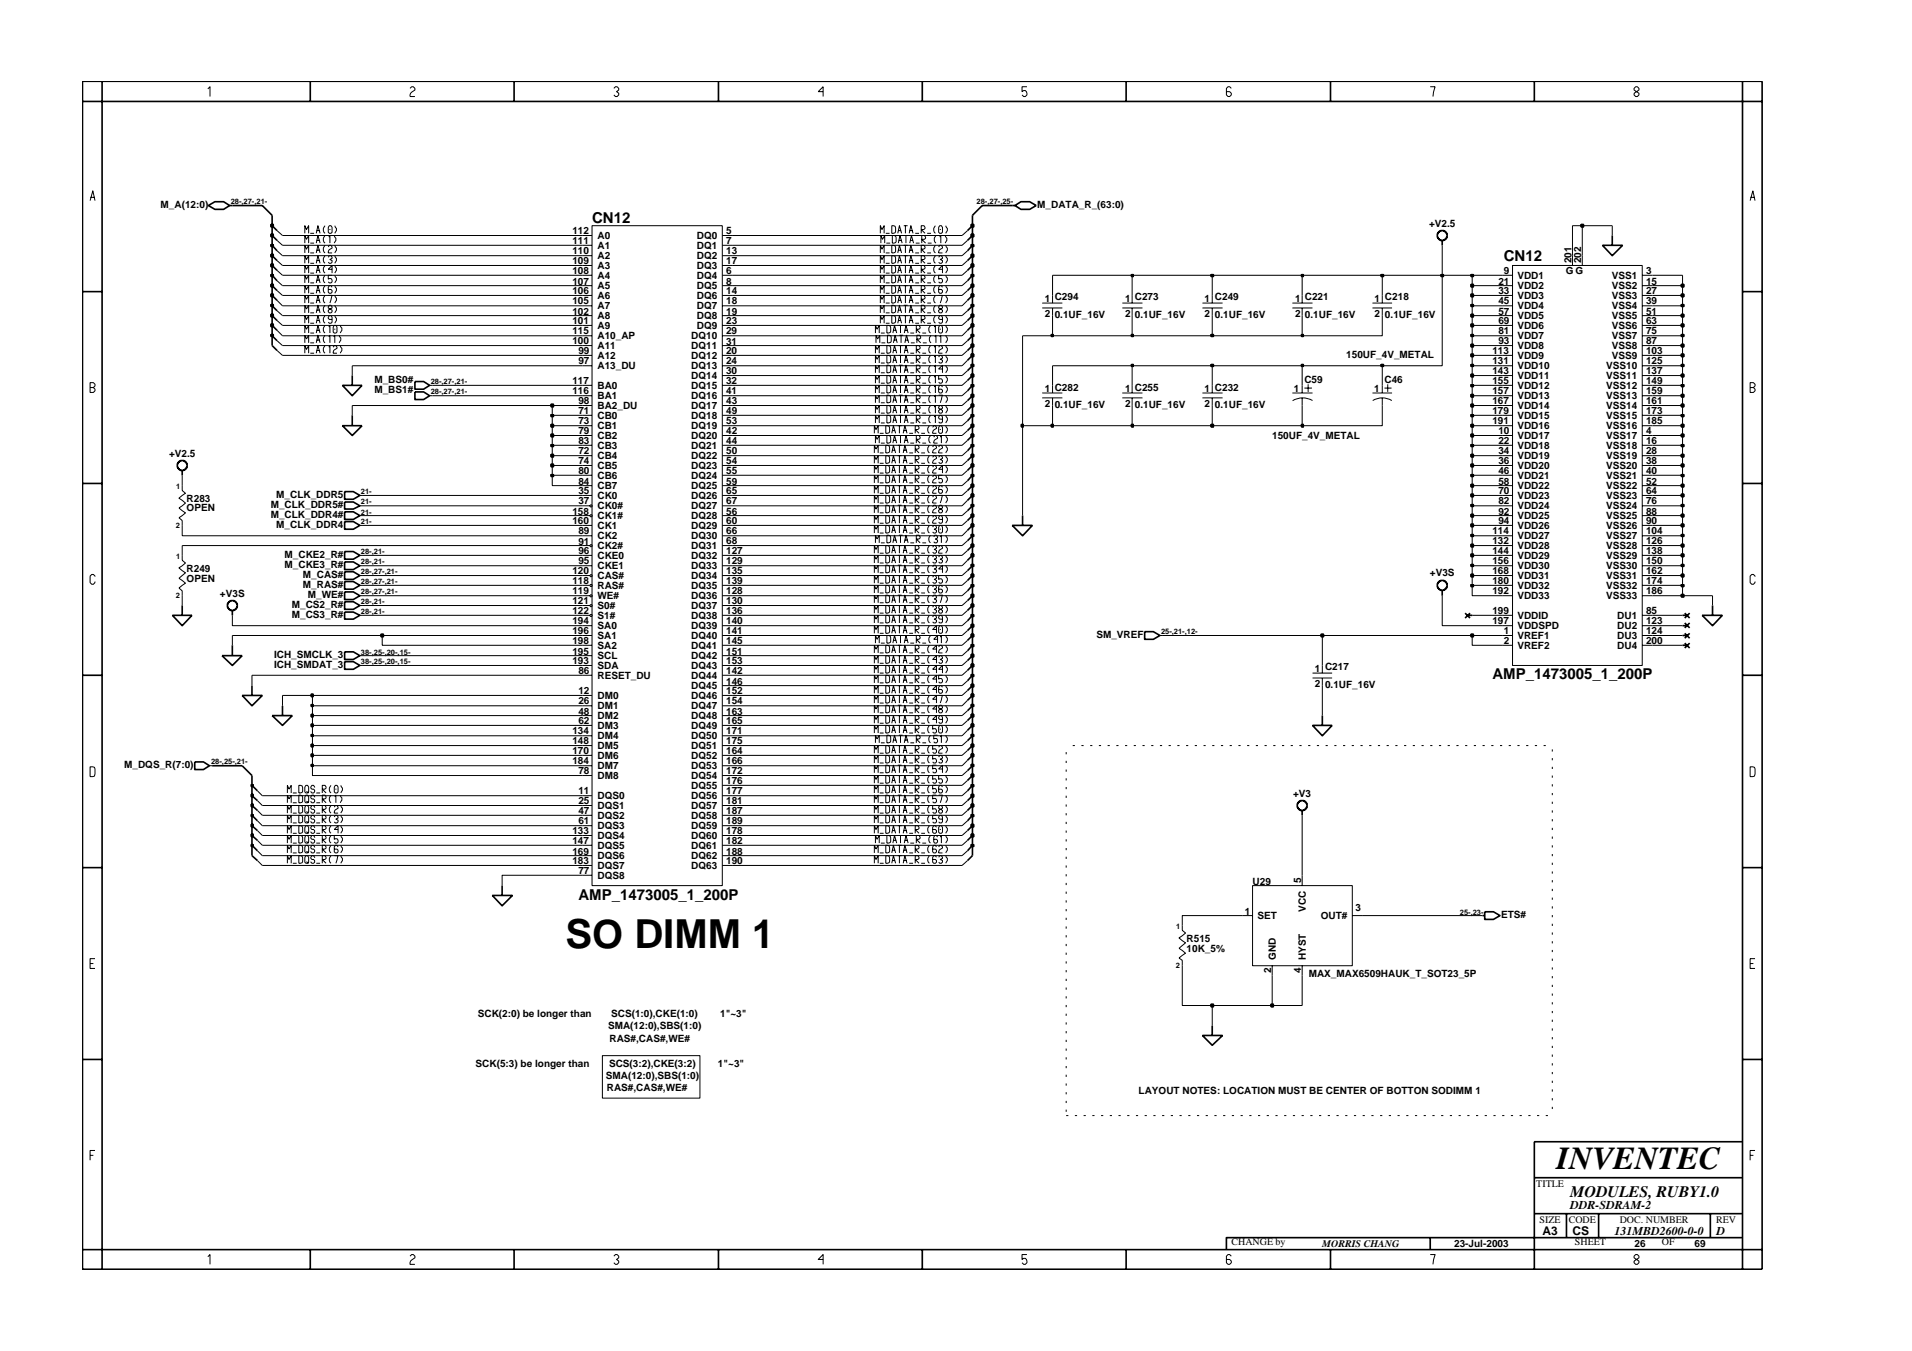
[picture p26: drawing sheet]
<svg xmlns="http://www.w3.org/2000/svg" width="297mm" height="210mm" viewBox="0 0 297 210" stroke-linecap="round" stroke-linejoin="round" font-family="sans-serif">
<defs><g id="words">
<text font-size="6.2" x="87.9" y="147.2">SO DIMM 1</text>
<text font-size="5" x="241.8" y="181.6">INVENTEC</text>
<text font-size="2.5" x="244" y="185.9">MODULES, RUBY1.0</text>
<g font-size="2.3">
<text x="92" y="34.6">CN12</text>
<text x="233.6" y="40.5">CN12</text>
<text x="231.8" y="105.5">AMP_1473005_1_200P</text>
<text x="89.9" y="139.9">AMP_1473005_1_200P</text>
</g>
<g font-size="1.9">
<text x="239.6" y="191.9">A3</text>
<text x="244" y="187.9">DDR-SDRAM-2</text>
<text x="244.3" y="192">CS</text>
<text x="250.8" y="191.9">131MBD2600-0-0</text>
<text x="266.6" y="191.9">D</text>
</g>
<g font-size="1.6">
<text x="24.9" y="32.3">M_A(12:0)</text>
<text x="161.1" y="32.3">M_DATA_R_(63:0)</text>
<text x="222" y="35.2">+V2.5</text>
<text x="88.9" y="36.4">112</text>
<text x="88.9" y="37.9">111</text>
<text x="88.9" y="39.5">110</text>
<text x="88.9" y="41.1">109</text>
<text x="92.8" y="37.2">A0</text>
<text x="92.8" y="38.7">A1</text>
<text x="92.8" y="40.3">A2</text>
<text x="92.8" y="41.8">A3</text>
<text x="108.3" y="37.2">DQ0</text>
<text x="108.3" y="38.7">DQ1</text>
<text x="108.3" y="41.8">DQ3</text>
<text x="108.3" y="40.3">DQ2</text>
<text x="112.8" y="36.4">5</text>
<text x="112.8" y="37.9">7</text>
<text x="112.8" y="41.1">17</text>
<text x="112.8" y="39.5">13</text>
<text x="244.1" y="40.9" transform="rotate(-90 244.1 40.9)">201</text>
<text x="245.6" y="40.9" transform="rotate(-90 245.6 40.9)">202</text>
<text x="88.9" y="42.6">108</text>
<text x="88.9" y="44.2">107</text>
<text x="88.9" y="45.7">106</text>
<text x="88.9" y="47.3">105</text>
<text x="92.8" y="43.3">A4</text>
<text x="92.8" y="45">A5</text>
<text x="92.8" y="46.5">A6</text>
<text x="108.3" y="46.5">DQ6</text>
<text x="108.3" y="45">DQ5</text>
<text x="108.3" y="43.3">DQ4</text>
<text x="112.8" y="45.7">14</text>
<text x="112.8" y="47.3">18</text>
<text x="112.8" y="44.2">8</text>
<text x="112.8" y="42.6">6</text>
<text x="162.3" y="46.9">1 C294</text>
<text x="174.8" y="46.9">1 C273</text>
<text x="187.1" y="46.9">1 C249</text>
<text x="201.2" y="46.9">1 C221</text>
<text x="213.6" y="46.9">1 C218</text>
<text x="232.8" y="45.7">33</text>
<text x="232.8" y="47.3">45</text>
<text x="232.8" y="44.2">21</text>
<text x="233.6" y="42.6">9</text>
<text x="235.7" y="46.5">VDD3</text>
<text x="235.7" y="45">VDD2</text>
<text x="235.7" y="43.3">VDD1</text>
<text x="243.3" y="42.6">G G</text>
<text x="250.4" y="46.5">VSS3</text>
<text x="250.4" y="45">VSS2</text>
<text x="250.4" y="43.3">VSS1</text>
<text x="255.7" y="47.3">39</text>
<text x="255.7" y="45.7">27</text>
<text x="255.7" y="44.2">15</text>
<text x="255.7" y="42.6">3</text>
<text x="88.9" y="51.9">115</text>
<text x="88.9" y="53.5">100</text>
<text x="88.9" y="48.9">102</text>
<text x="88.9" y="50.4">101</text>
<text x="92.8" y="52.7">A10_AP</text>
<text x="92.8" y="48.1">A7</text>
<text x="92.8" y="49.6">A8</text>
<text x="92.8" y="51.1">A9</text>
<text x="107.4" y="52.7">DQ10</text>
<text x="108.3" y="49.6">DQ8</text>
<text x="108.3" y="51.1">DQ9</text>
<text x="108.3" y="48.1">DQ7</text>
<text x="112.8" y="51.9">29</text>
<text x="112.8" y="53.5">31</text>
<text x="112.8" y="50.4">23</text>
<text x="112.8" y="48.9">19</text>
<text x="162.3" y="49.2">2</text>
<text x="163.9" y="49.4">0.1UF_16V</text>
<text x="174.8" y="49.2">2</text>
<text x="176.3" y="49.4">0.1UF_16V</text>
<text x="187.1" y="49.2">2</text>
<text x="188.8" y="49.4">0.1UF_16V</text>
<text x="201.2" y="49.2">2</text>
<text x="202.7" y="49.4">0.1UF_16V</text>
<text x="213.6" y="49.2">2</text>
<text x="215.2" y="49.4">0.1UF_16V</text>
<text x="232.8" y="48.9">57</text>
<text x="232.8" y="50.4">69</text>
<text x="232.8" y="51.9">81</text>
<text x="232.8" y="53.5">93</text>
<text x="235.7" y="49.6">VDD5</text>
<text x="235.7" y="51.1">VDD6</text>
<text x="235.7" y="52.7">VDD7</text>
<text x="235.7" y="48.1">VDD4</text>
<text x="250.4" y="48.1">VSS4</text>
<text x="250.4" y="49.6">VSS5</text>
<text x="250.4" y="51.1">VSS6</text>
<text x="250.4" y="52.7">VSS7</text>
<text x="255.7" y="48.9">51</text>
<text x="255.7" y="50.4">63</text>
<text x="255.7" y="51.9">75</text>
<text x="255.7" y="53.5">87</text>
<text x="58.2" y="59.5">M_BS0#</text>
<text x="88.9" y="59.7">117</text>
<text x="89.9" y="55">99</text>
<text x="89.9" y="56.6">97</text>
<text x="92.8" y="54.3">A11</text>
<text x="92.8" y="55.8">A12</text>
<text x="92.8" y="57.4">A13_DU</text>
<text x="107.4" y="54.3">DQ11</text>
<text x="107.4" y="55.8">DQ12</text>
<text x="107.4" y="57.4">DQ13</text>
<text x="107.4" y="58.9">DQ14</text>
<text x="112.8" y="55">20</text>
<text x="112.8" y="56.6">24</text>
<text x="112.8" y="58.2">30</text>
<text x="112.8" y="59.7">32</text>
<text x="202.6" y="59.5">C59</text>
<text x="209.2" y="55.6">150UF_4V_METAL</text>
<text x="215.1" y="59.5">C46</text>
<text x="231.8" y="55">113</text>
<text x="231.8" y="56.6">131</text>
<text x="231.8" y="58.2">143</text>
<text x="231.8" y="59.7">155</text>
<text x="235.7" y="54.3">VDD8</text>
<text x="235.7" y="55.8">VDD9</text>
<text x="235.7" y="57.4">VDD10</text>
<text x="235.7" y="58.9">VDD11</text>
<text x="249.5" y="57.4">VSS10</text>
<text x="249.5" y="58.9">VSS11</text>
<text x="250.4" y="54.3">VSS8</text>
<text x="250.4" y="55.8">VSS9</text>
<text x="255.7" y="55">103</text>
<text x="255.7" y="58.2">137</text>
<text x="255.7" y="59.7">149</text>
<text x="255.7" y="56.6">125</text>
<text x="58.2" y="61">M_BS1#</text>
<text x="88.9" y="61.2">116</text>
<text x="89.9" y="62.8">98</text>
<text x="89.9" y="64.4">71</text>
<text x="89.9" y="65.9">73</text>
<text x="92.8" y="63.6">BA2_DU</text>
<text x="92.8" y="65.1">CB0</text>
<text x="92.8" y="60.4">BA0</text>
<text x="92.8" y="62.1">BA1</text>
<text x="107.4" y="60.4">DQ15</text>
<text x="107.4" y="62.1">DQ16</text>
<text x="107.4" y="63.6">DQ17</text>
<text x="107.4" y="65.1">DQ18</text>
<text x="112.8" y="61.2">41</text>
<text x="112.8" y="62.8">43</text>
<text x="112.8" y="64.4">49</text>
<text x="112.8" y="65.9">53</text>
<text x="162.3" y="60.9">1 C282</text>
<text x="162.3" y="63.2">2</text>
<text x="163.9" y="63.4">0.1UF_16V</text>
<text x="174.8" y="60.9">1 C255</text>
<text x="174.8" y="63.2">2</text>
<text x="176.3" y="63.4">0.1UF_16V</text>
<text x="187.1" y="60.9">1 C232</text>
<text x="187.1" y="63.2">2</text>
<text x="188.8" y="63.4">0.1UF_16V</text>
<text x="201" y="60.9">1</text>
<text x="213.5" y="60.9">1</text>
<text x="231.8" y="64.4">179</text>
<text x="231.8" y="65.9">191</text>
<text x="231.8" y="61.2">157</text>
<text x="231.8" y="62.8">167</text>
<text x="235.7" y="60.4">VDD12</text>
<text x="235.7" y="62.1">VDD13</text>
<text x="235.7" y="63.6">VDD14</text>
<text x="235.7" y="65.1">VDD15</text>
<text x="249.5" y="60.4">VSS12</text>
<text x="249.5" y="62.1">VSS13</text>
<text x="249.5" y="63.6">VSS14</text>
<text x="249.5" y="65.1">VSS15</text>
<text x="255.7" y="61.2">159</text>
<text x="255.7" y="62.8">161</text>
<text x="255.7" y="64.4">173</text>
<text x="255.7" y="65.9">185</text>
<text x="26.3" y="70.9">+V2.5</text>
<text x="89.9" y="67.5">79</text>
<text x="89.9" y="69">83</text>
<text x="89.9" y="70.5">72</text>
<text x="92.8" y="68.2">CB2</text>
<text x="92.8" y="69.8">CB3</text>
<text x="92.8" y="71.4">CB4</text>
<text x="92.8" y="66.7">CB1</text>
<text x="107.4" y="66.7">DQ19</text>
<text x="107.4" y="69.8">DQ21</text>
<text x="107.4" y="71.4">DQ22</text>
<text x="107.4" y="68.2">DQ20</text>
<text x="112.8" y="67.5">42</text>
<text x="112.8" y="69">44</text>
<text x="112.8" y="70.5">50</text>
<text x="197.6" y="68.3">150UF_4V_METAL</text>
<text x="232.8" y="67.5">10</text>
<text x="232.8" y="69">22</text>
<text x="232.8" y="70.5">34</text>
<text x="235.7" y="66.7">VDD16</text>
<text x="235.7" y="68.2">VDD17</text>
<text x="235.7" y="69.8">VDD18</text>
<text x="235.7" y="71.4">VDD19</text>
<text x="249.5" y="66.7">VSS16</text>
<text x="249.5" y="68.2">VSS17</text>
<text x="249.5" y="69.8">VSS18</text>
<text x="249.5" y="71.4">VSS19</text>
<text x="255.7" y="67.5">4</text>
<text x="255.7" y="69">16</text>
<text x="255.7" y="70.5">28</text>
<text x="29" y="78">R283</text>
<text x="42.9" y="77.4">M_CLK_DDR5</text>
<text x="89.9" y="72.2">74</text>
<text x="89.9" y="73.7">80</text>
<text x="89.9" y="75.3">84</text>
<text x="89.9" y="76.8">35</text>
<text x="92.8" y="72.9">CB5</text>
<text x="92.8" y="74.4">CB6</text>
<text x="92.8" y="76">CB7</text>
<text x="92.8" y="77.5">CK0</text>
<text x="107.4" y="77.5">DQ26</text>
<text x="107.4" y="72.9">DQ23</text>
<text x="107.4" y="74.4">DQ24</text>
<text x="107.4" y="76">DQ25</text>
<text x="112.8" y="72.2">54</text>
<text x="112.8" y="73.7">55</text>
<text x="112.8" y="75.3">59</text>
<text x="112.8" y="76.8">65</text>
<text x="232.8" y="72.2">36</text>
<text x="232.8" y="73.7">46</text>
<text x="232.8" y="75.3">58</text>
<text x="232.8" y="76.8">70</text>
<text x="235.7" y="72.9">VDD20</text>
<text x="235.7" y="74.4">VDD21</text>
<text x="235.7" y="76">VDD22</text>
<text x="235.7" y="77.5">VDD23</text>
<text x="249.5" y="74.4">VSS21</text>
<text x="249.5" y="76">VSS22</text>
<text x="249.5" y="77.5">VSS23</text>
<text x="249.5" y="72.9">VSS20</text>
<text x="255.7" y="72.2">38</text>
<text x="255.7" y="73.7">40</text>
<text x="255.7" y="75.3">52</text>
<text x="255.7" y="76.8">64</text>
<text x="29" y="79.4">OPEN</text>
<text x="42.1" y="78.9">M_CLK_DDR5#</text>
<text x="42.1" y="80.5">M_CLK_DDR4#</text>
<text x="42.9" y="82">M_CLK_DDR4</text>
<text x="88.9" y="81.5">160</text>
<text x="88.9" y="79.9">158</text>
<text x="89.9" y="83">89</text>
<text x="89.9" y="78.3">37</text>
<text x="92.8" y="79.2">CK0#</text>
<text x="92.8" y="82.2">CK1</text>
<text x="92.8" y="80.7">CK1#</text>
<text x="92.8" y="83.8">CK2</text>
<text x="107.4" y="79.2">DQ27</text>
<text x="107.4" y="80.7">DQ28</text>
<text x="107.4" y="82.2">DQ29</text>
<text x="107.4" y="83.8">DQ30</text>
<text x="112.8" y="78.3">67</text>
<text x="112.8" y="79.9">56</text>
<text x="112.8" y="81.5">60</text>
<text x="112.8" y="83">66</text>
<text x="231.8" y="83">114</text>
<text x="232.8" y="81.5">94</text>
<text x="232.8" y="78.3">82</text>
<text x="232.8" y="79.9">92</text>
<text x="235.7" y="80.7">VDD25</text>
<text x="235.7" y="82.2">VDD26</text>
<text x="235.7" y="83.8">VDD27</text>
<text x="235.7" y="79.2">VDD24</text>
<text x="249.5" y="79.2">VSS24</text>
<text x="249.5" y="80.7">VSS25</text>
<text x="249.5" y="82.2">VSS26</text>
<text x="249.5" y="83.8">VSS27</text>
<text x="255.7" y="78.3">76</text>
<text x="255.7" y="79.9">88</text>
<text x="255.7" y="81.5">90</text>
<text x="255.7" y="83">104</text>
<text x="29" y="88.8">R249</text>
<text x="44.2" y="86.7">M_CKE2_R#</text>
<text x="44.2" y="88.2">M_CKE3_R#</text>
<text x="47.1" y="89.8">M_CAS#</text>
<text x="88.9" y="89.3">120</text>
<text x="89.9" y="84.6">91</text>
<text x="89.9" y="86.1">96</text>
<text x="89.9" y="87.6">95</text>
<text x="92.8" y="85.3">CK2#</text>
<text x="92.8" y="86.9">CKE0</text>
<text x="92.8" y="88.5">CKE1</text>
<text x="92.8" y="90">CAS#</text>
<text x="107.4" y="85.3">DQ31</text>
<text x="107.4" y="86.9">DQ32</text>
<text x="107.4" y="88.5">DQ33</text>
<text x="107.4" y="90">DQ34</text>
<text x="112.8" y="84.6">68</text>
<text x="112.8" y="86.1">127</text>
<text x="112.8" y="87.6">129</text>
<text x="112.8" y="89.3">135</text>
<text x="222.1" y="89.6">+V3S</text>
<text x="231.8" y="84.6">132</text>
<text x="231.8" y="86.1">144</text>
<text x="231.8" y="87.6">156</text>
<text x="231.8" y="89.3">168</text>
<text x="235.7" y="85.3">VDD28</text>
<text x="235.7" y="86.9">VDD29</text>
<text x="235.7" y="88.5">VDD30</text>
<text x="235.7" y="90">VDD31</text>
<text x="249.5" y="88.5">VSS30</text>
<text x="249.5" y="90">VSS31</text>
<text x="249.5" y="85.3">VSS28</text>
<text x="249.5" y="86.9">VSS29</text>
<text x="255.7" y="87.6">150</text>
<text x="255.7" y="89.3">162</text>
<text x="255.7" y="84.6">126</text>
<text x="255.7" y="86.1">138</text>
<text x="29" y="90.4">OPEN</text>
<text x="34.2" y="92.7">+V3S</text>
<text x="45.3" y="94.5">M_CS2_R#</text>
<text x="47.1" y="91.3">M_RAS#</text>
<text x="47.8" y="92.9">M_WE#</text>
<text x="88.9" y="93.9">121</text>
<text x="88.9" y="95.4">122</text>
<text x="88.9" y="92.3">119</text>
<text x="88.9" y="90.8">118</text>
<text x="92.8" y="91.5">RAS#</text>
<text x="92.8" y="94.6">S0#</text>
<text x="92.8" y="93.1">WE#</text>
<text x="107.4" y="94.7">DQ37</text>
<text x="107.4" y="91.5">DQ35</text>
<text x="107.4" y="93.1">DQ36</text>
<text x="112.8" y="92.3">128</text>
<text x="112.8" y="93.9">130</text>
<text x="112.8" y="95.4">136</text>
<text x="112.8" y="90.8">139</text>
<text x="231.8" y="95.4">199</text>
<text x="231.8" y="90.8">180</text>
<text x="231.8" y="92.3">192</text>
<text x="235.7" y="91.5">VDD32</text>
<text x="235.7" y="93.1">VDD33</text>
<text x="249.5" y="91.5">VSS32</text>
<text x="249.5" y="93.1">VSS33</text>
<text x="255.7" y="90.8">174</text>
<text x="255.7" y="92.3">186</text>
<text x="255.7" y="95.4">85</text>
<text x="45.3" y="96">M_CS3_R#</text>
<text x="88.9" y="97">194</text>
<text x="88.9" y="98.6">196</text>
<text x="88.9" y="100.1">198</text>
<text x="88.9" y="101.7">195</text>
<text x="92.8" y="96.2">S1#</text>
<text x="92.8" y="97.8">SA0</text>
<text x="92.8" y="99.3">SA1</text>
<text x="92.8" y="100.8">SA2</text>
<text x="107.4" y="96.2">DQ38</text>
<text x="107.4" y="97.8">DQ39</text>
<text x="107.4" y="100.8">DQ41</text>
<text x="107.4" y="99.3">DQ40</text>
<text x="112.8" y="97">140</text>
<text x="112.8" y="98.6">141</text>
<text x="112.8" y="100.1">145</text>
<text x="112.8" y="101.7">151</text>
<text x="170.3" y="99.1">SM_VREF</text>
<text x="231.8" y="97">197</text>
<text x="233.6" y="98.6">1</text>
<text x="233.6" y="100.1">2</text>
<text x="235.7" y="96.2">VDDID</text>
<text x="235.7" y="97.8">VDDSPD</text>
<text x="235.7" y="99.3">VREF1</text>
<text x="235.7" y="100.8">VREF2</text>
<text x="251.3" y="96.2">DU1</text>
<text x="251.3" y="97.8">DU2</text>
<text x="251.3" y="99.3">DU3</text>
<text x="251.3" y="100.8">DU4</text>
<text x="255.7" y="97">123</text>
<text x="255.7" y="98.6">124</text>
<text x="255.7" y="100.1">200</text>
<text x="42.6" y="102.3">ICH_SMCLK_3</text>
<text x="42.6" y="103.8">ICH_SMDAT_3</text>
<text x="88.9" y="103.2">193</text>
<text x="89.9" y="107.9">12</text>
<text x="89.9" y="104.7">86</text>
<text x="92.8" y="105.5">RESET_DU</text>
<text x="92.8" y="102.4">SCL</text>
<text x="92.8" y="104">SDA</text>
<text x="107.4" y="102.4">DQ42</text>
<text x="107.4" y="104">DQ43</text>
<text x="107.4" y="105.5">DQ44</text>
<text x="107.4" y="107.1">DQ45</text>
<text x="112.8" y="107.9">152</text>
<text x="112.8" y="103.2">153</text>
<text x="112.8" y="104.7">142</text>
<text x="112.8" y="106.4">146</text>
<text x="204.2" y="104.4">1 C217</text>
<text x="204.2" y="106.7">2</text>
<text x="205.9" y="106.9">0.1UF_16V</text>
<text x="89.9" y="109.4">26</text>
<text x="89.9" y="111">48</text>
<text x="89.9" y="112.5">62</text>
<text x="92.8" y="108.6">DM0</text>
<text x="92.8" y="110.2">DM1</text>
<text x="92.8" y="111.8">DM2</text>
<text x="92.8" y="113.3">DM3</text>
<text x="107.4" y="108.6">DQ46</text>
<text x="107.4" y="110.2">DQ47</text>
<text x="107.4" y="111.8">DQ48</text>
<text x="107.4" y="113.3">DQ49</text>
<text x="112.8" y="109.4">154</text>
<text x="112.8" y="111">163</text>
<text x="112.8" y="112.5">165</text>
<text x="19.3" y="119.3">M_DQS_R(7:0)</text>
<text x="88.9" y="114.1">134</text>
<text x="88.9" y="115.7">148</text>
<text x="88.9" y="117.2">170</text>
<text x="88.9" y="118.7">184</text>
<text x="92.8" y="114.9">DM4</text>
<text x="92.8" y="116.4">DM5</text>
<text x="92.8" y="117.9">DM6</text>
<text x="92.8" y="119.5">DM7</text>
<text x="107.4" y="114.9">DQ50</text>
<text x="107.4" y="116.4">DQ51</text>
<text x="107.4" y="117.9">DQ52</text>
<text x="107.4" y="119.5">DQ53</text>
<text x="112.8" y="114.1">171</text>
<text x="112.8" y="115.7">175</text>
<text x="112.8" y="117.2">164</text>
<text x="112.8" y="118.7">166</text>
<text x="89.9" y="123.4">11</text>
<text x="89.9" y="125">25</text>
<text x="89.9" y="120.3">78</text>
<text x="92.8" y="124.2">DQS0</text>
<text x="92.8" y="125.7">DQS1</text>
<text x="92.8" y="121.1">DM8</text>
<text x="107.4" y="122.6">DQ55</text>
<text x="107.4" y="124.2">DQ56</text>
<text x="107.4" y="125.7">DQ57</text>
<text x="107.4" y="121.1">DQ54</text>
<text x="112.8" y="123.4">177</text>
<text x="112.8" y="125">181</text>
<text x="112.8" y="120.3">172</text>
<text x="112.8" y="121.9">176</text>
<text x="200.9" y="123.8">+V3</text>
<text x="88.9" y="129.6">133</text>
<text x="88.9" y="131.2">147</text>
<text x="89.9" y="126.5">47</text>
<text x="89.9" y="128">61</text>
<text x="92.8" y="127.2">DQS2</text>
<text x="92.8" y="128.9">DQS3</text>
<text x="92.8" y="130.4">DQS4</text>
<text x="92.8" y="131.9">DQS5</text>
<text x="107.4" y="127.2">DQ58</text>
<text x="107.4" y="128.9">DQ59</text>
<text x="107.4" y="130.4">DQ60</text>
<text x="107.4" y="131.9">DQ61</text>
<text x="112.8" y="126.5">187</text>
<text x="112.8" y="128">189</text>
<text x="112.8" y="129.6">178</text>
<text x="112.8" y="131.2">182</text>
<text x="88.9" y="132.8">169</text>
<text x="88.9" y="134.3">183</text>
<text x="89.9" y="135.8">77</text>
<text x="92.8" y="133.5">DQS6</text>
<text x="92.8" y="135">DQS7</text>
<text x="92.8" y="136.6">DQS8</text>
<text x="107.4" y="133.5">DQ62</text>
<text x="107.4" y="135">DQ63</text>
<text x="112.8" y="132.8">188</text>
<text x="112.8" y="134.3">190</text>
<text x="194.6" y="137.4">U29</text>
<text x="202.1" y="137.2" transform="rotate(-90 202.1 137.2)">5</text>
<text x="193.4" y="142.1">1</text>
<text x="195.4" y="142.8">SET</text>
<text x="202.9" y="141.6" transform="rotate(-90 202.9 141.6)">VCC</text>
<text x="205.2" y="142.8">OUT#</text>
<text x="210.6" y="141.6">3</text>
<text x="233.2" y="142.7">ETS#</text>
<text x="184.3" y="147.8">10K_5%</text>
<text x="184.3" y="146.3">R515</text>
<text x="198.2" y="149.2" transform="rotate(-90 198.2 149.2)">GND</text>
<text x="202.9" y="149.2" transform="rotate(-90 202.9 149.2)">HYST</text>
<text x="197.5" y="151.1" transform="rotate(-90 197.5 151.1)">2</text>
<text x="202.1" y="151.1" transform="rotate(-90 202.1 151.1)">4</text>
<text x="203.3" y="151.7">MAX_MAX6509HAUK_T_SOT23_5P</text>
<text x="74.2" y="158">SCK(2:0) be longer than</text>
<text x="94.5" y="159.9">SMA(12:0),SBS(1:0)</text>
<text x="94.7" y="161.9">RAS#,CAS#,WE#</text>
<text x="95" y="158">SCS(1:0),CKE(1:0)</text>
<text x="111.9" y="158">1&quot;~3&quot;</text>
<text x="73.9" y="165.8">SCK(5:3) be longer than</text>
<text x="94.1" y="167.6">SMA(12:0),SBS(1:0)</text>
<text x="94.6" y="165.8">SCS(3:2),CKE(3:2)</text>
<text x="111.5" y="165.8">1&quot;~3&quot;</text>
<text x="94.3" y="169.6">RAS#,CAS#,WE#</text>
<text x="176.9" y="170">LAYOUT NOTES: LOCATION MUST BE CENTER OF BOTTON SODIMM 1</text>
<text x="238.7" y="184.4">TITLE</text>
<text x="239.2" y="190">SIZE</text>
<text x="243.7" y="190">CODE</text>
<text x="251.6" y="190">DOC. NUMBER</text>
<text x="266.6" y="190">REV</text>
<text x="191.3" y="193.5">CHANGE by</text>
<text x="205.4" y="193.7">MORRIS CHANG</text>
<text x="225.9" y="193.7">23-Jul-2003</text>
<text x="244.7" y="193.5">SHEET</text>
<text x="253.9" y="193.7">26</text>
<text x="258.2" y="193.5">OF</text>
<text x="263.3" y="193.7">69</text>
</g>
<g font-size="1.2">
<text x="35.8" y="31.8">28-,27-,21-</text>
<text x="151.7" y="31.8">28-,27-,25-</text>
<text x="66.9" y="59.7">28-,27-,21-</text>
<text x="66.9" y="61.2">28-,27-,21-</text>
<text x="27.4" y="76">1</text>
<text x="56.1" y="76.8">21-</text>
<text x="27.3" y="82.1">2</text>
<text x="56.1" y="78.3">21-</text>
<text x="56.1" y="81.5">21-</text>
<text x="56.1" y="79.9">21-</text>
<text x="27.4" y="86.9">1</text>
<text x="56.1" y="87.6">28-,21-</text>
<text x="56.1" y="86.1">28-,21-</text>
<text x="56.1" y="89.3">28-,27-,21-</text>
<text x="27.3" y="92.9">2</text>
<text x="56.1" y="93.9">28-,21-</text>
<text x="56.1" y="90.8">28-,27-,21-</text>
<text x="56.1" y="95.4">28-,21-</text>
<text x="56.1" y="92.3">28-,27-,21-</text>
<text x="56.1" y="101.7">38-,25-,20-,15-</text>
<text x="180.4" y="98.6">25-,21-,12-</text>
<text x="56.1" y="103.2">38-,25-,20-,15-</text>
<text x="32.8" y="118.7">28-,25-,21-</text>
<text x="226.8" y="142.1">25-,23-</text>
<text x="182.7" y="144.4">1</text>
<text x="182.7" y="150.4">2</text>
</g>
</g></defs>
<g fill="none" stroke="#000" stroke-width=".16">
<path d="M43 35.8l.9 .8M43 39l.9 .7M43 37.4l.9 .7M90.5 36.6h1.5M90.5 38.1h1.5M90.5 39.7h1.5M92 35.1h20.2v102.5h-20.2zM112.2 36.6h1.5M112.2 38.1h1.5M112.2 39.7h1.5M150.3 35.8l-.8 .8M150.3 37.4l-.8 .7"/>
<path d="M150.3 39l-.8 .7M244.3 39.7v1.5M245.8 39.7v1.5M43 51.3l.9 .9M43 49.8l.9 .8M43 43.6l.9 .8M43 42l.9 .8M43 45.1l.9 .8M43 54.5l.9 .7M43 52.9l.9 .8M43 46.7l.9 .8M43 48.3l.9 .7"/>
<path d="M43 40.5l.9 .7M66.7 59.9h.5M90.5 42.8h1.5M90.5 44.4h1.5M90.5 45.9h1.5M90.5 47.5h1.5M90.5 49h1.5M90.5 50.6h1.5M90.5 52.2h1.5M90.5 53.7h1.5M90.5 55.2h1.5M90.5 56.8h1.5"/>
<path d="M90.5 59.9h1.5M90.5 41.2h1.5M112.2 42.8h1.5M112.2 44.4h1.5M112.2 45.9h1.5M112.2 47.5h1.5M112.2 49h1.5M112.2 50.6h1.5M112.2 52.2h1.5M112.2 53.7h1.5M112.2 55.2h1.5M112.2 56.8h1.5"/>
<path d="M112.2 58.3h1.5M112.2 59.9h1.5M112.2 41.2h1.5M150.3 48.3l-.8 .7M150.3 40.5l-.8 .7M150.3 54.5l-.8 .7M150.3 56l-.8 .8M150.3 45.1l-.8 .8M150.3 46.7l-.8 .8M150.3 43.6l-.8 .8M150.3 52.9l-.8 .8M150.3 51.3l-.8 .9"/>
<path d="M150.3 42l-.8 .8M150.3 49.8l-.8 .8M150.3 57.6l-.8 .7M150.3 59.1l-.8 .8M161.9 47.1h3.1M161.9 47.9h3.1M163.5 45.9v1.2M163.5 47.9v1.1M163.5 59.9v1.2M174.4 47.1h3.1M174.4 47.9h3.1M175.9 45.9v1.2"/>
<path d="M175.9 47.9v1.1M175.9 59.9v1.2M186.8 47.1h3.1M186.8 47.9h3.1M188.3 45.9v1.2M188.3 47.9v1.1M188.3 59.9v1.2M200.8 47.1h3.1M200.8 47.9h3.1M202.3 45.9v1.2M202.3 47.9v1.1M202.3 59.9v1.2"/>
<path d="M203.2 59.7v1.2M213.2 47.1h3.1M213.2 47.9h3.1M214.7 45.9v1.2M214.7 47.9v1.1M214.7 59.9v1.2M215.6 59.7v1.2M233.4 42.8h1.6M233.4 44.4h1.6M233.4 45.9h1.6M233.4 47.5h1.6M233.4 49h1.6"/>
<path d="M233.4 50.6h1.6M233.4 52.2h1.6M233.4 53.7h1.6M233.4 55.2h1.6M233.4 56.8h1.6M233.4 58.3h1.6M233.4 59.9h1.6M235 41.2h20.1v62.2h-20.1zM255.1 42.8h1.6M255.1 44.4h1.6M255.1 45.9h1.6M255.1 47.5h1.6"/>
<path d="M255.1 49h1.6M255.1 50.6h1.6M255.1 52.2h1.6M255.1 53.7h1.6M255.1 55.2h1.6M255.1 56.8h1.6M255.1 58.3h1.6M255.1 59.9h1.6M28.3 75.5v.7l.5 .4-1 .8 1 .8-1 .7 1 .8-1 .7 .5 .5v.7M55.9 77h.3M55.9 78.6h.3M66.7 61.5h.5"/>
<path d="M90.5 77h1.5M90.5 78.6h1.1M90.5 61.5h1.5M90.5 63h1.5M90.5 64.5h1.5M90.5 66.1h1.5M90.5 67.7h1.5M90.5 69.2h1.5M90.5 70.8h1.5M90.5 72.3h1.5M90.5 73.8h1.5M90.5 75.5h1.5"/>
<path d="M112.2 77h1.5M112.2 78.6h1.5M112.2 61.5h1.5M112.2 63h1.5M112.2 64.5h1.5M112.2 66.1h1.5M112.2 67.7h1.5M112.2 69.2h1.5M112.2 70.8h1.5M112.2 72.3h1.5M112.2 73.8h1.5M112.2 75.5h1.5"/>
<path d="M150.3 77.7l-.8 .9M150.3 76.2l-.8 .8M150.3 74.7l-.8 .8M150.3 66.9l-.8 .8M150.3 68.4l-.8 .8M150.3 79.3l-.8 .8M150.3 65.4l-.8 .7M150.3 63.8l-.8 .7M150.3 73.1l-.8 .7M150.3 60.7l-.8 .8M150.3 62.2l-.8 .8M150.3 70l-.8 .8"/>
<path d="M150.3 71.6l-.8 .7M161.9 61.1h3.1M161.9 61.8h3.1M163.5 61.8v1.2M174.4 61.1h3.1M174.4 61.8h3.1M175.9 61.8v1.2M186.8 61.1h3.1M186.8 61.8h3.1M188.3 61.8v1.2M200.8 61.1h3.1M202.3 61.8v1.2"/>
<path d="M202.6 60.3h1.2M203.9 62.2a3 3 0 0 0-3.1 .1M213.2 61.1h3.1M213.3 62.2a2.88 2.88 0 0 1 2.9 0M214.7 61.8v1.2M215.1 60.3h1.1M233.4 77h1.6M233.4 78.6h1.6M233.4 61.5h1.6M233.4 63h1.6M233.4 64.5h1.6M233.4 66.1h1.6"/>
<path d="M233.4 67.7h1.6M233.4 69.2h1.6M233.4 70.8h1.6M233.4 72.3h1.6M233.4 73.8h1.6M233.4 75.5h1.6M255.1 77h1.6M255.1 78.6h1.6M255.1 61.5h1.6M255.1 63h1.6M255.1 64.5h1.6M255.1 66.1h1.6"/>
<path d="M255.1 67.7h1.6M255.1 69.2h1.6M255.1 70.8h1.6M255.1 72.3h1.6M255.1 73.8h1.6M255.1 75.5h1.6M28.3 86.3v.8l.5 .4-1 .7 1 .8-1 .8 1 .8-1 .8 .5 .4v.8M55.9 86.3h.3M55.9 94.1h.3M55.9 87.9h.3M55.9 89.4h.3M55.9 90.9h.3"/>
<path d="M55.9 80.1h.3M55.9 81.6h.3M55.9 95.6h.3M55.9 92.6h.3M90.5 86.3h1.5M90.5 94.1h1.1M90.5 87.9h1.5M90.5 89.4h1.1M90.5 90.9h1.1M90.5 98.7h1.5M90.5 80.1h1.1M90.5 81.6h1.5"/>
<path d="M90.5 83.2h1.5M90.5 84.8h1.1M90.5 95.6h1.1M90.5 97.2h1.5M90.5 92.6h1.1M112.2 86.3h1.5M112.2 94.1h1.5M112.2 87.9h1.5M112.2 89.4h1.5M112.2 90.9h1.5M112.2 98.7h1.5M112.2 80.1h1.5"/>
<path d="M112.2 81.6h1.5M112.2 83.2h1.5M112.2 84.8h1.5M112.2 95.6h1.5M112.2 97.2h1.5M112.2 92.6h1.5M150.3 99.5l-.8 .8M150.3 85.5l-.8 .8M150.3 87.1l-.8 .8M150.3 98l-.8 .7M150.3 82.4l-.8 .8M150.3 96.4l-.8 .8"/>
<path d="M150.3 80.9l-.8 .7M150.3 93.3l-.8 .8M150.3 91.8l-.8 .8M150.3 84l-.8 .8M150.3 88.7l-.8 .7M150.3 90.2l-.8 .7M150.3 94.8l-.8 .8M180.2 98.7h.3M233.4 86.3h1.6M233.4 87.9h1.6M233.4 89.4h1.6M233.4 90.9h1.6"/>
<path d="M233.4 98.7h1.6M233.4 80.1h1.6M233.4 81.6h1.6M233.4 83.2h1.6M233.4 84.8h1.6M233.4 95.6h1.6M233.4 97.2h1.6M233.4 92.6h1.6M255.1 86.3h1.6M255.1 87.9h1.6M255.1 89.4h1.6M255.1 90.9h1.6"/>
<path d="M255.1 98.7h1.6M255.1 80.1h1.6M255.1 81.6h1.6M255.1 83.2h1.6M255.1 84.8h1.6M255.1 95.6h1.6M255.1 97.2h1.6M255.1 92.6h1.6M32.5 119h.5M55.9 103.4h.3M55.9 101.9h.3M90.5 103.4h1.5"/>
<path d="M90.5 101.9h1.5M90.5 100.3h1.5M90.5 119h1.5M90.5 104.9h1.5M90.5 109.7h1.5M90.5 111.2h1.5M90.5 112.7h1.5M90.5 114.3h1.5M90.5 115.8h1.5M90.5 117.4h1.5M90.5 108h1.5M112.2 103.4h1.5"/>
<path d="M112.2 101.9h1.5M112.2 100.3h1.5M112.2 119h1.5M112.2 104.9h1.5M112.2 109.7h1.5M112.2 111.2h1.5M112.2 112.7h1.5M112.2 114.3h1.5M112.2 115.8h1.5M112.2 117.4h1.5M112.2 106.5h1.5M112.2 108h1.5"/>
<path d="M150.3 108.8l-.8 .9M150.3 101.1l-.8 .8M150.3 102.6l-.8 .8M150.3 104.2l-.8 .7M150.3 118.1l-.8 .9M150.3 110.4l-.8 .8M150.3 105.8l-.8 .7M150.3 111.9l-.8 .8M150.3 113.5l-.8 .8M150.3 115.1l-.8 .7M150.3 116.6l-.8 .8M150.3 119.7l-.8 .8"/>
<path d="M150.3 107.3l-.8 .7M203.9 104.6h3.1M203.9 105.3h3.1M205.4 103.4v1.2M205.4 105.3v1.2M233.4 100.3h1.6M255.1 100.3h1.6M40 124.4l.8 .8M40 125.9l.8 .8M40 132.2l.8 .7M40 127.5l.8 .8M40 122.9l.8 .7"/>
<path d="M40 130.6l.8 .7M40 129l.8 .8M40 133.7l.8 .8M90.5 120.5h1.5M90.5 125.2h1.5M90.5 126.7h1.5M90.5 128.3h1.5M90.5 129.8h1.5M90.5 131.3h1.5M90.5 132.9h1.5M90.5 134.5h1.5M90.5 136h1.5"/>
<path d="M90.5 123.6h1.5M112.2 120.5h1.5M112.2 125.2h1.5M112.2 126.7h1.5M112.2 128.3h1.5M112.2 129.8h1.5M112.2 131.3h1.5M112.2 132.9h1.5M112.2 134.5h1.5M112.2 122h1.5M112.2 123.6h1.5M150.3 133.7l-.8 .8"/>
<path d="M150.3 122.9l-.8 .7M150.3 132.2l-.8 .7M150.3 125.9l-.8 .8M150.3 127.5l-.8 .8M150.3 129l-.8 .8M150.3 130.6l-.8 .7M150.3 121.3l-.8 .7M150.3 124.4l-.8 .8M194.6 137.6h15.5v12.4h-15.5zM202.3 136v1.6M183.7 143.8v.7l.5 .5-1 .7 1 .8-1 .8 1 .8-1 .8 .5 .3v7h4.6v3.2M193 142.3h1.6"/>
<path d="M197.6 150v1.6M202.3 150v1.6M210.1 142.3h1.5"/>
<circle cx="91.8" cy="78.6" r=".17"/>
<circle cx="91.8" cy="91" r=".17"/>
<circle cx="91.8" cy="94.1" r=".17"/>
<circle cx="91.8" cy="92.6" r=".17"/>
<circle cx="91.8" cy="80.1" r=".17"/>
<circle cx="91.8" cy="89.4" r=".17"/>
<circle cx="91.8" cy="84.8" r=".17"/>
<circle cx="91.8" cy="95.6" r=".17"/>
</g>
<g fill="none" stroke="#000" stroke-width=".25">
<path d="M32.4 31.9l1-.6h1.3l1 .6-1 .6h-1.3zM35.7 31.9h.4M42.3 35.1l.7 .7M42.3 38.1l.7 .9M42.3 36.6l.7 .8M42.3 39.7l.7 .8M151.1 35.1l-.8 .7M151.1 36.6l-.8 .8M151.1 38.1l-.8 .9M151.1 39.7l-.8 .8M157.3 31.9h.4M157.7 31.9l.9-.6h1.4l1 .6-1 .6h-1.4z"/>
<path d="M223.6 35.9l.7-.1 .4 .4 .1 .6-.3 .5-.7 .1-.4-.4-.1-.7zM224.1 37.4v.7M248.9 38.1h3.2l-1.6 1.6zM250.5 36.6v1.5M42.3 50.6l.7 .7M42.3 49l.7 .8M42.3 42.8l.7 .8M42.3 41.2l.7 .8M42.3 44.4l.7 .7M42.3 53.7l.7 .8M42.3 52.2l.7 .7M42.3 45.9l.7 .8"/>
<path d="M42.3 47.5l.7 .8M53.2 59.9h3l-1.5 1.6zM54.7 58.3v1.6M64.5 59.3h1.3l.9 .6-.9 .6h-1.3zM151.1 47.5l-.8 .8M151.1 53.7l-.8 .8M151.1 55.2l-.8 .8M151.1 44.4l-.8 .7M151.1 45.9l-.8 .8M151.1 42.8l-.8 .8M151.1 52.2l-.8 .7M151.1 50.6l-.8 .7"/>
<path d="M151.1 41.2l-.8 .8M151.1 49l-.8 .8M151.1 56.8l-.8 .8M151.1 59.9l-.8 .8M151.1 58.3l-.8 .8M27.9 71.6h.7l.4 .3 .1 .7-.4 .4-.6 .1-.5-.4-.1-.6zM28.3 73.1v.7M53.2 66.1h3l-1.5 1.6zM53.5 76.4h1.4l1 .6-1 .6h-1.4zM53.5 78h1.4l1 .6-1 .5h-1.4zM53.5 79.5h1.4l1 .6-1 .6h-1.4zM54.7 64.5v1.6"/>
<path d="M64.5 60.9h1.3l.9 .6-.9 .6h-1.3zM151.1 77l-.8 .7M151.1 75.5l-.8 .7M151.1 73.8l-.8 .9M151.1 66.1l-.8 .8M151.1 67.7l-.8 .7M151.1 78.6l-.8 .7M151.1 64.5l-.8 .9M151.1 63l-.8 .8M151.1 72.3l-.8 .8M151.1 61.5l-.8 .7M151.1 69.2l-.8 .8"/>
<path d="M151.1 70.8l-.8 .8M26.8 95.6h3l-1.5 1.6zM28.3 94.1v1.5M35.5 93.6l.2-.1a.55 .55 0 0 1 .9 .1l.3 .2v.5l-.5 .5h-.6l-.4-.3-.1-.7zM36.1 94.8v.8M53.5 85.7h1.4l1 .6-1 .6h-1.4zM53.5 93.5h1.4l1 .6-1 .6h-1.4zM53.5 87.3h1.4l1 .6-1 .6h-1.4zM53.5 88.8h1.4l1 .6-1 .6h-1.4zM53.5 90.4h1.4l1 .5-1 .6h-1.4zM53.5 81h1.4l1 .6-1 .6h-1.4zM53.5 95.1h1.4l1 .5-1 .6h-1.4z"/>
<path d="M53.5 92h1.4l1 .6-1 .5h-1.4zM151.1 98.7l-.8 .8M151.1 84.8l-.8 .7M151.1 86.3l-.8 .8M151.1 97.2l-.8 .8M151.1 81.6l-.8 .8M151.1 95.6l-.8 .8M151.1 80.1l-.8 .8M151.1 92.6l-.8 .7M151.1 90.9l-.8 .9M151.1 83.2l-.8 .8M151.1 87.9l-.8 .8"/>
<path d="M151.1 89.4l-.8 .8M151.1 94.1l-.8 .7M157.3 81.6h3.1l-1.5 1.6zM158.9 80.1v1.5M177.8 98.1h1.4l1 .6-1 .6h-1.4zM223.5 90.4h.1a.55 .55 0 0 1 1 0l.2 .3v.5l-.5 .5h-.5l-.4-.3-.1-.7zM224.1 91.8v.8M227.6 95.3l.8 .7M228 95.6h.7M228.4 95.3l-.8 .7M261.4 98.7h.8M261.4 95.6h.8"/>
<path d="M261.4 97.2h.8M261.7 98.4l.8 .8M261.7 99.9l.8 .8M261.7 95.3l.8 .7M261.7 96.8l.8 .8M262.5 98.4l-.8 .8M262.5 99.9l-.8 .8M262.5 95.3l-.8 .7M262.5 96.8l-.8 .8M264.4 95.6h3.2l-1.5 1.6zM266.1 94.1v1.5M30.3 118.4h1.3l.9 .6-.9 .6h-1.3z"/>
<path d="M34.5 101.9h3.1l-1.5 1.5zM36.1 100.3v1.6M37.6 108h3.2l-1.7 1.7zM39.1 106.5v1.5M42.3 111.2h3.1l-1.5 1.5zM43.9 109.7v1.5M53.5 102.8h1.4l1 .6-1 .6h-1.4zM53.5 101.3h1.4l1 .6-1 .6h-1.4zM151.1 108l-.8 .8M151.1 100.3l-.8 .8M151.1 101.9l-.8 .7M151.1 103.4l-.8 .8"/>
<path d="M151.1 117.4l-.8 .7M151.1 109.7l-.8 .7M151.1 104.9l-.8 .9M151.1 111.2l-.8 .7M151.1 112.7l-.8 .8M151.1 114.3l-.8 .8M151.1 115.8l-.8 .8M151.1 119l-.8 .7M151.1 106.5l-.8 .8M203.9 112.7h3.1l-1.6 1.6zM205.4 111.2v1.5M261.4 100.3h.8"/>
<path d="M39.1 123.6l.9 .8M39.1 125.2l.9 .7M39.1 131.3l.9 .9M39.1 126.7l.9 .8M39.1 122l.9 .9M39.1 129.8l.9 .8M39.1 128.3l.9 .7M39.1 132.9l.9 .8M76.5 139.1h3.1l-1.6 1.6zM78 137.6v1.5M151.1 132.9l-.8 .8M151.1 122l-.8 .9"/>
<path d="M151.1 131.3l-.8 .9M151.1 125.2l-.8 .7M151.1 126.7l-.8 .8M151.1 128.3l-.8 .7M151.1 129.8l-.8 .8M151.1 120.5l-.8 .8M151.1 123.6l-.8 .8M201.6 124.7l.3-.1a.55 .55 0 0 1 .9 0l.3 .3v.5l-.5 .5h-.6l-.4-.3-.1-.2zM202.3 125.9v.8M188.3 159.4v1.5M230.3 142.3h.4M230.7 141.7h1.3l1 .6-1 .5h-1.3z"/>
<path d="M186.8 160.9h3.1l-1.6 1.5z"/>
</g>
<path d="M188.2 156.1h.3v.3h-.3z" fill-rule="evenodd" fill="#c2c2c2" stroke="#000" stroke-width=".25"/>
<path d="M188.2 156.1h.3v.3h-.3z" fill="none" stroke="#000" stroke-width=".25"/>
<path d="M188.3 156.2h9.3" fill="none" stroke="#000" stroke-width=".16"/>
<path d="M197.5 156.1h.3v.3h-.3z" fill-rule="evenodd" fill="#c2c2c2" stroke="#000" stroke-width=".25"/>
<path d="M39.1 131.3v1.6M151.1 131.3v1.6M197.5 156.1h.3v.3h-.3z" fill="none" stroke="#000" stroke-width=".25"/>
<path d="M40.8 134.5h49.7M40.8 132.9h49.7M90.5 136h-12.5v1.6M113.7 134.5h35.8M113.7 132.9h35.8M202.3 126.7v9.3M193 142.3h-9.3v1.5M197.6 151.6v4.6h4.7v-4.6M211.6 142.3h18.7" fill="none" stroke="#000" stroke-width=".16"/>
<path d="M39.1 131.2h.2v.3h-.2z" fill-rule="evenodd" fill="#c2c2c2" stroke="#000" stroke-width=".25"/>
<path d="M39.1 131.2h.2v.3h-.2zM39.1 129.8v1.5" fill="none" stroke="#000" stroke-width=".25"/>
<path d="M40.8 131.3h49.7M113.7 131.3h35.8" fill="none" stroke="#000" stroke-width=".16"/>
<path d="M150.9 131.2h.3v.3h-.3z" fill-rule="evenodd" fill="#c2c2c2" stroke="#000" stroke-width=".25"/>
<path d="M150.9 131.2h.3v.3h-.3zM151.1 129.8v1.5" fill="none" stroke="#000" stroke-width=".25"/>
<path d="M39.1 129.6h.2v.4h-.2z" fill-rule="evenodd" fill="#c2c2c2" stroke="#000" stroke-width=".25"/>
<path d="M39.1 129.6h.2v.4h-.2zM39.1 128.3v1.5" fill="none" stroke="#000" stroke-width=".25"/>
<path d="M40.8 129.8h49.7M113.7 129.8h35.8" fill="none" stroke="#000" stroke-width=".16"/>
<path d="M150.9 129.6h.3v.4h-.3z" fill-rule="evenodd" fill="#c2c2c2" stroke="#000" stroke-width=".25"/>
<path d="M150.9 129.6h.3v.4h-.3zM151.1 128.3v1.5" fill="none" stroke="#000" stroke-width=".25"/>
<path d="M39.1 128.1h.2v.4h-.2z" fill-rule="evenodd" fill="#c2c2c2" stroke="#000" stroke-width=".25"/>
<path d="M39.1 128.1h.2v.4h-.2zM39.1 126.7v1.6" fill="none" stroke="#000" stroke-width=".25"/>
<path d="M40.8 128.3h49.7M113.7 128.3h35.8" fill="none" stroke="#000" stroke-width=".16"/>
<path d="M150.9 128.1h.3v.4h-.3z" fill-rule="evenodd" fill="#c2c2c2" stroke="#000" stroke-width=".25"/>
<path d="M150.9 128.1h.3v.4h-.3zM151.1 126.7v1.6" fill="none" stroke="#000" stroke-width=".25"/>
<path d="M39.1 126.6h.2v.2h-.2z" fill-rule="evenodd" fill="#c2c2c2" stroke="#000" stroke-width=".25"/>
<path d="M39.1 126.6h.2v.2h-.2zM39.1 125.2v1.5" fill="none" stroke="#000" stroke-width=".25"/>
<path d="M40.8 126.7h49.7M113.7 126.7h35.8" fill="none" stroke="#000" stroke-width=".16"/>
<path d="M150.9 126.6h.3v.2h-.3z" fill-rule="evenodd" fill="#c2c2c2" stroke="#000" stroke-width=".25"/>
<path d="M150.9 126.6h.3v.2h-.3zM151.1 125.2v1.5" fill="none" stroke="#000" stroke-width=".25"/>
<path d="M39.1 125h.2v.3h-.2z" fill-rule="evenodd" fill="#c2c2c2" stroke="#000" stroke-width=".25"/>
<path d="M39.1 125h.2v.3h-.2zM39.1 123.6v1.6" fill="none" stroke="#000" stroke-width=".25"/>
<path d="M40.8 125.2h49.7M113.7 125.2h35.8" fill="none" stroke="#000" stroke-width=".16"/>
<path d="M150.9 125h.3v.3h-.3z" fill-rule="evenodd" fill="#c2c2c2" stroke="#000" stroke-width=".25"/>
<path d="M150.9 125h.3v.3h-.3zM151.1 123.6v1.6" fill="none" stroke="#000" stroke-width=".25"/>
<path d="M39.1 123.5h.2v.3h-.2z" fill-rule="evenodd" fill="#c2c2c2" stroke="#000" stroke-width=".25"/>
<path d="M39.1 123.5h.2v.3h-.2zM39.1 122v1.6" fill="none" stroke="#000" stroke-width=".25"/>
<path d="M40.8 123.6h49.7M113.7 123.6h35.8" fill="none" stroke="#000" stroke-width=".16"/>
<path d="M150.9 123.5h.3v.3h-.3z" fill-rule="evenodd" fill="#c2c2c2" stroke="#000" stroke-width=".25"/>
<path d="M150.9 123.5h.3v.3h-.3zM151.1 122v1.6" fill="none" stroke="#000" stroke-width=".25"/>
<path d="M39.1 121.9h.2v.3h-.2z" fill-rule="evenodd" fill="#c2c2c2" stroke="#000" stroke-width=".25"/>
<path d="M39.1 121.9h.2v.3h-.2zM39.1 120.5v1.5" fill="none" stroke="#000" stroke-width=".25"/>
<path d="M113.7 122h35.8" fill="none" stroke="#000" stroke-width=".16"/>
<path d="M150.9 121.9h.3v.3h-.3z" fill-rule="evenodd" fill="#c2c2c2" stroke="#000" stroke-width=".25"/>
<path d="M150.9 121.9h.3v.3h-.3zM151.1 120.5v1.5" fill="none" stroke="#000" stroke-width=".25"/>
<path d="M48.5 119v1.5h42M113.7 120.5h35.8" fill="none" stroke="#000" stroke-width=".16"/>
<path d="M150.9 120.3h.3v.4h-.3z" fill-rule="evenodd" fill="#c2c2c2" stroke="#000" stroke-width=".25"/>
<path d="M33 119h4.6M151.1 119v1.5M150.9 120.3h.3v.4h-.3z" fill="none" stroke="#000" stroke-width=".25"/>
<path d="M48.4 118.8h.2v.3h-.2z" fill-rule="evenodd" fill="#c2c2c2" stroke="#000" stroke-width=".25"/>
<path d="M48.4 118.8h.2v.3h-.2z" fill="none" stroke="#000" stroke-width=".25"/>
<path d="M48.5 117.4v1.6h42M113.7 119h35.8" fill="none" stroke="#000" stroke-width=".16"/>
<path d="M150.9 118.8h.3v.3h-.3z" fill-rule="evenodd" fill="#c2c2c2" stroke="#000" stroke-width=".25"/>
<path d="M150.9 118.8h.3v.3h-.3zM151.1 117.4v1.6" fill="none" stroke="#000" stroke-width=".25"/>
<path d="M48.4 117.2h.2v.3h-.2z" fill-rule="evenodd" fill="#c2c2c2" stroke="#000" stroke-width=".25"/>
<path d="M48.4 117.2h.2v.3h-.2z" fill="none" stroke="#000" stroke-width=".25"/>
<path d="M48.5 115.8v1.6h42M113.7 117.4h35.8" fill="none" stroke="#000" stroke-width=".16"/>
<path d="M150.9 117.2h.3v.3h-.3z" fill-rule="evenodd" fill="#c2c2c2" stroke="#000" stroke-width=".25"/>
<path d="M150.9 117.2h.3v.3h-.3zM151.1 115.8v1.6" fill="none" stroke="#000" stroke-width=".25"/>
<path d="M48.4 115.7h.2v.3h-.2z" fill-rule="evenodd" fill="#c2c2c2" stroke="#000" stroke-width=".25"/>
<path d="M48.4 115.7h.2v.3h-.2z" fill="none" stroke="#000" stroke-width=".25"/>
<path d="M48.5 114.3v1.5h42M113.7 115.8h35.8" fill="none" stroke="#000" stroke-width=".16"/>
<path d="M150.9 115.7h.3v.3h-.3z" fill-rule="evenodd" fill="#c2c2c2" stroke="#000" stroke-width=".25"/>
<path d="M150.9 115.7h.3v.3h-.3zM151.1 114.3v1.5" fill="none" stroke="#000" stroke-width=".25"/>
<path d="M48.4 114.1h.2v.3h-.2z" fill-rule="evenodd" fill="#c2c2c2" stroke="#000" stroke-width=".25"/>
<path d="M48.4 114.1h.2v.3h-.2z" fill="none" stroke="#000" stroke-width=".25"/>
<path d="M48.5 112.7v1.6h42M113.7 114.3h35.8" fill="none" stroke="#000" stroke-width=".16"/>
<path d="M150.9 114.1h.3v.3h-.3z" fill-rule="evenodd" fill="#c2c2c2" stroke="#000" stroke-width=".25"/>
<path d="M150.9 114.1h.3v.3h-.3zM151.1 112.7v1.6" fill="none" stroke="#000" stroke-width=".25"/>
<path d="M48.4 112.5h.2v.4h-.2z" fill-rule="evenodd" fill="#c2c2c2" stroke="#000" stroke-width=".25"/>
<path d="M48.4 112.5h.2v.4h-.2z" fill="none" stroke="#000" stroke-width=".25"/>
<path d="M48.5 111.2v1.5h42M113.7 112.7h35.8" fill="none" stroke="#000" stroke-width=".16"/>
<path d="M150.9 112.5h.3v.4h-.3z" fill-rule="evenodd" fill="#c2c2c2" stroke="#000" stroke-width=".25"/>
<path d="M150.9 112.5h.3v.4h-.3zM151.1 111.2v1.5" fill="none" stroke="#000" stroke-width=".25"/>
<path d="M48.4 111h.2v.4h-.2z" fill-rule="evenodd" fill="#c2c2c2" stroke="#000" stroke-width=".25"/>
<path d="M48.4 111h.2v.4h-.2z" fill="none" stroke="#000" stroke-width=".25"/>
<path d="M48.5 109.7v1.5h42M113.7 111.2h35.8" fill="none" stroke="#000" stroke-width=".16"/>
<path d="M150.9 111h.3v.4h-.3z" fill-rule="evenodd" fill="#c2c2c2" stroke="#000" stroke-width=".25"/>
<path d="M150.9 111h.3v.4h-.3zM151.1 109.7v1.5" fill="none" stroke="#000" stroke-width=".25"/>
<path d="M43.9 108v1.7M205.4 106.5v4.7" fill="none" stroke="#000" stroke-width=".16"/>
<path d="M48.4 109.5h.2v.2h-.2z" fill-rule="evenodd" fill="#c2c2c2" stroke="#000" stroke-width=".25"/>
<path d="M48.4 109.5h.2v.2h-.2z" fill="none" stroke="#000" stroke-width=".25"/>
<path d="M48.5 108v1.7h42M113.7 109.7h35.8" fill="none" stroke="#000" stroke-width=".16"/>
<path d="M150.9 109.5h.3v.2h-.3z" fill-rule="evenodd" fill="#c2c2c2" stroke="#000" stroke-width=".25"/>
<path d="M150.9 109.5h.3v.2h-.3zM151.1 108v1.7" fill="none" stroke="#000" stroke-width=".25"/>
<path d="M43.9 108h4.6" fill="none" stroke="#000" stroke-width=".16"/>
<path d="M48.4 107.9h.2v.3h-.2z" fill-rule="evenodd" fill="#c2c2c2" stroke="#000" stroke-width=".25"/>
<path d="M48.4 107.9h.2v.3h-.2z" fill="none" stroke="#000" stroke-width=".25"/>
<path d="M48.5 108h42M113.7 108h35.8" fill="none" stroke="#000" stroke-width=".16"/>
<path d="M150.9 107.9h.3v.3h-.3z" fill-rule="evenodd" fill="#c2c2c2" stroke="#000" stroke-width=".25"/>
<path d="M150.9 107.9h.3v.3h-.3zM151.1 106.5v1.5" fill="none" stroke="#000" stroke-width=".25"/>
<path d="M39.1 104.9v1.6M113.7 106.5h35.8" fill="none" stroke="#000" stroke-width=".16"/>
<path d="M150.9 106.4h.3v.3h-.3z" fill-rule="evenodd" fill="#c2c2c2" stroke="#000" stroke-width=".25"/>
<path d="M150.9 106.4h.3v.3h-.3zM151.1 104.9v1.6" fill="none" stroke="#000" stroke-width=".25"/>
<path d="M39.1 104.9h51.4M113.7 104.9h35.8" fill="none" stroke="#000" stroke-width=".16"/>
<path d="M150.9 104.8h.3v.3h-.3z" fill-rule="evenodd" fill="#c2c2c2" stroke="#000" stroke-width=".25"/>
<path d="M150.9 104.8h.3v.3h-.3zM151.1 103.4v1.5" fill="none" stroke="#000" stroke-width=".25"/>
<path d="M56.2 103.4h34.3M113.7 103.4h35.8" fill="none" stroke="#000" stroke-width=".16"/>
<path d="M150.9 103.2h.3v.4h-.3z" fill-rule="evenodd" fill="#c2c2c2" stroke="#000" stroke-width=".25"/>
<path d="M150.9 103.2h.3v.4h-.3zM151.1 101.9v1.5" fill="none" stroke="#000" stroke-width=".25"/>
<path d="M205.4 98.7v4.7M56.2 101.9h34.3M113.7 101.9h35.8" fill="none" stroke="#000" stroke-width=".16"/>
<path d="M150.9 101.7h.3v.3h-.3z" fill-rule="evenodd" fill="#c2c2c2" stroke="#000" stroke-width=".25"/>
<path d="M150.9 101.7h.3v.3h-.3zM151.1 100.3v1.6" fill="none" stroke="#000" stroke-width=".25"/>
<path d="M36.1 98.7v1.6M59.4 98.7v1.6h31.1M113.7 100.3h35.8" fill="none" stroke="#000" stroke-width=".16"/>
<path d="M150.9 100.2h.3v.2h-.3z" fill-rule="evenodd" fill="#c2c2c2" stroke="#000" stroke-width=".25"/>
<path d="M151.1 98.7v1.6M150.9 100.2h.3v.2h-.3z" fill="none" stroke="#000" stroke-width=".25"/>
<path d="M36.1 98.7h23.3M228.7 98.7v1.6h4.7M256.7 100.3h4.7" fill="none" stroke="#000" stroke-width=".16"/>
<path d="M59.2 98.6h.3v.3h-.3z" fill-rule="evenodd" fill="#c2c2c2" stroke="#000" stroke-width=".25"/>
<path d="M59.2 98.6h.3v.3h-.3z" fill="none" stroke="#000" stroke-width=".25"/>
<path d="M59.4 98.7h31.1M113.7 98.7h35.8" fill="none" stroke="#000" stroke-width=".16"/>
<path d="M150.9 98.6h.3v.3h-.3z" fill-rule="evenodd" fill="#c2c2c2" stroke="#000" stroke-width=".25"/>
<path d="M150.9 98.6h.3v.3h-.3zM151.1 97.2v1.5" fill="none" stroke="#000" stroke-width=".25"/>
<path d="M180.5 98.7h24.9" fill="none" stroke="#000" stroke-width=".16"/>
<path d="M205.3 98.6h.3v.3h-.3z" fill-rule="evenodd" fill="#c2c2c2" stroke="#000" stroke-width=".25"/>
<path d="M205.3 98.6h.3v.3h-.3z" fill="none" stroke="#000" stroke-width=".25"/>
<path d="M205.4 98.7h23.3" fill="none" stroke="#000" stroke-width=".16"/>
<path d="M228.5 98.6h.4v.3h-.4z" fill-rule="evenodd" fill="#c2c2c2" stroke="#000" stroke-width=".25"/>
<path d="M228.5 98.6h.4v.3h-.4z" fill="none" stroke="#000" stroke-width=".25"/>
<path d="M36.1 95.6v1.6h54.4M113.7 97.2h35.8M228.7 98.7h4.7M256.7 98.7h4.7" fill="none" stroke="#000" stroke-width=".16"/>
<path d="M150.9 97h.3v.4h-.3z" fill-rule="evenodd" fill="#c2c2c2" stroke="#000" stroke-width=".25"/>
<path d="M150.9 97h.3v.4h-.3zM151.1 95.6v1.6" fill="none" stroke="#000" stroke-width=".25"/>
<path d="M56.2 95.6h34.3M113.7 95.6h35.8M224.1 92.6v4.6h9.3M256.7 97.2h4.7" fill="none" stroke="#000" stroke-width=".16"/>
<path d="M150.9 95.5h.3v.3h-.3z" fill-rule="evenodd" fill="#c2c2c2" stroke="#000" stroke-width=".25"/>
<path d="M150.9 95.5h.3v.3h-.3zM151.1 94.1v1.5" fill="none" stroke="#000" stroke-width=".25"/>
<path d="M28.3 92.6v1.5M56.2 94.1h34.3M113.7 94.1h35.8M228.7 95.6h4.7M256.7 95.6h4.7" fill="none" stroke="#000" stroke-width=".16"/>
<path d="M150.9 93.9h.3v.3h-.3z" fill-rule="evenodd" fill="#c2c2c2" stroke="#000" stroke-width=".25"/>
<path d="M150.9 93.9h.3v.3h-.3zM151.1 92.6v1.5" fill="none" stroke="#000" stroke-width=".25"/>
<path d="M56.2 92.6h34.3M113.7 92.6h35.8M266.1 92.6v1.5" fill="none" stroke="#000" stroke-width=".16"/>
<path d="M150.9 92.4h.3v.3h-.3z" fill-rule="evenodd" fill="#c2c2c2" stroke="#000" stroke-width=".25"/>
<path d="M150.9 92.4h.3v.3h-.3zM151.1 90.9v1.7" fill="none" stroke="#000" stroke-width=".25"/>
<path d="M228.7 90.9v1.7h4.7M256.7 92.6h4.7" fill="none" stroke="#000" stroke-width=".16"/>
<path d="M261.2 92.4h.4v.3h-.4z" fill-rule="evenodd" fill="#c2c2c2" stroke="#000" stroke-width=".25"/>
<path d="M261.2 92.4h.4v.3h-.4z" fill="none" stroke="#000" stroke-width=".25"/>
<path d="M56.2 90.9h34.3M113.7 90.9h35.8M261.4 90.9v1.7h4.7" fill="none" stroke="#000" stroke-width=".16"/>
<path d="M150.9 90.9h.3v.2h-.3z" fill-rule="evenodd" fill="#c2c2c2" stroke="#000" stroke-width=".25"/>
<path d="M150.9 90.9h.3v.2h-.3zM151.1 89.4v1.5" fill="none" stroke="#000" stroke-width=".25"/>
<path d="M228.5 90.9h.4v.2h-.4z" fill-rule="evenodd" fill="#c2c2c2" stroke="#000" stroke-width=".25"/>
<path d="M228.5 90.9h.4v.2h-.4z" fill="none" stroke="#000" stroke-width=".25"/>
<path d="M228.7 89.4v1.5h4.7M256.7 90.9h4.7" fill="none" stroke="#000" stroke-width=".16"/>
<path d="M261.2 90.9h.4v.2h-.4z" fill-rule="evenodd" fill="#c2c2c2" stroke="#000" stroke-width=".25"/>
<path d="M261.2 90.9h.4v.2h-.4z" fill="none" stroke="#000" stroke-width=".25"/>
<path d="M56.2 89.4h34.3M113.7 89.4h35.8M261.4 89.4v1.5" fill="none" stroke="#000" stroke-width=".16"/>
<path d="M150.9 89.3h.3v.3h-.3z" fill-rule="evenodd" fill="#c2c2c2" stroke="#000" stroke-width=".25"/>
<path d="M150.9 89.3h.3v.3h-.3zM151.1 87.9v1.5" fill="none" stroke="#000" stroke-width=".25"/>
<path d="M228.5 89.3h.4v.3h-.4z" fill-rule="evenodd" fill="#c2c2c2" stroke="#000" stroke-width=".25"/>
<path d="M228.5 89.3h.4v.3h-.4z" fill="none" stroke="#000" stroke-width=".25"/>
<path d="M228.7 87.9v1.5h4.7M256.7 89.4h4.7" fill="none" stroke="#000" stroke-width=".16"/>
<path d="M261.2 89.3h.4v.3h-.4z" fill-rule="evenodd" fill="#c2c2c2" stroke="#000" stroke-width=".25"/>
<path d="M261.2 89.3h.4v.3h-.4z" fill="none" stroke="#000" stroke-width=".25"/>
<path d="M56.2 87.9h34.3M113.7 87.9h35.8M261.4 87.9v1.5" fill="none" stroke="#000" stroke-width=".16"/>
<path d="M150.9 87.7h.3v.3h-.3z" fill-rule="evenodd" fill="#c2c2c2" stroke="#000" stroke-width=".25"/>
<path d="M150.9 87.7h.3v.3h-.3zM151.1 86.3v1.6" fill="none" stroke="#000" stroke-width=".25"/>
<path d="M228.5 87.7h.4v.3h-.4z" fill-rule="evenodd" fill="#c2c2c2" stroke="#000" stroke-width=".25"/>
<path d="M228.5 87.7h.4v.3h-.4z" fill="none" stroke="#000" stroke-width=".25"/>
<path d="M228.7 86.3v1.6h4.7M256.7 87.9h4.7" fill="none" stroke="#000" stroke-width=".16"/>
<path d="M261.2 87.7h.4v.3h-.4z" fill-rule="evenodd" fill="#c2c2c2" stroke="#000" stroke-width=".25"/>
<path d="M261.2 87.7h.4v.3h-.4z" fill="none" stroke="#000" stroke-width=".25"/>
<path d="M28.3 84.8v1.5M56.2 86.3h34.3M113.7 86.3h35.8M261.4 86.3v1.6" fill="none" stroke="#000" stroke-width=".16"/>
<path d="M150.9 86.1h.3v.4h-.3z" fill-rule="evenodd" fill="#c2c2c2" stroke="#000" stroke-width=".25"/>
<path d="M150.9 86.1h.3v.4h-.3zM151.1 84.8v1.5" fill="none" stroke="#000" stroke-width=".25"/>
<path d="M228.5 86.1h.4v.4h-.4z" fill-rule="evenodd" fill="#c2c2c2" stroke="#000" stroke-width=".25"/>
<path d="M228.5 86.1h.4v.4h-.4z" fill="none" stroke="#000" stroke-width=".25"/>
<path d="M228.7 84.8v1.5h4.7M256.7 86.3h4.7" fill="none" stroke="#000" stroke-width=".16"/>
<path d="M261.2 86.1h.4v.4h-.4z" fill-rule="evenodd" fill="#c2c2c2" stroke="#000" stroke-width=".25"/>
<path d="M261.2 86.1h.4v.4h-.4z" fill="none" stroke="#000" stroke-width=".25"/>
<path d="M28.3 84.8h62.2M113.7 84.8h35.8M261.4 84.8v1.5" fill="none" stroke="#000" stroke-width=".16"/>
<path d="M150.9 84.6h.3v.3h-.3z" fill-rule="evenodd" fill="#c2c2c2" stroke="#000" stroke-width=".25"/>
<path d="M150.9 84.6h.3v.3h-.3zM151.1 83.2v1.6" fill="none" stroke="#000" stroke-width=".25"/>
<path d="M228.5 84.6h.4v.3h-.4z" fill-rule="evenodd" fill="#c2c2c2" stroke="#000" stroke-width=".25"/>
<path d="M228.5 84.6h.4v.3h-.4z" fill="none" stroke="#000" stroke-width=".25"/>
<path d="M228.7 83.2v1.6h4.7M256.7 84.8h4.7" fill="none" stroke="#000" stroke-width=".16"/>
<path d="M261.2 84.6h.4v.3h-.4z" fill-rule="evenodd" fill="#c2c2c2" stroke="#000" stroke-width=".25"/>
<path d="M261.2 84.6h.4v.3h-.4z" fill="none" stroke="#000" stroke-width=".25"/>
<path d="M28.3 81.6v1.6h62.2M113.7 83.2h35.8M261.4 83.2v1.6" fill="none" stroke="#000" stroke-width=".16"/>
<path d="M150.9 83.1h.3v.2h-.3z" fill-rule="evenodd" fill="#c2c2c2" stroke="#000" stroke-width=".25"/>
<path d="M150.9 83.1h.3v.2h-.3zM151.1 81.6v1.6" fill="none" stroke="#000" stroke-width=".25"/>
<path d="M228.5 83.1h.4v.2h-.4z" fill-rule="evenodd" fill="#c2c2c2" stroke="#000" stroke-width=".25"/>
<path d="M228.5 83.1h.4v.2h-.4z" fill="none" stroke="#000" stroke-width=".25"/>
<path d="M228.7 81.6v1.6h4.7M256.7 83.2h4.7" fill="none" stroke="#000" stroke-width=".16"/>
<path d="M261.2 83.1h.4v.2h-.4z" fill-rule="evenodd" fill="#c2c2c2" stroke="#000" stroke-width=".25"/>
<path d="M261.2 83.1h.4v.2h-.4z" fill="none" stroke="#000" stroke-width=".25"/>
<path d="M56.2 81.6h34.3M113.7 81.6h35.8M261.4 81.6v1.6" fill="none" stroke="#000" stroke-width=".16"/>
<path d="M150.9 81.5h.3v.3h-.3z" fill-rule="evenodd" fill="#c2c2c2" stroke="#000" stroke-width=".25"/>
<path d="M150.9 81.5h.3v.3h-.3zM151.1 80.1v1.5" fill="none" stroke="#000" stroke-width=".25"/>
<path d="M228.5 81.5h.4v.3h-.4z" fill-rule="evenodd" fill="#c2c2c2" stroke="#000" stroke-width=".25"/>
<path d="M228.5 81.5h.4v.3h-.4z" fill="none" stroke="#000" stroke-width=".25"/>
<path d="M228.7 80.1v1.5h4.7M256.7 81.6h4.7" fill="none" stroke="#000" stroke-width=".16"/>
<path d="M261.2 81.5h.4v.3h-.4z" fill-rule="evenodd" fill="#c2c2c2" stroke="#000" stroke-width=".25"/>
<path d="M261.2 81.5h.4v.3h-.4z" fill="none" stroke="#000" stroke-width=".25"/>
<path d="M56.2 80.1h34.3M113.7 80.1h35.8M261.4 80.1v1.5" fill="none" stroke="#000" stroke-width=".16"/>
<path d="M150.9 79.9h.3v.4h-.3z" fill-rule="evenodd" fill="#c2c2c2" stroke="#000" stroke-width=".25"/>
<path d="M150.9 79.9h.3v.4h-.3zM151.1 78.6v1.5" fill="none" stroke="#000" stroke-width=".25"/>
<path d="M158.9 66.1v14" fill="none" stroke="#000" stroke-width=".16"/>
<path d="M228.5 79.9h.4v.4h-.4z" fill-rule="evenodd" fill="#c2c2c2" stroke="#000" stroke-width=".25"/>
<path d="M228.5 79.9h.4v.4h-.4z" fill="none" stroke="#000" stroke-width=".25"/>
<path d="M228.7 78.6v1.5h4.7M256.7 80.1h4.7" fill="none" stroke="#000" stroke-width=".16"/>
<path d="M261.2 79.9h.4v.4h-.4z" fill-rule="evenodd" fill="#c2c2c2" stroke="#000" stroke-width=".25"/>
<path d="M261.2 79.9h.4v.4h-.4z" fill="none" stroke="#000" stroke-width=".25"/>
<path d="M56.2 78.6h34.3M113.7 78.6h35.8M261.4 78.6v1.5" fill="none" stroke="#000" stroke-width=".16"/>
<path d="M150.9 78.4h.3v.3h-.3z" fill-rule="evenodd" fill="#c2c2c2" stroke="#000" stroke-width=".25"/>
<path d="M150.9 78.4h.3v.3h-.3zM151.1 77v1.6" fill="none" stroke="#000" stroke-width=".25"/>
<path d="M228.5 78.4h.4v.3h-.4z" fill-rule="evenodd" fill="#c2c2c2" stroke="#000" stroke-width=".25"/>
<path d="M228.5 78.4h.4v.3h-.4z" fill="none" stroke="#000" stroke-width=".25"/>
<path d="M228.7 77v1.6h4.7M256.7 78.6h4.7" fill="none" stroke="#000" stroke-width=".16"/>
<path d="M261.2 78.4h.4v.3h-.4z" fill-rule="evenodd" fill="#c2c2c2" stroke="#000" stroke-width=".25"/>
<path d="M261.2 78.4h.4v.3h-.4z" fill="none" stroke="#000" stroke-width=".25"/>
<path d="M56.2 77h34.3M113.7 77h35.8M261.4 77v1.6" fill="none" stroke="#000" stroke-width=".16"/>
<path d="M150.9 76.8h.3v.3h-.3z" fill-rule="evenodd" fill="#c2c2c2" stroke="#000" stroke-width=".25"/>
<path d="M150.9 76.8h.3v.3h-.3zM151.1 75.5v1.5" fill="none" stroke="#000" stroke-width=".25"/>
<path d="M228.5 76.8h.4v.3h-.4z" fill-rule="evenodd" fill="#c2c2c2" stroke="#000" stroke-width=".25"/>
<path d="M228.5 76.8h.4v.3h-.4z" fill="none" stroke="#000" stroke-width=".25"/>
<path d="M228.7 75.5v1.5h4.7M256.7 77h4.7" fill="none" stroke="#000" stroke-width=".16"/>
<path d="M261.2 76.8h.4v.3h-.4z" fill-rule="evenodd" fill="#c2c2c2" stroke="#000" stroke-width=".25"/>
<path d="M261.2 76.8h.4v.3h-.4z" fill="none" stroke="#000" stroke-width=".25"/>
<path d="M28.3 73.8v1.7M85.8 73.8v1.7h4.7M113.7 75.5h35.8M261.4 75.5v1.5" fill="none" stroke="#000" stroke-width=".16"/>
<path d="M150.9 75.3h.3v.3h-.3z" fill-rule="evenodd" fill="#c2c2c2" stroke="#000" stroke-width=".25"/>
<path d="M150.9 75.3h.3v.3h-.3zM151.1 73.8v1.7" fill="none" stroke="#000" stroke-width=".25"/>
<path d="M228.5 75.3h.4v.3h-.4z" fill-rule="evenodd" fill="#c2c2c2" stroke="#000" stroke-width=".25"/>
<path d="M228.5 75.3h.4v.3h-.4z" fill="none" stroke="#000" stroke-width=".25"/>
<path d="M228.7 73.8v1.7h4.7M256.7 75.5h4.7" fill="none" stroke="#000" stroke-width=".16"/>
<path d="M261.2 75.3h.4v.3h-.4z" fill-rule="evenodd" fill="#c2c2c2" stroke="#000" stroke-width=".25"/>
<path d="M261.2 75.3h.4v.3h-.4z" fill="none" stroke="#000" stroke-width=".25"/>
<path d="M261.4 73.8v1.7" fill="none" stroke="#000" stroke-width=".16"/>
<path d="M85.6 73.8h.4v.2h-.4z" fill-rule="evenodd" fill="#c2c2c2" stroke="#000" stroke-width=".25"/>
<path d="M85.6 73.8h.4v.2h-.4z" fill="none" stroke="#000" stroke-width=".25"/>
<path d="M85.8 72.3v1.5h4.7M113.7 73.8h35.8" fill="none" stroke="#000" stroke-width=".16"/>
<path d="M150.9 73.8h.3v.2h-.3z" fill-rule="evenodd" fill="#c2c2c2" stroke="#000" stroke-width=".25"/>
<path d="M150.9 73.8h.3v.2h-.3zM151.1 72.3v1.5" fill="none" stroke="#000" stroke-width=".25"/>
<path d="M228.5 73.8h.4v.2h-.4z" fill-rule="evenodd" fill="#c2c2c2" stroke="#000" stroke-width=".25"/>
<path d="M228.5 73.8h.4v.2h-.4z" fill="none" stroke="#000" stroke-width=".25"/>
<path d="M228.7 72.3v1.5h4.7M256.7 73.8h4.7" fill="none" stroke="#000" stroke-width=".16"/>
<path d="M261.2 73.8h.4v.2h-.4z" fill-rule="evenodd" fill="#c2c2c2" stroke="#000" stroke-width=".25"/>
<path d="M261.2 73.8h.4v.2h-.4z" fill="none" stroke="#000" stroke-width=".25"/>
<path d="M261.4 72.3v1.5" fill="none" stroke="#000" stroke-width=".16"/>
<path d="M85.6 72.2h.4v.3h-.4z" fill-rule="evenodd" fill="#c2c2c2" stroke="#000" stroke-width=".25"/>
<path d="M85.6 72.2h.4v.3h-.4z" fill="none" stroke="#000" stroke-width=".25"/>
<path d="M85.8 70.8v1.5h4.7M113.7 72.3h35.8" fill="none" stroke="#000" stroke-width=".16"/>
<path d="M150.9 72.2h.3v.3h-.3z" fill-rule="evenodd" fill="#c2c2c2" stroke="#000" stroke-width=".25"/>
<path d="M150.9 72.2h.3v.3h-.3zM151.1 70.8v1.5" fill="none" stroke="#000" stroke-width=".25"/>
<path d="M228.5 72.2h.4v.3h-.4z" fill-rule="evenodd" fill="#c2c2c2" stroke="#000" stroke-width=".25"/>
<path d="M228.5 72.2h.4v.3h-.4z" fill="none" stroke="#000" stroke-width=".25"/>
<path d="M228.7 70.8v1.5h4.7M256.7 72.3h4.7" fill="none" stroke="#000" stroke-width=".16"/>
<path d="M261.2 72.2h.4v.3h-.4z" fill-rule="evenodd" fill="#c2c2c2" stroke="#000" stroke-width=".25"/>
<path d="M261.2 72.2h.4v.3h-.4z" fill="none" stroke="#000" stroke-width=".25"/>
<path d="M261.4 70.8v1.5" fill="none" stroke="#000" stroke-width=".16"/>
<path d="M85.6 70.6h.4v.4h-.4z" fill-rule="evenodd" fill="#c2c2c2" stroke="#000" stroke-width=".25"/>
<path d="M85.6 70.6h.4v.4h-.4z" fill="none" stroke="#000" stroke-width=".25"/>
<path d="M85.8 69.2v1.6h4.7M113.7 70.8h35.8" fill="none" stroke="#000" stroke-width=".16"/>
<path d="M150.9 70.6h.3v.4h-.3z" fill-rule="evenodd" fill="#c2c2c2" stroke="#000" stroke-width=".25"/>
<path d="M150.9 70.6h.3v.4h-.3zM151.1 69.2v1.6" fill="none" stroke="#000" stroke-width=".25"/>
<path d="M228.5 70.6h.4v.4h-.4z" fill-rule="evenodd" fill="#c2c2c2" stroke="#000" stroke-width=".25"/>
<path d="M228.5 70.6h.4v.4h-.4z" fill="none" stroke="#000" stroke-width=".25"/>
<path d="M228.7 69.2v1.6h4.7M256.7 70.8h4.7" fill="none" stroke="#000" stroke-width=".16"/>
<path d="M261.2 70.6h.4v.4h-.4z" fill-rule="evenodd" fill="#c2c2c2" stroke="#000" stroke-width=".25"/>
<path d="M261.2 70.6h.4v.4h-.4z" fill="none" stroke="#000" stroke-width=".25"/>
<path d="M261.4 69.2v1.6" fill="none" stroke="#000" stroke-width=".16"/>
<path d="M85.6 69.1h.4v.3h-.4z" fill-rule="evenodd" fill="#c2c2c2" stroke="#000" stroke-width=".25"/>
<path d="M85.6 69.1h.4v.3h-.4z" fill="none" stroke="#000" stroke-width=".25"/>
<path d="M85.8 67.7v1.5h4.7M113.7 69.2h35.8" fill="none" stroke="#000" stroke-width=".16"/>
<path d="M150.9 69.1h.3v.3h-.3z" fill-rule="evenodd" fill="#c2c2c2" stroke="#000" stroke-width=".25"/>
<path d="M150.9 69.1h.3v.3h-.3zM151.1 67.7v1.5" fill="none" stroke="#000" stroke-width=".25"/>
<path d="M228.5 69.1h.4v.3h-.4z" fill-rule="evenodd" fill="#c2c2c2" stroke="#000" stroke-width=".25"/>
<path d="M228.5 69.1h.4v.3h-.4z" fill="none" stroke="#000" stroke-width=".25"/>
<path d="M228.7 67.7v1.5h4.7M256.7 69.2h4.7" fill="none" stroke="#000" stroke-width=".16"/>
<path d="M261.2 69.1h.4v.3h-.4z" fill-rule="evenodd" fill="#c2c2c2" stroke="#000" stroke-width=".25"/>
<path d="M261.2 69.1h.4v.3h-.4z" fill="none" stroke="#000" stroke-width=".25"/>
<path d="M261.4 67.7v1.5" fill="none" stroke="#000" stroke-width=".16"/>
<path d="M85.6 67.5h.4v.3h-.4z" fill-rule="evenodd" fill="#c2c2c2" stroke="#000" stroke-width=".25"/>
<path d="M85.6 67.5h.4v.3h-.4z" fill="none" stroke="#000" stroke-width=".25"/>
<path d="M85.8 66.1v1.6h4.7M113.7 67.7h35.8" fill="none" stroke="#000" stroke-width=".16"/>
<path d="M150.9 67.5h.3v.3h-.3z" fill-rule="evenodd" fill="#c2c2c2" stroke="#000" stroke-width=".25"/>
<path d="M150.9 67.5h.3v.3h-.3zM151.1 66.1v1.6" fill="none" stroke="#000" stroke-width=".25"/>
<path d="M228.5 67.5h.4v.3h-.4z" fill-rule="evenodd" fill="#c2c2c2" stroke="#000" stroke-width=".25"/>
<path d="M228.5 67.5h.4v.3h-.4z" fill="none" stroke="#000" stroke-width=".25"/>
<path d="M228.7 66.1v1.6h4.7M256.7 67.7h4.7" fill="none" stroke="#000" stroke-width=".16"/>
<path d="M261.2 67.5h.4v.3h-.4z" fill-rule="evenodd" fill="#c2c2c2" stroke="#000" stroke-width=".25"/>
<path d="M261.2 67.5h.4v.3h-.4z" fill="none" stroke="#000" stroke-width=".25"/>
<path d="M261.4 66.1v1.6" fill="none" stroke="#000" stroke-width=".16"/>
<path d="M85.6 66h.4v.3h-.4z" fill-rule="evenodd" fill="#c2c2c2" stroke="#000" stroke-width=".25"/>
<path d="M85.6 66h.4v.3h-.4z" fill="none" stroke="#000" stroke-width=".25"/>
<path d="M85.8 64.5v1.6h4.7M113.7 66.1h35.8" fill="none" stroke="#000" stroke-width=".16"/>
<path d="M150.9 66h.3v.3h-.3z" fill-rule="evenodd" fill="#c2c2c2" stroke="#000" stroke-width=".25"/>
<path d="M150.9 66h.3v.3h-.3zM151.1 64.5v1.6" fill="none" stroke="#000" stroke-width=".25"/>
<path d="M158.7 66h.2v.3h-.2z" fill-rule="evenodd" fill="#c2c2c2" stroke="#000" stroke-width=".25"/>
<path d="M158.7 66h.2v.3h-.2z" fill="none" stroke="#000" stroke-width=".25"/>
<path d="M158.9 52.2v13.9h4.6" fill="none" stroke="#000" stroke-width=".16"/>
<path d="M163.4 66h.2v.3h-.2z" fill-rule="evenodd" fill="#c2c2c2" stroke="#000" stroke-width=".25"/>
<path d="M163.4 66h.2v.3h-.2z" fill="none" stroke="#000" stroke-width=".25"/>
<path d="M163.5 63v3.1h12.4" fill="none" stroke="#000" stroke-width=".16"/>
<path d="M175.8 66h.3v.3h-.3z" fill-rule="evenodd" fill="#c2c2c2" stroke="#000" stroke-width=".25"/>
<path d="M175.8 66h.3v.3h-.3z" fill="none" stroke="#000" stroke-width=".25"/>
<path d="M175.9 63v3.1h12.4" fill="none" stroke="#000" stroke-width=".16"/>
<path d="M188.2 66h.3v.3h-.3z" fill-rule="evenodd" fill="#c2c2c2" stroke="#000" stroke-width=".25"/>
<path d="M188.2 66h.3v.3h-.3z" fill="none" stroke="#000" stroke-width=".25"/>
<path d="M188.3 63v3.1h14" fill="none" stroke="#000" stroke-width=".16"/>
<path d="M202.2 66h.3v.3h-.3z" fill-rule="evenodd" fill="#c2c2c2" stroke="#000" stroke-width=".25"/>
<path d="M202.2 66h.3v.3h-.3z" fill="none" stroke="#000" stroke-width=".25"/>
<path d="M202.3 63v3.1h12.4v-3.1" fill="none" stroke="#000" stroke-width=".16"/>
<path d="M228.5 66h.4v.3h-.4z" fill-rule="evenodd" fill="#c2c2c2" stroke="#000" stroke-width=".25"/>
<path d="M228.5 66h.4v.3h-.4z" fill="none" stroke="#000" stroke-width=".25"/>
<path d="M228.7 64.5v1.6h4.7M256.7 66.1h4.7" fill="none" stroke="#000" stroke-width=".16"/>
<path d="M261.2 66h.4v.3h-.4z" fill-rule="evenodd" fill="#c2c2c2" stroke="#000" stroke-width=".25"/>
<path d="M261.2 66h.4v.3h-.4z" fill="none" stroke="#000" stroke-width=".25"/>
<path d="M54.7 63v1.5M261.4 64.5v1.6" fill="none" stroke="#000" stroke-width=".16"/>
<path d="M85.6 64.4h.4v.3h-.4z" fill-rule="evenodd" fill="#c2c2c2" stroke="#000" stroke-width=".25"/>
<path d="M85.6 64.4h.4v.3h-.4z" fill="none" stroke="#000" stroke-width=".25"/>
<path d="M85.8 63v1.5h4.7M113.7 64.5h35.8" fill="none" stroke="#000" stroke-width=".16"/>
<path d="M150.9 64.4h.3v.3h-.3z" fill-rule="evenodd" fill="#c2c2c2" stroke="#000" stroke-width=".25"/>
<path d="M150.9 64.4h.3v.3h-.3zM151.1 63v1.5" fill="none" stroke="#000" stroke-width=".25"/>
<path d="M228.5 64.4h.4v.3h-.4z" fill-rule="evenodd" fill="#c2c2c2" stroke="#000" stroke-width=".25"/>
<path d="M228.5 64.4h.4v.3h-.4z" fill="none" stroke="#000" stroke-width=".25"/>
<path d="M228.7 63v1.5h4.7M256.7 64.5h4.7" fill="none" stroke="#000" stroke-width=".16"/>
<path d="M261.2 64.4h.4v.3h-.4z" fill-rule="evenodd" fill="#c2c2c2" stroke="#000" stroke-width=".25"/>
<path d="M261.2 64.4h.4v.3h-.4z" fill="none" stroke="#000" stroke-width=".25"/>
<path d="M54.7 63h31.1M261.4 63v1.5" fill="none" stroke="#000" stroke-width=".16"/>
<path d="M85.6 62.8h.4v.4h-.4z" fill-rule="evenodd" fill="#c2c2c2" stroke="#000" stroke-width=".25"/>
<path d="M85.6 62.8h.4v.4h-.4z" fill="none" stroke="#000" stroke-width=".25"/>
<path d="M85.8 63h4.7M113.7 63h35.8" fill="none" stroke="#000" stroke-width=".16"/>
<path d="M150.9 62.8h.3v.4h-.3z" fill-rule="evenodd" fill="#c2c2c2" stroke="#000" stroke-width=".25"/>
<path d="M150.9 62.8h.3v.4h-.3zM151.1 61.5v1.5" fill="none" stroke="#000" stroke-width=".25"/>
<path d="M228.5 62.8h.4v.4h-.4z" fill-rule="evenodd" fill="#c2c2c2" stroke="#000" stroke-width=".25"/>
<path d="M228.5 62.8h.4v.4h-.4z" fill="none" stroke="#000" stroke-width=".25"/>
<path d="M228.7 61.5v1.5h4.7M256.7 63h4.7" fill="none" stroke="#000" stroke-width=".16"/>
<path d="M261.2 62.8h.4v.4h-.4z" fill-rule="evenodd" fill="#c2c2c2" stroke="#000" stroke-width=".25"/>
<path d="M261.2 62.8h.4v.4h-.4z" fill="none" stroke="#000" stroke-width=".25"/>
<path d="M67.2 61.5h23.3M113.7 61.5h35.8M261.4 61.5v1.5" fill="none" stroke="#000" stroke-width=".16"/>
<path d="M150.9 61.3h.3v.4h-.3z" fill-rule="evenodd" fill="#c2c2c2" stroke="#000" stroke-width=".25"/>
<path d="M151.1 59.9v1.6M150.9 61.3h.3v.4h-.3z" fill="none" stroke="#000" stroke-width=".25"/>
<path d="M228.5 61.3h.4v.4h-.4z" fill-rule="evenodd" fill="#c2c2c2" stroke="#000" stroke-width=".25"/>
<path d="M228.5 61.3h.4v.4h-.4z" fill="none" stroke="#000" stroke-width=".25"/>
<path d="M228.7 59.9v1.6h4.7M256.7 61.5h4.7" fill="none" stroke="#000" stroke-width=".16"/>
<path d="M261.2 61.3h.4v.4h-.4z" fill-rule="evenodd" fill="#c2c2c2" stroke="#000" stroke-width=".25"/>
<path d="M261.2 61.3h.4v.4h-.4z" fill="none" stroke="#000" stroke-width=".25"/>
<path d="M67.2 59.9h23.3M113.7 59.9h35.8M261.4 59.9v1.6" fill="none" stroke="#000" stroke-width=".16"/>
<path d="M150.9 59.8h.3v.2h-.3z" fill-rule="evenodd" fill="#c2c2c2" stroke="#000" stroke-width=".25"/>
<path d="M150.9 59.8h.3v.2h-.3zM151.1 58.3v1.6" fill="none" stroke="#000" stroke-width=".25"/>
<path d="M163.5 56.8v3.1M175.9 56.8v3.1M188.3 56.8v3.1M202.3 56.8v3.1M214.7 56.8v3.1" fill="none" stroke="#000" stroke-width=".16"/>
<path d="M228.5 59.8h.4v.2h-.4z" fill-rule="evenodd" fill="#c2c2c2" stroke="#000" stroke-width=".25"/>
<path d="M228.5 59.8h.4v.2h-.4z" fill="none" stroke="#000" stroke-width=".25"/>
<path d="M228.7 58.3v1.6h4.7M256.7 59.9h4.7" fill="none" stroke="#000" stroke-width=".16"/>
<path d="M261.2 59.8h.4v.2h-.4z" fill-rule="evenodd" fill="#c2c2c2" stroke="#000" stroke-width=".25"/>
<path d="M261.2 59.8h.4v.2h-.4z" fill="none" stroke="#000" stroke-width=".25"/>
<path d="M54.7 56.8v1.5M113.7 58.3h35.8M261.4 58.3v1.6" fill="none" stroke="#000" stroke-width=".16"/>
<path d="M150.9 58.2h.3v.3h-.3z" fill-rule="evenodd" fill="#c2c2c2" stroke="#000" stroke-width=".25"/>
<path d="M150.9 58.2h.3v.3h-.3zM151.1 56.8v1.5" fill="none" stroke="#000" stroke-width=".25"/>
<path d="M228.5 58.2h.4v.3h-.4z" fill-rule="evenodd" fill="#c2c2c2" stroke="#000" stroke-width=".25"/>
<path d="M228.5 58.2h.4v.3h-.4z" fill="none" stroke="#000" stroke-width=".25"/>
<path d="M228.7 56.8v1.5h4.7M256.7 58.3h4.7" fill="none" stroke="#000" stroke-width=".16"/>
<path d="M261.2 58.2h.4v.3h-.4z" fill-rule="evenodd" fill="#c2c2c2" stroke="#000" stroke-width=".25"/>
<path d="M261.2 58.2h.4v.3h-.4z" fill="none" stroke="#000" stroke-width=".25"/>
<path d="M54.7 56.8h35.8M113.7 56.8h35.8M261.4 56.8v1.5" fill="none" stroke="#000" stroke-width=".16"/>
<path d="M150.9 56.7h.3v.2h-.3z" fill-rule="evenodd" fill="#c2c2c2" stroke="#000" stroke-width=".25"/>
<path d="M150.9 56.7h.3v.2h-.3zM151.1 55.2v1.6" fill="none" stroke="#000" stroke-width=".25"/>
<path d="M163.5 56.8h12.4" fill="none" stroke="#000" stroke-width=".16"/>
<path d="M175.8 56.7h.3v.2h-.3z" fill-rule="evenodd" fill="#c2c2c2" stroke="#000" stroke-width=".25"/>
<path d="M175.8 56.7h.3v.2h-.3z" fill="none" stroke="#000" stroke-width=".25"/>
<path d="M175.9 56.8h12.4" fill="none" stroke="#000" stroke-width=".16"/>
<path d="M188.2 56.7h.3v.2h-.3z" fill-rule="evenodd" fill="#c2c2c2" stroke="#000" stroke-width=".25"/>
<path d="M188.2 56.7h.3v.2h-.3z" fill="none" stroke="#000" stroke-width=".25"/>
<path d="M188.3 56.8h14" fill="none" stroke="#000" stroke-width=".16"/>
<path d="M202.2 56.7h.3v.2h-.3z" fill-rule="evenodd" fill="#c2c2c2" stroke="#000" stroke-width=".25"/>
<path d="M202.2 56.7h.3v.2h-.3z" fill="none" stroke="#000" stroke-width=".25"/>
<path d="M202.3 56.8h12.4" fill="none" stroke="#000" stroke-width=".16"/>
<path d="M214.6 56.7h.3v.2h-.3z" fill-rule="evenodd" fill="#c2c2c2" stroke="#000" stroke-width=".25"/>
<path d="M214.6 56.7h.3v.2h-.3z" fill="none" stroke="#000" stroke-width=".25"/>
<path d="M224.1 42.8v14h-9.4" fill="none" stroke="#000" stroke-width=".16"/>
<path d="M228.5 56.7h.4v.2h-.4z" fill-rule="evenodd" fill="#c2c2c2" stroke="#000" stroke-width=".25"/>
<path d="M228.5 56.7h.4v.2h-.4z" fill="none" stroke="#000" stroke-width=".25"/>
<path d="M228.7 55.2v1.6h4.7M256.7 56.8h4.7" fill="none" stroke="#000" stroke-width=".16"/>
<path d="M261.2 56.7h.4v.2h-.4z" fill-rule="evenodd" fill="#c2c2c2" stroke="#000" stroke-width=".25"/>
<path d="M261.2 56.7h.4v.2h-.4z" fill="none" stroke="#000" stroke-width=".25"/>
<path d="M43.9 55.2h46.6M113.7 55.2h35.8M261.4 55.2v1.6" fill="none" stroke="#000" stroke-width=".16"/>
<path d="M150.9 55h.3v.4h-.3z" fill-rule="evenodd" fill="#c2c2c2" stroke="#000" stroke-width=".25"/>
<path d="M150.9 55h.3v.4h-.3zM151.1 53.7v1.5" fill="none" stroke="#000" stroke-width=".25"/>
<path d="M228.5 55h.4v.4h-.4z" fill-rule="evenodd" fill="#c2c2c2" stroke="#000" stroke-width=".25"/>
<path d="M228.5 55h.4v.4h-.4z" fill="none" stroke="#000" stroke-width=".25"/>
<path d="M228.7 53.7v1.5h4.7M256.7 55.2h4.7" fill="none" stroke="#000" stroke-width=".16"/>
<path d="M261.2 55h.4v.4h-.4z" fill-rule="evenodd" fill="#c2c2c2" stroke="#000" stroke-width=".25"/>
<path d="M42.3 52.2v1.5M261.2 55h.4v.4h-.4z" fill="none" stroke="#000" stroke-width=".25"/>
<path d="M43.9 53.7h46.6M113.7 53.7h35.8M261.4 53.7v1.5" fill="none" stroke="#000" stroke-width=".16"/>
<path d="M150.9 53.5h.3v.4h-.3z" fill-rule="evenodd" fill="#c2c2c2" stroke="#000" stroke-width=".25"/>
<path d="M150.9 53.5h.3v.4h-.3zM151.1 52.2v1.5" fill="none" stroke="#000" stroke-width=".25"/>
<path d="M228.5 53.5h.4v.4h-.4z" fill-rule="evenodd" fill="#c2c2c2" stroke="#000" stroke-width=".25"/>
<path d="M228.5 53.5h.4v.4h-.4z" fill="none" stroke="#000" stroke-width=".25"/>
<path d="M228.7 52.2v1.5h4.7M256.7 53.7h4.7" fill="none" stroke="#000" stroke-width=".16"/>
<path d="M261.2 53.5h.4v.4h-.4z" fill-rule="evenodd" fill="#c2c2c2" stroke="#000" stroke-width=".25"/>
<path d="M261.2 53.5h.4v.4h-.4z" fill="none" stroke="#000" stroke-width=".25"/>
<path d="M261.4 52.2v1.5" fill="none" stroke="#000" stroke-width=".16"/>
<path d="M42.1 52h.3v.3h-.3z" fill-rule="evenodd" fill="#c2c2c2" stroke="#000" stroke-width=".25"/>
<path d="M42.1 52h.3v.3h-.3zM42.3 50.6v1.6" fill="none" stroke="#000" stroke-width=".25"/>
<path d="M43.9 52.2h46.6M113.7 52.2h35.8" fill="none" stroke="#000" stroke-width=".16"/>
<path d="M150.9 52h.3v.3h-.3z" fill-rule="evenodd" fill="#c2c2c2" stroke="#000" stroke-width=".25"/>
<path d="M150.9 52h.3v.3h-.3zM151.1 50.6v1.6" fill="none" stroke="#000" stroke-width=".25"/>
<path d="M158.9 52.2h4.6" fill="none" stroke="#000" stroke-width=".16"/>
<path d="M163.4 52h.2v.3h-.2z" fill-rule="evenodd" fill="#c2c2c2" stroke="#000" stroke-width=".25"/>
<path d="M163.4 52h.2v.3h-.2z" fill="none" stroke="#000" stroke-width=".25"/>
<path d="M163.5 49v3.2h12.4" fill="none" stroke="#000" stroke-width=".16"/>
<path d="M175.8 52h.3v.3h-.3z" fill-rule="evenodd" fill="#c2c2c2" stroke="#000" stroke-width=".25"/>
<path d="M175.8 52h.3v.3h-.3z" fill="none" stroke="#000" stroke-width=".25"/>
<path d="M175.9 49v3.2h12.4" fill="none" stroke="#000" stroke-width=".16"/>
<path d="M188.2 52h.3v.3h-.3z" fill-rule="evenodd" fill="#c2c2c2" stroke="#000" stroke-width=".25"/>
<path d="M188.2 52h.3v.3h-.3z" fill="none" stroke="#000" stroke-width=".25"/>
<path d="M188.3 49v3.2h14" fill="none" stroke="#000" stroke-width=".16"/>
<path d="M202.2 52h.3v.3h-.3z" fill-rule="evenodd" fill="#c2c2c2" stroke="#000" stroke-width=".25"/>
<path d="M202.2 52h.3v.3h-.3z" fill="none" stroke="#000" stroke-width=".25"/>
<path d="M202.3 49v3.2h12.4v-3.2" fill="none" stroke="#000" stroke-width=".16"/>
<path d="M228.5 52h.4v.3h-.4z" fill-rule="evenodd" fill="#c2c2c2" stroke="#000" stroke-width=".25"/>
<path d="M228.5 52h.4v.3h-.4z" fill="none" stroke="#000" stroke-width=".25"/>
<path d="M228.7 50.6v1.6h4.7M256.7 52.2h4.7" fill="none" stroke="#000" stroke-width=".16"/>
<path d="M261.2 52h.4v.3h-.4z" fill-rule="evenodd" fill="#c2c2c2" stroke="#000" stroke-width=".25"/>
<path d="M261.2 52h.4v.3h-.4z" fill="none" stroke="#000" stroke-width=".25"/>
<path d="M261.4 50.6v1.6" fill="none" stroke="#000" stroke-width=".16"/>
<path d="M42.1 50.4h.3v.3h-.3z" fill-rule="evenodd" fill="#c2c2c2" stroke="#000" stroke-width=".25"/>
<path d="M42.1 50.4h.3v.3h-.3zM42.3 49v1.6" fill="none" stroke="#000" stroke-width=".25"/>
<path d="M43.9 50.6h46.6M113.7 50.6h35.8" fill="none" stroke="#000" stroke-width=".16"/>
<path d="M150.9 50.4h.3v.3h-.3z" fill-rule="evenodd" fill="#c2c2c2" stroke="#000" stroke-width=".25"/>
<path d="M150.9 50.4h.3v.3h-.3zM151.1 49v1.6" fill="none" stroke="#000" stroke-width=".25"/>
<path d="M228.5 50.4h.4v.3h-.4z" fill-rule="evenodd" fill="#c2c2c2" stroke="#000" stroke-width=".25"/>
<path d="M228.5 50.4h.4v.3h-.4z" fill="none" stroke="#000" stroke-width=".25"/>
<path d="M228.7 49v1.6h4.7M256.7 50.6h4.7" fill="none" stroke="#000" stroke-width=".16"/>
<path d="M261.2 50.4h.4v.3h-.4z" fill-rule="evenodd" fill="#c2c2c2" stroke="#000" stroke-width=".25"/>
<path d="M261.2 50.4h.4v.3h-.4z" fill="none" stroke="#000" stroke-width=".25"/>
<path d="M261.4 49v1.6" fill="none" stroke="#000" stroke-width=".16"/>
<path d="M42.1 48.9h.3v.3h-.3z" fill-rule="evenodd" fill="#c2c2c2" stroke="#000" stroke-width=".25"/>
<path d="M42.1 48.9h.3v.3h-.3zM42.3 47.5v1.5" fill="none" stroke="#000" stroke-width=".25"/>
<path d="M43.9 49h46.6M113.7 49h35.8" fill="none" stroke="#000" stroke-width=".16"/>
<path d="M150.9 48.9h.3v.3h-.3z" fill-rule="evenodd" fill="#c2c2c2" stroke="#000" stroke-width=".25"/>
<path d="M150.9 48.9h.3v.3h-.3zM151.1 47.5v1.5" fill="none" stroke="#000" stroke-width=".25"/>
<path d="M228.5 48.9h.4v.3h-.4z" fill-rule="evenodd" fill="#c2c2c2" stroke="#000" stroke-width=".25"/>
<path d="M228.5 48.9h.4v.3h-.4z" fill="none" stroke="#000" stroke-width=".25"/>
<path d="M228.7 47.5v1.5h4.7M256.7 49h4.7" fill="none" stroke="#000" stroke-width=".16"/>
<path d="M261.2 48.9h.4v.3h-.4z" fill-rule="evenodd" fill="#c2c2c2" stroke="#000" stroke-width=".25"/>
<path d="M261.2 48.9h.4v.3h-.4z" fill="none" stroke="#000" stroke-width=".25"/>
<path d="M261.4 47.5v1.5" fill="none" stroke="#000" stroke-width=".16"/>
<path d="M42.1 47.3h.3v.3h-.3z" fill-rule="evenodd" fill="#c2c2c2" stroke="#000" stroke-width=".25"/>
<path d="M42.1 47.3h.3v.3h-.3zM42.3 45.9v1.6" fill="none" stroke="#000" stroke-width=".25"/>
<path d="M43.9 47.5h46.6M113.7 47.5h35.8" fill="none" stroke="#000" stroke-width=".16"/>
<path d="M150.9 47.3h.3v.3h-.3z" fill-rule="evenodd" fill="#c2c2c2" stroke="#000" stroke-width=".25"/>
<path d="M150.9 47.3h.3v.3h-.3zM151.1 45.9v1.6" fill="none" stroke="#000" stroke-width=".25"/>
<path d="M228.5 47.3h.4v.3h-.4z" fill-rule="evenodd" fill="#c2c2c2" stroke="#000" stroke-width=".25"/>
<path d="M228.5 47.3h.4v.3h-.4z" fill="none" stroke="#000" stroke-width=".25"/>
<path d="M228.7 45.9v1.6h4.7M256.7 47.5h4.7" fill="none" stroke="#000" stroke-width=".16"/>
<path d="M261.2 47.3h.4v.3h-.4z" fill-rule="evenodd" fill="#c2c2c2" stroke="#000" stroke-width=".25"/>
<path d="M261.2 47.3h.4v.3h-.4z" fill="none" stroke="#000" stroke-width=".25"/>
<path d="M261.4 45.9v1.6" fill="none" stroke="#000" stroke-width=".16"/>
<path d="M42.1 45.7h.3v.4h-.3z" fill-rule="evenodd" fill="#c2c2c2" stroke="#000" stroke-width=".25"/>
<path d="M42.1 45.7h.3v.4h-.3zM42.3 44.4v1.5" fill="none" stroke="#000" stroke-width=".25"/>
<path d="M43.9 45.9h46.6M113.7 45.9h35.8" fill="none" stroke="#000" stroke-width=".16"/>
<path d="M150.9 45.7h.3v.4h-.3z" fill-rule="evenodd" fill="#c2c2c2" stroke="#000" stroke-width=".25"/>
<path d="M150.9 45.7h.3v.4h-.3zM151.1 44.4v1.5" fill="none" stroke="#000" stroke-width=".25"/>
<path d="M163.5 42.8v3.1M175.9 42.8v3.1M188.3 42.8v3.1M202.3 42.8v3.1M214.7 42.8v3.1" fill="none" stroke="#000" stroke-width=".16"/>
<path d="M228.5 45.7h.4v.4h-.4z" fill-rule="evenodd" fill="#c2c2c2" stroke="#000" stroke-width=".25"/>
<path d="M228.5 45.7h.4v.4h-.4z" fill="none" stroke="#000" stroke-width=".25"/>
<path d="M228.7 44.4v1.5h4.7M256.7 45.9h4.7" fill="none" stroke="#000" stroke-width=".16"/>
<path d="M261.2 45.7h.4v.4h-.4z" fill-rule="evenodd" fill="#c2c2c2" stroke="#000" stroke-width=".25"/>
<path d="M261.2 45.7h.4v.4h-.4z" fill="none" stroke="#000" stroke-width=".25"/>
<path d="M261.4 44.4v1.5" fill="none" stroke="#000" stroke-width=".16"/>
<path d="M42.1 44.2h.3v.3h-.3z" fill-rule="evenodd" fill="#c2c2c2" stroke="#000" stroke-width=".25"/>
<path d="M42.1 44.2h.3v.3h-.3zM42.3 42.8v1.6" fill="none" stroke="#000" stroke-width=".25"/>
<path d="M43.9 44.4h46.6M113.7 44.4h35.8" fill="none" stroke="#000" stroke-width=".16"/>
<path d="M150.9 44.2h.3v.3h-.3z" fill-rule="evenodd" fill="#c2c2c2" stroke="#000" stroke-width=".25"/>
<path d="M150.9 44.2h.3v.3h-.3zM151.1 42.8v1.6" fill="none" stroke="#000" stroke-width=".25"/>
<path d="M228.5 44.2h.4v.3h-.4z" fill-rule="evenodd" fill="#c2c2c2" stroke="#000" stroke-width=".25"/>
<path d="M228.5 44.2h.4v.3h-.4z" fill="none" stroke="#000" stroke-width=".25"/>
<path d="M228.7 42.8v1.6h4.7M256.7 44.4h4.7" fill="none" stroke="#000" stroke-width=".16"/>
<path d="M261.2 44.2h.4v.3h-.4z" fill-rule="evenodd" fill="#c2c2c2" stroke="#000" stroke-width=".25"/>
<path d="M261.2 44.2h.4v.3h-.4z" fill="none" stroke="#000" stroke-width=".25"/>
<path d="M261.4 42.8v1.6" fill="none" stroke="#000" stroke-width=".16"/>
<path d="M42.1 42.7h.3v.2h-.3z" fill-rule="evenodd" fill="#c2c2c2" stroke="#000" stroke-width=".25"/>
<path d="M42.1 42.7h.3v.2h-.3zM42.3 41.2v1.6" fill="none" stroke="#000" stroke-width=".25"/>
<path d="M43.9 42.8h46.6M113.7 42.8h35.8" fill="none" stroke="#000" stroke-width=".16"/>
<path d="M150.9 42.7h.3v.2h-.3z" fill-rule="evenodd" fill="#c2c2c2" stroke="#000" stroke-width=".25"/>
<path d="M150.9 42.7h.3v.2h-.3zM151.1 41.2v1.6" fill="none" stroke="#000" stroke-width=".25"/>
<path d="M163.5 42.8h12.4" fill="none" stroke="#000" stroke-width=".16"/>
<path d="M175.8 42.7h.3v.2h-.3z" fill-rule="evenodd" fill="#c2c2c2" stroke="#000" stroke-width=".25"/>
<path d="M175.8 42.7h.3v.2h-.3z" fill="none" stroke="#000" stroke-width=".25"/>
<path d="M175.9 42.8h12.4" fill="none" stroke="#000" stroke-width=".16"/>
<path d="M188.2 42.7h.3v.2h-.3z" fill-rule="evenodd" fill="#c2c2c2" stroke="#000" stroke-width=".25"/>
<path d="M188.2 42.7h.3v.2h-.3z" fill="none" stroke="#000" stroke-width=".25"/>
<path d="M188.3 42.8h14" fill="none" stroke="#000" stroke-width=".16"/>
<path d="M202.2 42.7h.3v.2h-.3z" fill-rule="evenodd" fill="#c2c2c2" stroke="#000" stroke-width=".25"/>
<path d="M202.2 42.7h.3v.2h-.3z" fill="none" stroke="#000" stroke-width=".25"/>
<path d="M202.3 42.8h12.4" fill="none" stroke="#000" stroke-width=".16"/>
<path d="M214.6 42.7h.3v.2h-.3z" fill-rule="evenodd" fill="#c2c2c2" stroke="#000" stroke-width=".25"/>
<path d="M214.6 42.7h.3v.2h-.3z" fill="none" stroke="#000" stroke-width=".25"/>
<path d="M214.7 42.8h9.4" fill="none" stroke="#000" stroke-width=".16"/>
<path d="M223.9 42.7h.3v.2h-.3z" fill-rule="evenodd" fill="#c2c2c2" stroke="#000" stroke-width=".25"/>
<path d="M223.9 42.7h.3v.2h-.3z" fill="none" stroke="#000" stroke-width=".25"/>
<path d="M224.1 38.1v4.7h4.6" fill="none" stroke="#000" stroke-width=".16"/>
<path d="M228.5 42.7h.4v.2h-.4z" fill-rule="evenodd" fill="#c2c2c2" stroke="#000" stroke-width=".25"/>
<path d="M228.5 42.7h.4v.2h-.4z" fill="none" stroke="#000" stroke-width=".25"/>
<path d="M228.7 42.8h4.7M256.7 42.8h4.7" fill="none" stroke="#000" stroke-width=".16"/>
<path d="M42.1 41.1h.3v.3h-.3z" fill-rule="evenodd" fill="#c2c2c2" stroke="#000" stroke-width=".25"/>
<path d="M42.3 39.7v1.5M42.1 41.1h.3v.3h-.3z" fill="none" stroke="#000" stroke-width=".25"/>
<path d="M43.9 41.2h46.6M113.7 41.2h35.8" fill="none" stroke="#000" stroke-width=".16"/>
<path d="M150.9 41.1h.3v.3h-.3z" fill-rule="evenodd" fill="#c2c2c2" stroke="#000" stroke-width=".25"/>
<path d="M151.1 39.7v1.5M150.9 41.1h.3v.3h-.3z" fill="none" stroke="#000" stroke-width=".25"/>
<path d="M42.1 39.6h.3v.3h-.3z" fill-rule="evenodd" fill="#c2c2c2" stroke="#000" stroke-width=".25"/>
<path d="M42.1 39.6h.3v.3h-.3zM42.3 38.1v1.6" fill="none" stroke="#000" stroke-width=".25"/>
<path d="M43.9 39.7h46.6M113.7 39.7h35.8" fill="none" stroke="#000" stroke-width=".16"/>
<path d="M150.9 39.6h.3v.3h-.3z" fill-rule="evenodd" fill="#c2c2c2" stroke="#000" stroke-width=".25"/>
<path d="M150.9 39.6h.3v.3h-.3zM151.1 38.1v1.6" fill="none" stroke="#000" stroke-width=".25"/>
<path d="M244.3 35.1v4.6M245.8 35.1v4.6" fill="none" stroke="#000" stroke-width=".16"/>
<path d="M42.1 38h.3v.3h-.3z" fill-rule="evenodd" fill="#c2c2c2" stroke="#000" stroke-width=".25"/>
<path d="M42.1 38h.3v.3h-.3zM42.3 36.6v1.5" fill="none" stroke="#000" stroke-width=".25"/>
<path d="M43.9 38.1h46.6M113.7 38.1h35.8" fill="none" stroke="#000" stroke-width=".16"/>
<path d="M150.9 38h.3v.3h-.3z" fill-rule="evenodd" fill="#c2c2c2" stroke="#000" stroke-width=".25"/>
<path d="M150.9 38h.3v.3h-.3zM151.1 36.6v1.5" fill="none" stroke="#000" stroke-width=".25"/>
<path d="M42.1 36.4h.3v.4h-.3z" fill-rule="evenodd" fill="#c2c2c2" stroke="#000" stroke-width=".25"/>
<path d="M42.1 36.4h.3v.4h-.3zM42.3 35.1v1.5" fill="none" stroke="#000" stroke-width=".25"/>
<path d="M43.9 36.6h46.6M113.7 36.6h35.8" fill="none" stroke="#000" stroke-width=".16"/>
<path d="M150.9 36.4h.3v.4h-.3z" fill-rule="evenodd" fill="#c2c2c2" stroke="#000" stroke-width=".25"/>
<path d="M150.9 36.4h.3v.4h-.3zM151.1 35.1v1.5" fill="none" stroke="#000" stroke-width=".25"/>
<path d="M250.5 35.1v1.5" fill="none" stroke="#000" stroke-width=".16"/>
<path d="M42.1 34.9h.3v.3h-.3z" fill-rule="evenodd" fill="#c2c2c2" stroke="#000" stroke-width=".25"/>
<path d="M42.1 34.9h.3v.3h-.3zM42.3 33.5v1.6" fill="none" stroke="#000" stroke-width=".25"/>
<path d="M150.9 34.9h.3v.3h-.3z" fill-rule="evenodd" fill="#c2c2c2" stroke="#000" stroke-width=".25"/>
<path d="M150.9 34.9h.3v.3h-.3zM151.1 33.5v1.6" fill="none" stroke="#000" stroke-width=".25"/>
<path d="M244.3 35.1h1.5" fill="none" stroke="#000" stroke-width=".16"/>
<path d="M245.6 34.9h.4v.3h-.4z" fill-rule="evenodd" fill="#c2c2c2" stroke="#000" stroke-width=".25"/>
<g fill="none" stroke="#000" stroke-width=".25">
<path d="M12.8 12.6h261v184.6h-261zM12.8 15.8h261M15.9 12.6v184.6M48.2 12.6v3.2M79.9 12.6v3.2M111.6 12.6v3.2M143.3 12.6v3.2M174.9 12.6v3.2M206.7 12.6v3.2M238.4 12.6v3.2M270.7 12.6v184.6M36.1 31.9h4.7l1.5 1.6"/>
<path d="M157.3 31.9h-4.7l-1.5 1.6M245.6 34.9h.4v.3h-.4zM12.8 45.3h3.1M270.7 45.3h3.1M12.8 75.1h3.1M270.7 75.1h3.1M12.8 104.9h3.1M37.6 119l1.5 1.5M270.7 104.9h3.1M12.8 134.8h3.1M270.7 134.8h3.1M12.8 164.6h3.1"/>
<path d="M270.7 164.6h3.1M270.7 177.4h-32.3v19.8M12.8 194.2h261M48.2 194.2v3M79.9 194.2v3M111.6 194.2v3M143.3 194.2v3M174.9 194.2v3M206.7 194.2v3M222.2 192.3v1.9M238.4 183h32.3M238.4 188.6h32.3"/>
<path d="M243.4 188.6v3.7M248.4 188.6v3.7M265.7 188.6v3.7M270.7 192.3h-80.2v1.9"/>
</g>
<g fill="none" stroke="#000" stroke-width=".16">
<path d="M32.3 13.8l.3-.3v1.5M63.7 13.7l.3-.2h.2l.3 .2v.3l-.5 .3-.3 .4v.3h.8M95.4 13.7l.2-.2h.3l.2 .2v.3l-.3 .2 .3 .3v.2l-.2 .3h-.3l-.2-.3M127.9 14.2h-.8l.8-.7v1.5M159.5 13.5h-.7v.7l.2-.1a.5 .5 0 0 1 .5 .6l-.2 .3h-.3l-.2-.3M191.3 13.7l-.3-.2h-.2l-.3 .2v1l.3 .3h.2l.3-.3v-.2l-.3-.3h-.5M222.2 13.5h.8l-.4 1.5M253.9 13.7l.2-.2h.3l.2 .2v.3l-.7 .5v.2l.2 .3h.3l.2-.3v-.2l-.7-.5zM14 31.2l.4-1.6 .4 1.6M14.1 30.7h.6M47.4 36.3v-1.2l.2 .6 .3-.6v1.2M47.4 39.3v-1.2l.2 .6 .3-.6v1.2"/>
<path d="M47.4 37.8v-1.2l.2 .6 .3-.6v1.2M48.2 39.3h.6M48.2 36.3h.6M48.2 37.8h.6M49.1 36.3l.3-1.2 .3 1.2M49.1 37.8l.3-1.2 .3 1.2M49.1 39.3l.3-1.2 .3 1.2M49.2 38.9h.4M49.2 35.8h.4M49.2 37.4h.4M50.5 35.1a.78 .78 0 0 0 0 1.2M50.5 36.6a.78 .78 0 0 0 0 1.2"/>
<path d="M50.5 38.1a.78 .78 0 0 0 0 1.2M50.5 39.7a.78 .78 0 0 0 0 1.2M51 38.4l.2-.3h.2l.2 .3v.1l-.4 .3-.2 .3v.2h.6M51 40l.2-.3h.2l.2 .3v.1l-.3 .2 .3 .2v.2l-.2 .2h-.2l-.2-.2M51.1 36.8l.2-.2v1.2M51.2 35.1h.2l.2 .2v.8l-.2 .2h-.2l-.2-.2v-.8zM51.3 35.6v.1M51.9 36.6l.1 .2a.62 .62 0 0 1-.1 1M52 35.1l.1 .2a.62 .62 0 0 1-.1 1M52 38.1l.1 .3a.62 .62 0 0 1-.1 .9M52 39.7l.1 .3a.62 .62 0 0 1-.1 .9M136.8 39.3v-1.2l.2 .6 .4-.6v1.2"/>
<path d="M136.8 36.3v-1.2l.2 .6 .4-.6v1.2M136.8 37.8v-1.2l.3 .6 .3-.6v1.2M137.6 39.3h.6M137.6 36.3h.6M137.7 37.8h.6M138.5 39.7l.6 .1v.3v.7l-.6 .1zM138.5 38.1l.6 .1v.3v.7l-.6 .1zM138.5 35.1l.6 .1v.2v.6v.2l-.3 .1h-.3zM138.6 36.6l.5 .1 .1 .2-.1 .8-.5 .1zM139.5 39.3l.2-1.2 .4 1.2M139.5 36.3l.2-1.2 .4 1.2M139.6 37.8l.2-1.2 .4 1.2"/>
<path d="M139.6 38.9h.4M139.6 35.8h.4M139.6 37.4h.5M140.4 35.1h.6M140.4 39.7h.6M140.4 38.1h.6M140.5 36.6h.6M140.7 35.1v1.2M140.7 38.1v1.2M140.7 39.7v1.2M140.7 36.6v1.2M141.3 39.3l.2-1.2 .3 1.2"/>
<path d="M141.3 36.3l.2-1.2 .3 1.2M141.3 37.8l.3-1.2 .3 1.2M141.3 38.9h.5M141.3 35.8h.5M141.4 37.4h.4M142.2 39.3h.6M142.2 36.3h.6M142.3 37.8h.6M143.1 39.3v-1.2h.4l.2 .3-.2 .3h-.4l.6 .6M143.1 36.3v-1.2h.4l.2 .2-.2 .4h-.4l.6 .6M143.2 37.8v-1.2h.4l.2 .2-.2 .4h-.4l.6 .6M144 39.3h.6"/>
<path d="M144 36.3h.6M144.1 37.8h.6M145.3 39.7a.78 .78 0 0 0 0 1.2M145.3 38.1a.78 .78 0 0 0 0 1.2M145.3 35.1a.78 .78 0 0 0 0 1.2M145.4 36.6a.78 .78 0 0 0 0 1.2M145.8 40l.2-.3h.2l.2 .3v.1l-.3 .2 .3 .2v.2l-.2 .2h-.2l-.2-.2M145.8 38.4l.2-.3h.2l.2 .3v.1l-.4 .3-.2 .3v.2h.6M146 35.1h.2l.2 .2v.8l-.2 .2h-.2l-.2-.2v-.8zM146 36.8l.2-.2v1.2M146.1 35.6v.1M146.8 36.6l.1 .2a.62 .62 0 0 1-.1 1"/>
<path d="M146.9 39.7l.1 .3a.62 .62 0 0 1-.1 .9M146.9 38.1l.1 .3a.62 .62 0 0 1-.1 .9M146.9 35.1l.1 .2a.62 .62 0 0 1-.1 1M245.8 35.1h4.7M271.9 31.2l.4-1.6 .4 1.6M272 30.7h.6M14 59.5h.5l.3 .2v.3l-.3 .2 .3 .3v.2l-.3 .3h-.5zM47.4 44v-1.2l.2 .6 .3-.6v1.2M47.4 40.9v-1.2l.2 .6 .3-.6v1.2M47.4 42.4v-1.2l.2 .6 .3-.6v1.2M47.4 45.6v-1.2l.2 .6 .3-.6v1.2M47.4 47.1v-1.2l.2 .6 .3-.6v1.2"/>
<path d="M47.4 48.6v-1.2l.2 .6 .3-.6v1.2M47.4 50.2v-1.2l.2 .6 .3-.6v1.2M47.4 51.7v-1.1l.2 .6 .3-.6v1.1M47.4 53.3v-1.2l.2 .6 .3-.6v1.2M47.4 54.9v-1.2l.2 .6 .3-.6v1.2M48.2 47.1h.6M48.2 48.6h.6M48.2 50.2h.6M48.2 45.6h.6M48.2 44h.6M48.2 42.4h.6M48.2 40.9h.6"/>
<path d="M48.2 51.7h.6M48.2 53.3h.6M48.2 54.9h.6M49.1 44l.3-1.2 .3 1.2M49.1 45.6l.3-1.2 .3 1.2M49.1 47.1l.3-1.2 .3 1.2M49.1 48.6l.3-1.2 .3 1.2M49.1 50.2l.3-1.2 .3 1.2M49.1 51.7l.3-1.1 .3 1.1M49.1 53.3l.3-1.2 .3 1.2M49.1 54.9l.3-1.2 .3 1.2M49.1 40.9l.3-1.2 .3 1.2"/>
<path d="M49.1 42.4l.3-1.2 .3 1.2M49.2 46.7h.4M49.2 48.2h.4M49.2 49.8h.4M49.2 45.1h.4M49.2 43.5h.4M49.2 42h.4M49.2 40.5h.4M49.2 51.3h.4M49.2 52.8h.4M49.2 54.5h.4M50.5 42.8a.78 .78 0 0 0 0 1.2"/>
<path d="M50.5 44.4a.78 .78 0 0 0 0 1.2M50.5 45.9a.78 .78 0 0 0 0 1.2M50.5 47.4a.78 .78 0 0 0 0 1.2M50.5 49a.78 .78 0 0 0 0 1.2M50.5 50.6a.78 .78 0 0 0 0 1.1M50.5 52.1a.78 .78 0 0 0 0 1.2M50.5 53.7a.78 .78 0 0 0 0 1.2M50.5 41.2a.78 .78 0 0 0 0 1.2M51 45.9h.6l-.3 1.2M51.1 50.8l.2-.2v1.1M51.1 52.3l.2-.2v1.2M51.1 53.9l.2-.2v1.2"/>
<path d="M51.2 47.4l-.2 .5 .6 .3v.2l-.2 .2h-.2l-.2-.2v-.2l.6-.3-.2-.5zM51.6 42.8h-.6v.6l.4-.1 .2 .2v.3l-.2 .2h-.2l-.2-.2M51.6 44.6l-.2-.2h-.2l-.2 .2v.8l.2 .2h.2l.2-.2v-.3l-.2-.1h-.4M51.6 49.6h-.4l-.2-.1 .2-.5h.2l.2 .3v.8l-.2 .1h-.2l-.2-.1M51.6 41.8h-.6l.6-.6v1.2M51.8 53.9l.1-.2h.3l.2 .2v.2l-.6 .4v.4h.6M51.8 52.3l.2-.2v1.2M51.9 50.6h.3l.2 .2v.8l-.2 .1h-.3l-.1-.1v-.8zM52 42.8l.1 .2a.62 .62 0 0 1-.1 1M52 44.4l.1 .2a.62 .62 0 0 1-.1 1M52 45.9l.1 .3a.62 .62 0 0 1-.1 .9M52 47.4l.1 .3a.62 .62 0 0 1-.1 .9"/>
<path d="M52 49l.1 .3a.62 .62 0 0 1-.1 .9M52 41.2l.1 .3a.62 .62 0 0 1-.1 .9M52 51.1v.1M52.7 52.1l.1 .2a.62 .62 0 0 1-.1 1M52.9 50.6v.2a.62 .62 0 0 1 0 .9M52.9 53.7v.2a.62 .62 0 0 1 0 1M136 56.4v-1.2l.3 .6 .3-.6v1.2M136 51.7v-1.1l.3 .6 .3-.6v1.1M136 54.9v-1.2l.3 .6 .3-.6v1.2M136 57.9v-1.2l.3 .6 .3-.6v1.2M136 59.5v-1.2l.3 .6 .3-.6v1.2M136.1 53.3v-1.2l.2 .6 .4-.6v1.2"/>
<path d="M136.8 47.1v-1.2l.2 .6 .4-.6v1.2M136.8 45.6v-1.2l.2 .6 .4-.6v1.2M136.8 44v-1.2l.2 .6 .4-.6v1.2M136.8 42.4v-1.2l.2 .6 .4-.6v1.2M136.8 40.9v-1.2l.2 .6 .4-.6v1.2M136.8 48.6v-1.2l.2 .6 .4-.6v1.2M136.8 50.2v-1.2l.2 .6 .4-.6v1.2M136.8 56.4h.6M136.8 57.9h.6M136.8 59.5h.6M136.8 51.7h.6M136.8 54.9h.6"/>
<path d="M136.9 53.3h.6M137.6 47.1h.6M137.6 48.6h.6M137.6 50.2h.6M137.6 45.6h.6M137.6 44h.6M137.6 42.4h.6M137.6 40.9h.6M137.8 55.2l.5 .1 .1 .3-.1 .7-.5 .1zM137.8 56.7l.5 .1 .1 .3v.6l-.1 .1-.3 .1h-.2zM137.8 58.3l.5 .1 .1 .3v.6l-.1 .2h-.3h-.2zM137.8 59.9l.5 .1 .1 .2-.1 .8-.5 .1z"/>
<path d="M137.8 50.6h.5l.1 .3-.1 .8h-.5zM137.8 53.7l.5 .1 .1 .2-.1 .8-.5 .1zM137.9 52.1l.5 .1 .1 .2-.1 .8-.5 .1zM138.5 45.9l.6 .1v.2v.6v.2l-.3 .1h-.3zM138.5 47.4l.6 .1v.3v.7l-.6 .1zM138.5 49l.6 .1v.3v.7l-.6 .1zM138.5 44.4l.6 .1v.2v.8l-.6 .1zM138.5 42.8l.6 .1v.2v.6v.2l-.3 .1h-.3zM138.5 41.2l.6 .1v.3v.7l-.6 .1zM138.7 56.4l.3-1.2 .3 1.2M138.7 57.9l.3-1.2 .3 1.2M138.7 59.5l.3-1.2 .3 1.2"/>
<path d="M138.7 51.7l.3-1.1 .3 1.1M138.7 54.9l.3-1.2 .3 1.2M138.8 53.3l.3-1.2 .3 1.2M138.8 56h.4M138.8 57.5h.4M138.8 59.1h.4M138.8 51.3h.4M138.8 54.5h.4M138.9 52.8h.4M139.5 47.1l.2-1.2 .4 1.2M139.5 48.6l.2-1.2 .4 1.2M139.5 50.2l.2-1.2 .4 1.2"/>
<path d="M139.5 45.6l.2-1.2 .4 1.2M139.5 44l.2-1.2 .4 1.2M139.5 42.4l.2-1.2 .4 1.2M139.5 40.9l.2-1.2 .4 1.2M139.6 46.7h.4M139.6 48.2h.4M139.6 49.8h.4M139.6 45.1h.4M139.6 43.5h.4M139.6 42h.4M139.6 40.5h.4M139.6 55.2h.6"/>
<path d="M139.6 56.7h.6M139.6 58.3h.6M139.6 59.9h.6M139.6 50.6h.6M139.6 53.7h.6M139.7 52.1h.6M139.9 50.6v1.1M139.9 53.7v1.2M139.9 55.2v1.2M139.9 56.7v1.2M139.9 58.3v1.2M139.9 59.9v1.2"/>
<path d="M140 52.1v1.2M140.4 45.9h.6M140.4 47.4h.6M140.4 49h.6M140.4 44.4h.6M140.4 42.8h.6M140.4 41.2h.6M140.5 56.4l.2-1.2 .4 1.2M140.5 57.9l.2-1.2 .4 1.2M140.5 59.5l.2-1.2 .4 1.2M140.5 51.7l.2-1.1 .4 1.1M140.5 54.9l.2-1.2 .4 1.2"/>
<path d="M140.6 53.3l.2-1.2 .4 1.2M140.6 56h.4M140.6 57.5h.4M140.6 59.1h.4M140.6 51.3h.4M140.6 54.5h.4M140.7 41.2v1.2M140.7 42.8v1.2M140.7 44.4v1.2M140.7 45.9v1.2M140.7 47.4v1.2M140.7 49v1.2"/>
<path d="M140.7 52.8h.4M141.3 47.1l.2-1.2 .3 1.2M141.3 48.6l.2-1.2 .3 1.2M141.3 50.2l.2-1.2 .3 1.2M141.3 45.6l.2-1.2 .3 1.2M141.3 44l.2-1.2 .3 1.2M141.3 42.4l.2-1.2 .3 1.2M141.3 40.9l.2-1.2 .3 1.2M141.3 46.7h.5M141.3 48.2h.5M141.3 49.8h.5M141.3 45.1h.5"/>
<path d="M141.3 43.5h.5M141.3 42h.5M141.3 40.5h.5M141.4 56.4h.6M141.4 57.9h.6M141.4 59.5h.6M141.4 51.7h.6M141.4 54.9h.6M141.5 53.3h.6M142.2 47.1h.6M142.2 48.6h.6M142.2 50.2h.6"/>
<path d="M142.2 45.6h.6M142.2 44h.6M142.2 42.4h.6M142.2 40.9h.6M142.4 56.4v-1.2h.4l.1 .3-.1 .3h-.4l.5 .6M142.4 57.9v-1.2h.4l.1 .3-.1 .3h-.4l.5 .6M142.4 59.5v-1.2h.4l.1 .3-.1 .3h-.4l.5 .6M142.4 51.7v-1.1h.4l.1 .2-.1 .4h-.4l.5 .5M142.4 54.9v-1.2h.4l.1 .2-.1 .4h-.4l.5 .6M142.4 53.3v-1.2h.5l.1 .2-.1 .4h-.5l.6 .6M143.1 47.1v-1.2h.4l.2 .3-.2 .3h-.4l.6 .6M143.1 48.6v-1.2h.4l.2 .3-.2 .3h-.4l.6 .6"/>
<path d="M143.1 50.2v-1.2h.4l.2 .3-.2 .3h-.4l.6 .6M143.1 45.6v-1.2h.4l.2 .2-.2 .4h-.4l.6 .6M143.1 44v-1.2h.4l.2 .2-.2 .4h-.4l.6 .6M143.1 42.4v-1.2h.4l.2 .3-.2 .3h-.4l.6 .6M143.1 40.9v-1.2h.4l.2 .3-.2 .3h-.4l.6 .6M143.3 56.4h.6M143.3 57.9h.6M143.3 59.5h.6M143.3 51.7h.6M143.3 54.9h.6M143.4 53.3h.6M144 47.1h.6"/>
<path d="M144 48.6h.6M144 50.2h.6M144 45.6h.6M144 44h.6M144 42.4h.6M144 40.9h.6M144.6 55.2a.78 .78 0 0 0 0 1.2M144.6 56.7a.78 .78 0 0 0 0 1.2M144.6 58.3a.78 .78 0 0 0 0 1.2M144.6 59.9a.78 .78 0 0 0 0 1.2M144.6 50.6a.78 .78 0 0 0 0 1.1M144.6 53.7a.78 .78 0 0 0 0 1.2"/>
<path d="M144.6 52.1a.78 .78 0 0 0 0 1.2M145.1 55.5l.2-.3v1.2M145.1 57l.2-.3v1.2M145.1 58.6l.2-.3v1.2M145.1 50.8l.2-.2v1.1M145.1 53.9l.2-.2v1.2M145.2 52.3l.2-.2v1.2M145.3 45.9a.78 .78 0 0 0 0 1.2M145.3 47.4a.78 .78 0 0 0 0 1.2M145.3 49a.78 .78 0 0 0 0 1.2M145.3 44.4a.78 .78 0 0 0 0 1.2M145.3 42.8a.78 .78 0 0 0 0 1.2"/>
<path d="M145.3 41.2a.78 .78 0 0 0 0 1.2M145.8 45.9h.6l-.3 1.2M145.8 55.5l.2-.3h.2l.2 .3v.1l-.3 .2 .3 .2v.2l-.2 .2h-.2l-.2-.2M145.8 53.9l.2-.2h.2l.2 .2v.2l-.4 .3-.2 .3v.2h.6M146 47.4l-.2 .5 .6 .3v.2l-.2 .2h-.2l-.2-.2v-.2l.6-.3-.2-.5zM146 50.6h.2l.2 .2v.8l-.2 .1h-.2l-.2-.1v-.8zM146 52.3l.2-.2v1.2M146.1 51.1v.1M146.4 49.6h-.4l-.2-.1 .2-.5h.2l.2 .3v.8l-.2 .1h-.2l-.2-.1M146.4 44.6l-.2-.2h-.2l-.2 .2v.8l.2 .2h.2l.2-.2v-.3l-.2-.1h-.4M146.4 42.8h-.6v.6l.4-.1 .2 .2v.3l-.2 .2h-.2l-.2-.2M146.4 58.3h-.6v.6h.4l.2 .2v.3l-.2 .1h-.2l-.2-.1"/>
<path d="M146.4 41.8h-.6l.6-.6v1.2M146.4 57.3h-.6l.6-.6v1.2M146.9 45.9l.1 .3a.62 .62 0 0 1-.1 .9M146.9 47.4l.1 .3a.62 .62 0 0 1-.1 .9M146.9 49l.1 .3a.62 .62 0 0 1-.1 .9M146.9 44.4l.1 .2a.62 .62 0 0 1-.1 1M146.9 42.8l.1 .2a.62 .62 0 0 1-.1 1M146.9 41.2l.1 .3a.62 .62 0 0 1-.1 .9M146.9 55.2l.1 .3a.62 .62 0 0 1-.1 .9M146.9 56.7l.1 .3a.62 .62 0 0 1-.1 .9M146.9 58.3l.1 .3a.62 .62 0 0 1-.1 .9M146.9 59.9l.1 .2a.62 .62 0 0 1-.1 1"/>
<path d="M146.9 50.6l.1 .2a.62 .62 0 0 1-.1 .9M146.9 52.1l.1 .2a.62 .62 0 0 1-.1 1M146.9 53.7l.1 .2a.62 .62 0 0 1-.1 1M271.9 59.5h.5l.3 .2v.3l-.3 .2 .3 .3v.2l-.3 .3h-.5zM14 60.2h.5M135.8 79.7v-1.2l.3 .6 .3-.6v1.2M135.8 67.3v-1.2l.3 .6 .3-.6v1.2M135.8 70.4v-1.2l.3 .6 .3-.6v1.2M135.8 72v-1.2l.3 .6 .3-.6v1.2M135.8 73.5v-1.2l.3 .6 .3-.6v1.2M135.8 75v-1.2l.3 .6 .3-.6v1.2M135.8 76.6v-1.1l.3 .5 .3-.5v1.1"/>
<path d="M135.8 78.2v-1.2l.3 .6 .3-.6v1.2M136 61.1v-1.2l.3 .6 .3-.6v1.2M136 62.6v-1.2l.3 .6 .3-.6v1.2M136 64.2v-1.2l.3 .6 .3-.6v1.2M136 65.7v-1.2l.3 .6 .3-.6v1.2M136 68.8v-1.1l.3 .6 .3-.6v1.1M136.7 79.7h.6M136.7 67.3h.6M136.7 70.4h.6M136.7 72h.6M136.7 73.5h.6M136.7 75h.6"/>
<path d="M136.7 76.6h.6M136.7 78.2h.6M136.8 68.8h.6M136.8 61.1h.6M136.8 62.6h.6M136.8 64.2h.6M136.8 65.7h.6M137.6 78.5l.5 .1 .1 .2-.1 .8-.5 .1zM137.6 66.1l.5 .1 .1 .3-.1 .7-.5 .1zM137.6 69.2l.5 .1 .1 .2v.6l-.1 .2-.2 .1h-.3zM137.6 70.8l.5 .1 .1 .2v.6l-.1 .2-.2 .1h-.3zM137.6 72.3l.5 .1 .1 .3-.1 .7-.5 .1z"/>
<path d="M137.6 73.8l.5 .1 .1 .3-.1 .7-.5 .1zM137.6 75.5h.5l.1 .3-.1 .8h-.5zM137.6 77l.5 .1 .1 .2-.1 .8-.5 .1zM137.8 67.7h.5l.1 .3-.1 .8h-.5zM137.8 61.4l.5 .1 .1 .2-.1 .8-.5 .1zM137.8 63l.5 .1 .1 .2-.1 .8-.5 .1zM137.8 64.5l.5 .1 .1 .3-.1 .7-.5 .1zM138.5 79.7l.3-1.2 .3 1.2M138.5 67.3l.3-1.2 .3 1.2M138.5 70.4l.3-1.2 .3 1.2M138.5 72l.3-1.2 .3 1.2M138.5 73.5l.3-1.2 .3 1.2"/>
<path d="M138.5 75l.3-1.2 .3 1.2M138.5 76.6l.3-1.1 .3 1.1M138.5 78.2l.3-1.2 .3 1.2M138.6 79.3h.5M138.6 66.9h.5M138.6 69.9h.5M138.6 71.6h.5M138.6 73.1h.5M138.6 74.6h.5M138.6 76.2h.5M138.6 77.7h.5M138.7 68.8l.3-1.1 .3 1.1"/>
<path d="M138.7 61.1l.3-1.2 .3 1.2M138.7 62.6l.3-1.2 .3 1.2M138.7 64.2l.3-1.2 .3 1.2M138.7 65.7l.3-1.2 .3 1.2M138.8 68.4h.4M138.8 60.6h.4M138.8 62.2h.4M138.8 63.8h.4M138.8 65.3h.4M139.5 78.5h.6M139.5 66.1h.6M139.5 69.2h.6"/>
<path d="M139.5 70.8h.6M139.5 72.3h.6M139.5 73.8h.6M139.5 75.5h.6M139.5 77h.6M139.6 67.7h.6M139.6 61.4h.6M139.6 63h.6M139.6 64.5h.6M139.7 66.1v1.2M139.7 69.2v1.2M139.7 70.8v1.2"/>
<path d="M139.7 72.3v1.2M139.7 73.8v1.2M139.7 75.5v1.1M139.7 77v1.2M139.7 78.5v1.2M139.9 61.4v1.2M139.9 63v1.2M139.9 64.5v1.2M139.9 67.7v1.1M140.3 79.7l.3-1.2 .3 1.2M140.3 67.3l.3-1.2 .3 1.2M140.3 70.4l.3-1.2 .3 1.2"/>
<path d="M140.3 72l.3-1.2 .3 1.2M140.3 73.5l.3-1.2 .3 1.2M140.3 75l.3-1.2 .3 1.2M140.3 76.6l.3-1.1 .3 1.1M140.3 78.2l.3-1.2 .3 1.2M140.4 79.3h.4M140.4 66.9h.4M140.4 69.9h.4M140.4 71.6h.4M140.4 73.1h.4M140.4 74.6h.4M140.4 76.2h.4"/>
<path d="M140.4 77.7h.4M140.5 68.8l.2-1.1 .4 1.1M140.5 61.1l.2-1.2 .4 1.2M140.5 62.6l.2-1.2 .4 1.2M140.5 64.2l.2-1.2 .4 1.2M140.5 65.7l.2-1.2 .4 1.2M140.6 68.4h.4M140.6 60.6h.4M140.6 62.2h.4M140.6 63.8h.4M140.6 65.3h.4M141.3 79.7h.5"/>
<path d="M141.3 67.3h.5M141.3 70.4h.5M141.3 72h.5M141.3 73.5h.5M141.3 75h.5M141.3 76.6h.5M141.3 78.2h.5M141.4 68.8h.6M141.4 61.1h.6M141.4 62.6h.6M141.4 64.2h.6M141.4 65.7h.6"/>
<path d="M142.2 79.7v-1.2h.4l.2 .3-.2 .3h-.4l.6 .6M142.2 67.3v-1.2h.4l.2 .3-.2 .3h-.4l.6 .6M142.2 70.4v-1.2h.4l.2 .2-.2 .4h-.4l.6 .6M142.2 72v-1.2h.4l.2 .2-.2 .4h-.4l.6 .6M142.2 73.5v-1.2h.4l.2 .3-.2 .3h-.4l.6 .6M142.2 75v-1.2h.4l.2 .3-.2 .3h-.4l.6 .6M142.2 76.6v-1.1h.4l.2 .2-.2 .3h-.4l.6 .6M142.2 78.2v-1.2h.4l.2 .2-.2 .4h-.4l.6 .6M142.4 68.8v-1.1h.4l.1 .2-.1 .4h-.4l.5 .5M142.4 61.1v-1.2h.4l.1 .2-.1 .4h-.4l.5 .6M142.4 62.6v-1.2h.4l.1 .3-.1 .3h-.4l.5 .6M142.4 64.2v-1.2h.4l.1 .3-.1 .3h-.4l.5 .6"/>
<path d="M142.4 65.7v-1.2h.4l.1 .3-.1 .3h-.4l.5 .6M143.1 79.7h.6M143.1 67.3h.6M143.1 70.4h.6M143.1 72h.6M143.1 73.5h.6M143.1 75h.6M143.1 76.6h.6M143.1 78.2h.6M143.3 68.8h.6M143.3 61.1h.6M143.3 62.6h.6"/>
<path d="M143.3 64.2h.6M143.3 65.7h.6M144.4 78.5a.78 .78 0 0 0 0 1.2M144.4 66.1a.78 .78 0 0 0 0 1.2M144.4 69.2a.78 .78 0 0 0 0 1.2M144.4 70.8a.78 .78 0 0 0 0 1.2M144.4 72.3a.78 .78 0 0 0 0 1.2M144.4 73.8a.78 .78 0 0 0 0 1.2M144.4 75.5a.78 .78 0 0 0 0 1.1M144.4 77a.78 .78 0 0 0 0 1.2M144.6 67.7a.78 .78 0 0 0 0 1.1M144.6 61.4a.78 .78 0 0 0 0 1.2"/>
<path d="M144.6 63a.78 .78 0 0 0 0 1.2M144.6 64.5a.78 .78 0 0 0 0 1.2M144.9 78.8l.2-.3h.2l.2 .3v.1l-.5 .4-.1 .2v.2h.6M144.9 66.4l.2-.3h.2l.2 .3v.2l-.5 .3-.1 .3v.1h.6M144.9 69.4l.2-.2h.2l.2 .2v.2l-.5 .3-.1 .3v.2h.6M144.9 71l.2-.2h.2l.2 .2v.2l-.5 .4-.1 .2v.2h.6M144.9 72.6l.2-.3h.2l.2 .3v.1l-.5 .4-.1 .2v.2h.6M144.9 74.1l.2-.3h.2l.2 .3v.2l-.5 .3-.1 .3v.1h.6M144.9 75.7l.2-.2h.2l.2 .2v.2l-.5 .3-.1 .3v.1h.6M144.9 77.2l.2-.2h.2l.2 .2v.2l-.5 .3-.1 .3v.2h.6M145.1 67.9l.1-.2h.3l.2 .2v.2l-.5 .2-.1 .4v.1h.6M145.1 60.1l.2-.2v1.2"/>
<path d="M145.1 61.7l.2-.3v1.2M145.1 63.3l.2-.3v1.2M145.1 64.8l.2-.3v1.2M145.8 69.4l.2-.2h.2l.2 .2v.2l-.4 .3-.2 .3v.2h.6M145.8 71l.2-.2h.2l.2 .2v.2l-.3 .2 .3 .2v.2l-.2 .2h-.2l-.2-.2M145.8 77h.6l-.3 1.2M145.8 61.4h.6l-.3 1.2M146 78.5l-.2 .4 .6 .4v.2l-.2 .2h-.2l-.2-.2v-.2l.6-.4-.2-.4zM146 66.1h.2l.2 .3v.8l-.2 .1h-.2l-.2-.1v-.8zM146 63l-.2 .4 .6 .4v.2l-.2 .2h-.2l-.2-.2v-.2l.6-.4-.2-.4zM146.1 67.9l.1-.2v1.1M146.1 66.6v.2"/>
<path d="M146.4 73.8h-.6v.6h.4l.2 .2v.3l-.2 .1h-.2l-.2-.1M146.4 75.7l-.2-.2h-.2l-.2 .2v.8l.2 .1h.2l.2-.1v-.3l-.2-.2h-.4M146.4 60.1l-.2-.2h-.2l-.2 .2v.8l.2 .2h.2l.2-.2v-.3l-.2-.1h-.4M146.4 65.1h-.4l-.2-.1 .2-.5h.2l.2 .3v.7l-.2 .2h-.2l-.2-.2M146.4 72.9h-.6l.6-.6v1.2M146.9 78.5l.1 .3a.62 .62 0 0 1-.1 .9M146.9 66.1l.1 .3a.62 .62 0 0 1-.1 .9M146.9 67.7l.1 .2a.62 .62 0 0 1-.1 .9M146.9 69.2l.1 .2a.62 .62 0 0 1-.1 1M146.9 70.8l.1 .2a.62 .62 0 0 1-.1 1M146.9 72.3l.1 .3a.62 .62 0 0 1-.1 .9M146.9 73.8l.1 .3a.62 .62 0 0 1-.1 .9"/>
<path d="M146.9 75.5l.1 .2a.62 .62 0 0 1-.1 .9M146.9 77l.1 .2a.62 .62 0 0 1-.1 1M146.9 61.4l.1 .3a.62 .62 0 0 1-.1 .9M146.9 63l.1 .3a.62 .62 0 0 1-.1 .9M146.9 64.5l.1 .3a.62 .62 0 0 1-.1 .9M271.9 60.2h.5M14.8 89.6l-.3-.3h-.2l-.3 .2v1l.3 .3h.2l.3-.3v-.1M135.8 90.6v-1.2l.3 .6 .3-.6v1.2M135.8 81.3v-1.2l.3 .6 .3-.6v1.2M135.8 82.8v-1.2l.3 .6 .3-.6v1.2M135.8 86v-1.2l.3 .6 .3-.6v1.2M135.8 87.5v-1.2l.3 .6 .3-.6v1.2"/>
<path d="M135.8 89v-1.2l.3 .6 .3-.6v1.2M135.8 92.1v-1.2l.3 .6 .3-.6v1.2M135.8 93.7v-1.2l.3 .6 .3-.6v1.2M135.8 95.3v-1.2l.3 .6 .3-.6v1.2M135.8 96.8v-1.2l.3 .6 .3-.6v1.2M135.8 98.4v-1.2l.3 .6 .3-.6v1.2M136 84.3v-1.1l.3 .5 .3-.5v1.1M136 99.9v-1.2l.3 .6 .3-.6v1.2M136.7 90.6h.6M136.7 92.1h.6M136.7 93.7h.6M136.7 95.3h.6"/>
<path d="M136.7 96.8h.6M136.7 98.4h.6M136.7 81.3h.6M136.7 82.8h.6M136.7 86h.6M136.7 87.5h.6M136.7 89h.6M136.8 99.9h.6M136.8 84.3h.6M137.6 89.4l.5 .1 .1 .3-.1 .7-.5 .1zM137.6 90.9l.5 .1 .1 .3-.1 .7-.5 .1zM137.6 92.5l.5 .1 .1 .2v.6l-.1 .2-.2 .1h-.3z"/>
<path d="M137.6 94.1l.5 .1 .1 .2v.6l-.1 .2-.2 .1h-.3zM137.6 95.6l.5 .1 .1 .2-.1 .8-.5 .1zM137.6 97.2l.5 .1 .1 .3v.5l-.1 .2-.2 .1h-.3zM137.6 80.1l.5 .1 .1 .2-.1 .8-.5 .1zM137.6 81.6l.5 .1 .1 .3v.6l-.1 .1-.2 .1h-.3zM137.6 84.8l.5 .1 .1 .2v.6l-.1 .2-.2 .1h-.3zM137.6 86.3l.5 .1 .1 .2-.1 .8-.5 .1zM137.6 87.8l.5 .1 .1 .3-.1 .7-.5 .1zM137.8 98.7l.5 .1 .1 .3-.1 .7-.5 .1zM137.8 83.2h.5l.1 .3-.1 .8h-.5zM138.5 90.6l.3-1.2 .3 1.2M138.5 92.1l.3-1.2 .3 1.2"/>
<path d="M138.5 93.7l.3-1.2 .3 1.2M138.5 95.3l.3-1.2 .3 1.2M138.5 96.8l.3-1.2 .3 1.2M138.5 98.4l.3-1.2 .3 1.2M138.5 81.3l.3-1.2 .3 1.2M138.5 82.8l.3-1.2 .3 1.2M138.5 86l.3-1.2 .3 1.2M138.5 87.5l.3-1.2 .3 1.2M138.5 89l.3-1.2 .3 1.2M138.6 90.2h.5M138.6 91.7h.5M138.6 93.2h.5"/>
<path d="M138.6 94.8h.5M138.6 96.4h.5M138.6 98h.5M138.6 80.9h.5M138.6 82.4h.5M138.6 85.5h.5M138.6 87.1h.5M138.6 88.6h.5M138.7 99.9l.3-1.2 .3 1.2M138.7 84.3l.3-1.1 .3 1.1M138.8 99.5h.4M138.8 83.9h.4"/>
<path d="M139.5 89.4h.6M139.5 90.9h.6M139.5 92.5h.6M139.5 94.1h.6M139.5 95.6h.6M139.5 97.2h.6M139.5 80.1h.6M139.5 81.6h.6M139.5 84.8h.6M139.5 86.3h.6M139.5 87.8h.6M139.6 98.7h.6"/>
<path d="M139.6 83.2h.6M139.7 80.1v1.2M139.7 81.6v1.2M139.7 84.8v1.2M139.7 86.3v1.2M139.7 87.8v1.2M139.7 89.4v1.2M139.7 90.9v1.2M139.7 92.5v1.2M139.7 94.1v1.2M139.7 95.6v1.2M139.7 97.2v1.2"/>
<path d="M139.9 83.2v1.1M139.9 98.7v1.2M140.3 90.6l.3-1.2 .3 1.2M140.3 92.1l.3-1.2 .3 1.2M140.3 93.7l.3-1.2 .3 1.2M140.3 95.3l.3-1.2 .3 1.2M140.3 96.8l.3-1.2 .3 1.2M140.3 98.4l.3-1.2 .3 1.2M140.3 81.3l.3-1.2 .3 1.2M140.3 82.8l.3-1.2 .3 1.2M140.3 86l.3-1.2 .3 1.2M140.3 87.5l.3-1.2 .3 1.2"/>
<path d="M140.3 89l.3-1.2 .3 1.2M140.4 90.2h.4M140.4 91.7h.4M140.4 93.2h.4M140.4 94.8h.4M140.4 96.4h.4M140.4 98h.4M140.4 80.9h.4M140.4 82.4h.4M140.4 85.5h.4M140.4 87.1h.4M140.4 88.6h.4"/>
<path d="M140.5 99.9l.2-1.2 .4 1.2M140.5 84.3l.2-1.1 .4 1.1M140.6 99.5h.4M140.6 83.9h.4M141.3 90.6h.5M141.3 92.1h.5M141.3 93.7h.5M141.3 95.3h.5M141.3 96.8h.5M141.3 98.4h.5M141.3 81.3h.5M141.3 82.8h.5"/>
<path d="M141.3 86h.5M141.3 87.5h.5M141.3 89h.5M141.4 99.9h.6M141.4 84.3h.6M142.2 90.6v-1.2h.4l.2 .3-.2 .3h-.4l.6 .6M142.2 92.1v-1.2h.4l.2 .3-.2 .3h-.4l.6 .6M142.2 93.7v-1.2h.4l.2 .2-.2 .4h-.4l.6 .6M142.2 95.3v-1.2h.4l.2 .2-.2 .4h-.4l.6 .6M142.2 96.8v-1.2h.4l.2 .3-.2 .3h-.4l.6 .6M142.2 98.4v-1.2h.4l.2 .3-.2 .3h-.4l.6 .6M142.2 81.3v-1.2h.4l.2 .3-.2 .3h-.4l.6 .6"/>
<path d="M142.2 82.8v-1.2h.4l.2 .3-.2 .3h-.4l.6 .6M142.2 86v-1.2h.4l.2 .2-.2 .4h-.4l.6 .6M142.2 87.5v-1.2h.4l.2 .2-.2 .4h-.4l.6 .6M142.2 89v-1.2h.4l.2 .3-.2 .3h-.4l.6 .6M142.4 99.9v-1.2h.4l.1 .3-.1 .3h-.4l.5 .6M142.4 84.3v-1.1h.4l.1 .2-.1 .3h-.4l.5 .6M143.1 90.6h.6M143.1 92.1h.6M143.1 93.7h.6M143.1 95.3h.6M143.1 96.8h.6M143.1 98.4h.6"/>
<path d="M143.1 81.3h.6M143.1 82.8h.6M143.1 86h.6M143.1 87.5h.6M143.1 89h.6M143.3 99.9h.6M143.3 84.3h.6M144.4 89.4a.78 .78 0 0 0 0 1.2M144.4 90.9a.78 .78 0 0 0 0 1.2M144.4 92.5a.78 .78 0 0 0 0 1.2M144.4 94.1a.78 .78 0 0 0 0 1.2M144.4 95.6a.78 .78 0 0 0 0 1.2"/>
<path d="M144.4 97.2a.78 .78 0 0 0 0 1.2M144.4 80.1a.78 .78 0 0 0 0 1.2M144.4 81.6a.78 .78 0 0 0 0 1.2M144.4 84.8a.78 .78 0 0 0 0 1.2M144.4 86.3a.78 .78 0 0 0 0 1.2M144.4 87.8a.78 .78 0 0 0 0 1.2M144.6 98.7a.78 .78 0 0 0 0 1.2M144.6 83.2a.78 .78 0 0 0 0 1.1M144.9 89.7l.2-.3h.2l.2 .3v.1l-.4 .2 .4 .2v.2l-.2 .2h-.2l-.2-.2M144.9 91.2l.2-.3h.2l.2 .3v.2l-.4 .1 .4 .2v.3l-.2 .1h-.2l-.2-.1M144.9 92.7l.2-.2h.2l.2 .2v.2l-.4 .2 .4 .1v.3l-.2 .2h-.2l-.2-.2M144.9 94.3l.2-.2h.2l.2 .2v.2l-.4 .2 .4 .1v.3l-.2 .2h-.2l-.2-.2"/>
<path d="M144.9 95.9l.2-.3h.2l.2 .3v.1l-.4 .2 .4 .2v.2l-.2 .2h-.2l-.2-.2M144.9 80.4l.2-.3h.2l.2 .3v.1l-.5 .4-.1 .2v.2h.6M144.9 81.9l.2-.3h.2l.2 .3v.2l-.4 .1 .4 .2v.2l-.2 .2h-.2l-.2-.2M144.9 85l.2-.2h.2l.2 .2v.2l-.4 .2 .4 .1v.3l-.2 .2h-.2l-.2-.2M144.9 86.5l.2-.2h.2l.2 .2v.2l-.4 .2 .4 .2v.2l-.2 .2h-.2l-.2-.2M144.9 88.1l.2-.3h.2l.2 .3v.1l-.4 .2 .4 .2v.2l-.2 .2h-.2l-.2-.2M145.1 83.4l.1-.2h.3l.2 .2v.2l-.4 .1 .4 .2v.3l-.2 .1h-.3l-.1-.1M145.5 97.8h-.6l.6-.6v1.2M145.7 99.3h-.6l.6-.6v1.2M145.8 92.5h.6l-.3 1.2M145.8 85l.2-.2h.2l.2 .2v.2l-.4 .2-.2 .4v.2h.6M145.8 86.5l.2-.2h.2l.2 .2v.2l-.3 .2 .3 .2v.2l-.2 .2h-.2l-.2-.2"/>
<path d="M146 94.1l-.2 .4 .6 .3v.3l-.2 .2h-.2l-.2-.2v-.3l.6-.3-.2-.4zM146 97.2h.2l.2 .3v.7l-.2 .2h-.2l-.2-.2v-.7zM146 81.6h.2l.2 .3v.7l-.2 .2h-.2l-.2-.2v-.7zM146.1 99l.1-.3v1.2M146.1 83.4l.1-.2v1.1M146.1 82.1v.2M146.1 97.7v.2M146.4 89.4h-.6v.6l.4-.1 .2 .3v.2l-.2 .2h-.2l-.2-.2M146.4 91.2l-.2-.3h-.2l-.2 .3v.8l.2 .1h.2l.2-.1v-.3l-.2-.2h-.4M146.4 96.2h-.4l-.2-.2 .2-.4h.2l.2 .3v.7l-.2 .2h-.2l-.2-.2M146.4 80.7h-.4l-.2-.2 .2-.4h.2l.2 .3v.7l-.2 .2h-.2l-.2-.2M146.4 88.4h-.6l.6-.6v1.2"/>
<path d="M146.9 89.4l.1 .3a.62 .62 0 0 1-.1 .9M146.9 90.9l.1 .3a.62 .62 0 0 1-.1 .9M146.9 92.5l.1 .2a.62 .62 0 0 1-.1 1M146.9 94.1l.1 .2a.62 .62 0 0 1-.1 1M146.9 95.6l.1 .3a.62 .62 0 0 1-.1 .9M146.9 97.2l.1 .3a.62 .62 0 0 1-.1 .9M146.9 98.7l.1 .3a.62 .62 0 0 1-.1 .9M146.9 80.1l.1 .3a.62 .62 0 0 1-.1 .9M146.9 81.6l.1 .3a.62 .62 0 0 1-.1 .9M146.9 83.2l.1 .2a.62 .62 0 0 1-.1 .9M146.9 84.8l.1 .2a.62 .62 0 0 1-.1 1M146.9 86.3l.1 .2a.62 .62 0 0 1-.1 1"/>
<path d="M146.9 87.8l.1 .3a.62 .62 0 0 1-.1 .9M272.7 89.6l-.3-.3h-.3l-.2 .2v1l.2 .3h.3l.3-.3v-.1M14 119.1l.7 .1 .1 .3-.1 1.1-.7 .1zM135.8 101.4v-1.1l.3 .6 .3-.6v1.1M135.8 103.1v-1.2l.3 .6 .3-.6v1.2M135.8 104.6v-1.2l.3 .6 .3-.6v1.2M135.8 106.1v-1.2l.3 .6 .3-.6v1.2M135.8 107.7v-1.2l.3 .6 .3-.6v1.2M135.8 109.2v-1.2l.3 .6 .3-.6v1.2M135.8 110.8v-1.2l.3 .6 .3-.6v1.2M135.8 112.4v-1.2l.3 .6 .3-.6v1.2M135.8 113.9v-1.2l.3 .6 .3-.6v1.2"/>
<path d="M135.8 117v-1.2l.3 .6 .3-.6v1.2M135.8 118.5v-1.1l.3 .6 .3-.6v1.1M136 115.4v-1.2l.3 .6 .3-.6v1.2M136.7 113.9h.6M136.7 117h.6M136.7 118.5h.6M136.7 101.4h.6M136.7 103.1h.6M136.7 104.6h.6M136.7 106.1h.6M136.7 107.7h.6M136.7 109.2h.6"/>
<path d="M136.7 110.8h.6M136.7 112.4h.6M136.8 115.4h.6M137.6 112.7l.5 .1 .1 .2-.1 .8-.5 .1zM137.6 115.8l.5 .1 .1 .3-.1 .7-.5 .1zM137.6 117.4h.5l.1 .3v.6l-.1 .2h-.2h-.3zM137.6 118.9l.5 .1 .1 .2v.6l-.1 .2-.2 .1h-.3zM137.6 100.3h.5l.1 .3-.1 .8h-.5zM137.6 101.9l.5 .1 .1 .2-.1 .8-.5 .1zM137.6 103.4l.5 .1 .1 .2-.1 .8-.5 .1zM137.6 104.9l.5 .1 .1 .3v.5l-.1 .2-.2 .1h-.3zM137.6 106.5l.5 .1 .1 .3v.6l-.1 .1-.2 .1h-.3z"/>
<path d="M137.6 108l.5 .1 .1 .3v.6l-.1 .1-.2 .1h-.3zM137.6 109.6l.5 .1 .1 .2-.1 .8-.5 .1zM137.6 111.2l.5 .1 .1 .2-.1 .8-.5 .1zM137.8 114.2l.5 .1 .1 .3-.1 .7-.5 .1zM138.5 113.9l.3-1.2 .3 1.2M138.5 117l.3-1.2 .3 1.2M138.5 118.5l.3-1.1 .3 1.1M138.5 101.4l.3-1.1 .3 1.1M138.5 103.1l.3-1.2 .3 1.2M138.5 104.6l.3-1.2 .3 1.2M138.5 106.1l.3-1.2 .3 1.2M138.5 107.7l.3-1.2 .3 1.2"/>
<path d="M138.5 109.2l.3-1.2 .3 1.2M138.5 110.8l.3-1.2 .3 1.2M138.5 112.4l.3-1.2 .3 1.2M138.6 113.5h.5M138.6 116.6h.5M138.6 118.1h.5M138.6 119.6h.5M138.6 101h.5M138.6 102.6h.5M138.6 104.2h.5M138.6 105.7h.5M138.6 107.3h.5"/>
<path d="M138.6 108.8h.5M138.6 110.3h.5M138.6 111.9h.5M138.7 115.4l.3-1.2 .3 1.2M138.8 115h.4M139.5 115.8h.6M139.5 112.7h.6M139.5 117.4h.6M139.5 118.9h.6M139.5 100.3h.6M139.5 101.9h.6M139.5 103.4h.6"/>
<path d="M139.5 104.9h.6M139.5 106.5h.6M139.5 108h.6M139.5 109.6h.6M139.5 111.2h.6M139.6 114.2h.6M139.7 100.3v1.1M139.7 101.9v1.2M139.7 103.4v1.2M139.7 104.9v1.2M139.7 106.5v1.2M139.7 108v1.2"/>
<path d="M139.7 109.6v1.2M139.7 111.2v1.2M139.7 112.7v1.2M139.7 115.8v1.2M139.7 117.4v1.1M139.7 118.9v1.2M139.9 114.2v1.2M140.3 113.9l.3-1.2 .3 1.2M140.3 117l.3-1.2 .3 1.2M140.3 118.5l.3-1.1 .3 1.1M140.3 101.4l.3-1.1 .3 1.1M140.3 103.1l.3-1.2 .3 1.2"/>
<path d="M140.3 104.6l.3-1.2 .3 1.2M140.3 106.1l.3-1.2 .3 1.2M140.3 107.7l.3-1.2 .3 1.2M140.3 109.2l.3-1.2 .3 1.2M140.3 110.8l.3-1.2 .3 1.2M140.3 112.4l.3-1.2 .3 1.2M140.4 113.5h.4M140.4 116.6h.4M140.4 118.1h.4M140.4 119.6h.4M140.4 101h.4M140.4 102.6h.4"/>
<path d="M140.4 104.2h.4M140.4 105.7h.4M140.4 107.3h.4M140.4 108.8h.4M140.4 110.3h.4M140.4 111.9h.4M140.5 115.4l.2-1.2 .4 1.2M140.6 115h.4M141.3 113.9h.5M141.3 117h.5M141.3 118.5h.5M141.3 101.4h.5"/>
<path d="M141.3 103.1h.5M141.3 104.6h.5M141.3 106.1h.5M141.3 107.7h.5M141.3 109.2h.5M141.3 110.8h.5M141.3 112.4h.5M141.4 115.4h.6M142.2 113.9v-1.2h.4l.2 .3-.2 .3h-.4l.6 .6M142.2 117v-1.2h.4l.2 .3-.2 .3h-.4l.6 .6M142.2 118.5v-1.1h.4l.2 .2-.2 .4h-.4l.6 .5M142.2 101.4v-1.1h.4l.2 .2-.2 .4h-.4l.6 .5"/>
<path d="M142.2 103.1v-1.2h.4l.2 .2-.2 .4h-.4l.6 .6M142.2 104.6v-1.2h.4l.2 .2-.2 .4h-.4l.6 .6M142.2 106.1v-1.2h.4l.2 .3-.2 .3h-.4l.6 .6M142.2 107.7v-1.2h.4l.2 .3-.2 .3h-.4l.6 .6M142.2 109.2v-1.2h.4l.2 .3-.2 .3h-.4l.6 .6M142.2 110.8v-1.2h.4l.2 .2-.2 .4h-.4l.6 .6M142.2 112.4v-1.2h.4l.2 .2-.2 .4h-.4l.6 .6M142.4 115.4v-1.2h.4l.1 .3-.1 .3h-.4l.5 .6M143.1 113.9h.6M143.1 117h.6M143.1 118.5h.6M143.1 101.4h.6"/>
<path d="M143.1 103.1h.6M143.1 104.6h.6M143.1 106.1h.6M143.1 107.7h.6M143.1 109.2h.6M143.1 110.8h.6M143.1 112.4h.6M143.3 115.4h.6M144.4 112.7a.78 .78 0 0 0 0 1.2M144.4 115.8a.78 .78 0 0 0 0 1.2M144.4 117.4a.78 .78 0 0 0 0 1.1M144.4 118.9a.78 .78 0 0 0 0 1.2"/>
<path d="M144.4 100.3a.78 .78 0 0 0 0 1.1M144.4 101.9a.78 .78 0 0 0 0 1.2M144.4 103.4a.78 .78 0 0 0 0 1.2M144.4 104.9a.78 .78 0 0 0 0 1.2M144.4 106.5a.78 .78 0 0 0 0 1.2M144.4 108a.78 .78 0 0 0 0 1.2M144.4 109.6a.78 .78 0 0 0 0 1.2M144.4 111.2a.78 .78 0 0 0 0 1.2M144.6 114.2a.78 .78 0 0 0 0 1.2M145.5 112.7h-.6v.6l.4-.1 .2 .3v.2l-.2 .2h-.2l-.2-.2M145.5 115.8h-.6v.6l.4-.1 .2 .3v.3l-.2 .1h-.2l-.2-.1M145.5 117.4h-.6v.6l.4-.1 .2 .2v.3l-.2 .1h-.2l-.2-.1"/>
<path d="M145.5 118.9h-.6v.6l.4-.1 .2 .2v.3l-.2 .2h-.2l-.2-.2M145.5 100.9h-.6l.6-.6v1.1M145.5 102.5h-.6l.6-.6v1.2M145.5 104h-.6l.6-.6v1.2M145.5 105.5h-.6l.6-.6v1.2M145.5 107.1h-.6l.6-.6v1.2M145.5 108.6h-.6l.6-.6v1.2M145.5 110.2h-.6l.6-.6v1.2M145.5 111.8h-.6l.6-.6v1.2M145.7 114.2h-.6v.6l.4-.1 .2 .3v.2l-.2 .2h-.3l-.1-.2M145.8 116.1l.2-.3h.2l.2 .3v.2l-.4 .2-.2 .4v.1h.6M145.8 117.6l.2-.2h.2l.2 .2v.2l-.3 .2 .3 .1v.3l-.2 .1h-.2l-.2-.1"/>
<path d="M145.8 100.5l.2-.2h.2l.2 .2v.2l-.4 .2-.2 .4v.1h.6M145.8 102.1l.2-.2h.2l.2 .2v.2l-.3 .2 .3 .1v.3l-.2 .2h-.2l-.2-.2M145.8 108h.6l-.3 1.2M146 112.7h.2l.2 .3v.7l-.2 .2h-.2l-.2-.2v-.7zM146 109.6l-.2 .4 .6 .3v.3l-.2 .2h-.2l-.2-.2v-.3l.6-.3-.2-.4zM146.1 114.5l.1-.3v1.2M146.1 113.2v.2M146.4 104.9h-.6v.6l.4-.1 .2 .3v.2l-.2 .2h-.2l-.2-.2M146.4 106.8l-.2-.3h-.2l-.2 .3v.7l.2 .2h.2l.2-.2v-.2l-.2-.2h-.4M146.4 111.8h-.4l-.2-.2 .2-.4h.2l.2 .2v.8l-.2 .2h-.2l-.2-.2M146.4 119.5h-.6l.6-.6v1.2M146.4 104h-.6l.6-.6v1.2"/>
<path d="M146.9 112.7l.1 .3a.62 .62 0 0 1-.1 .9M146.9 114.2l.1 .3a.62 .62 0 0 1-.1 .9M146.9 115.8l.1 .3a.62 .62 0 0 1-.1 .9M146.9 117.4l.1 .2a.62 .62 0 0 1-.1 .9M146.9 118.9l.1 .2a.62 .62 0 0 1-.1 1M146.9 100.3l.1 .2a.62 .62 0 0 1-.1 .9M146.9 101.9l.1 .2a.62 .62 0 0 1-.1 1M146.9 103.4l.1 .2a.62 .62 0 0 1-.1 1M146.9 104.9l.1 .3a.62 .62 0 0 1-.1 .9M146.9 106.5l.1 .3a.62 .62 0 0 1-.1 .9M146.9 108l.1 .3a.62 .62 0 0 1-.1 .9M146.9 109.6l.1 .2a.62 .62 0 0 1-.1 1"/>
<path d="M146.9 111.2l.1 .2a.62 .62 0 0 1-.1 1M165.6 116.9v.3M165.6 118.2v.3M165.6 119.6v.3M166.7 115.8h.3M168 115.8h.3M169.4 115.8h.3M170.7 115.8h.4M172.1 115.8h.3M173.4 115.8h.4M174.8 115.8h.3M176.1 115.8h.4"/>
<path d="M177.5 115.8h.3M178.8 115.8h.4M180.2 115.8h.3M181.6 115.8h.3M182.9 115.8h.3M184.3 115.8h.3M185.6 115.8h.4M187 115.8h.3M188.3 115.8h.4M189.7 115.8h.3M191 115.8h.4M192.4 115.8h.3"/>
<path d="M193.7 115.8h.4M195.1 115.8h.3M196.5 115.8h.3M197.8 115.8h.3M199.2 115.8h.3M200.5 115.8h.4M201.9 115.8h.3M203.2 115.8h.4M204.6 115.8h.3M205.9 115.8h.4M207.3 115.8h.3M208.6 115.8h.4"/>
<path d="M210 115.8h.3M211.4 115.8h.3M212.7 115.8h.3M214.1 115.8h.3M215.4 115.8h.4M216.8 115.8h.3M218.1 115.8h.4M219.5 115.8h.3M220.8 115.8h.4M222.2 115.8h.3M223.5 115.8h.4M224.9 115.8h.3"/>
<path d="M226.3 115.8h.3M227.6 115.8h.4M229 115.8h.3M230.3 115.8h.4M231.7 115.8h.3M233 115.8h.4M234.4 115.8h.3M235.7 115.8h.4M237.1 115.8h.3M238.4 115.8h.4M239.8 115.8h.3M241.2 116.4v.4"/>
<path d="M241.2 117.8v.3M241.2 119.1v.4M271.9 119.1l.7 .1 .1 .3-.1 1.1-.7 .1zM44.6 123.2v-1.2l.3 .6 .3-.6v1.2M44.6 124.7v-1.2l.3 .6 .3-.6v1.2M44.6 126.3v-1.1l.3 .5 .3-.5v1.1M44.6 127.9v-1.2l.3 .6 .3-.6v1.2M44.6 129.5v-1.2l.3 .6 .3-.6v1.2M44.6 131v-1.2l.3 .6 .3-.6v1.2M44.6 132.5v-1.2l.3 .6 .3-.6v1.2M44.6 134.1v-1.2l.3 .6 .3-.6v1.2M45.5 131h.6"/>
<path d="M45.5 132.5h.6M45.5 134.1h.6M45.5 123.2h.6M45.5 124.7h.6M45.5 126.3h.6M45.5 127.9h.6M45.5 129.5h.6M46.4 129.8l.5 .1 .1 .2v.6l-.1 .2-.2 .1h-.3zM46.4 131.3l.5 .1 .1 .3v.6l-.1 .1-.2 .1h-.3zM46.4 132.9l.5 .1 .1 .3-.1 .7-.5 .1zM46.4 122l.5 .1 .1 .3v.6l-.1 .1-.2 .1h-.3zM46.4 123.5l.5 .1 .1 .3-.1 .7-.5 .1z"/>
<path d="M46.4 125.2h.5l.1 .3-.1 .8h-.5zM46.4 126.7l.5 .1 .1 .2v.6l-.1 .2-.2 .1h-.3zM46.4 128.3l.5 .1 .1 .2v.6l-.1 .2-.2 .1h-.3zM47.5 129.8h.3l.1 .3v.7l-.1 .2h-.3l-.1-.2v-.7zM47.5 131.3h.3l.1 .3v.7l-.1 .2h-.3l-.1-.2v-.7zM47.5 132.9h.3l.1 .3v.8l-.1 .1h-.3l-.1-.1v-.8zM47.5 122h.3l.1 .3v.7l-.1 .2h-.3l-.1-.2v-.7zM47.5 123.5h.3l.1 .3v.8l-.1 .1h-.3l-.1-.1v-.8zM47.5 125.2h.3l.1 .2v.8l-.1 .1h-.3l-.1-.1v-.8zM47.5 126.7h.3l.1 .2v.8l-.1 .2h-.3l-.1-.2v-.8zM47.5 128.3h.3l.1 .2v.8l-.1 .2h-.3l-.1-.2v-.8zM47.6 130.7l.3 .3"/>
<path d="M47.6 132.3l.3 .2M47.6 133.9l.3 .2M47.6 123l.3 .2M47.6 124.5l.3 .2M47.6 126.1l.3 .2M47.6 127.6l.3 .3M47.6 129.2l.3 .3M48.9 130.1l-.2-.3h-.2l-.2 .4 .2 .2h.2l.2 .2v.2l-.2 .2h-.2l-.2-.3M48.9 131.7l-.2-.4h-.2l-.2 .5 .2 .1h.2l.2 .2v.2l-.2 .2h-.2l-.2-.2M48.9 133.3l-.2-.4h-.2l-.2 .5 .2 .1h.2l.2 .2v.3l-.2 .1h-.2l-.2-.2M48.9 122.4l-.2-.4h-.2l-.2 .4 .2 .2h.2l.2 .2v.2l-.2 .2h-.2l-.2-.2M48.9 123.9l-.2-.4h-.2l-.2 .5 .2 .1h.2l.2 .2v.3l-.2 .1h-.2l-.2-.2"/>
<path d="M48.9 125.5l-.2-.3h-.2l-.2 .4 .2 .1h.2l.2 .2v.3l-.2 .1h-.2l-.2-.2M48.9 127l-.2-.3h-.2l-.2 .4 .2 .2h.2l.2 .1v.3l-.2 .2h-.2l-.2-.3M48.9 128.6l-.2-.3h-.2l-.2 .4 .2 .2h.2l.2 .1v.3l-.2 .2h-.2l-.2-.3M49.1 131h.6M49.1 132.5h.6M49.1 134.1h.6M49.1 123.2h.6M49.1 124.7h.6M49.1 126.3h.6M49.1 127.9h.6M49.1 129.5h.6M50.1 131v-1.2h.4l.2 .3-.2 .3h-.4l.6 .6"/>
<path d="M50.1 132.5v-1.2h.4l.2 .3-.2 .3h-.4l.6 .6M50.1 134.1v-1.2h.4l.2 .3-.2 .3h-.4l.6 .6M50.1 123.2v-1.2h.4l.2 .3-.2 .3h-.4l.6 .6M50.1 124.7v-1.2h.4l.2 .3-.2 .3h-.4l.6 .6M50.1 126.3v-1.1h.4l.2 .2-.2 .3h-.4l.6 .6M50.1 127.9v-1.2h.4l.2 .2-.2 .4h-.4l.6 .6M50.1 129.5v-1.2h.4l.2 .2-.2 .4h-.4l.6 .6M51.4 129.8a.78 .78 0 0 0 0 1.2M51.4 131.3a.78 .78 0 0 0 0 1.2M51.4 132.9a.78 .78 0 0 0 0 1.2M51.4 122a.78 .78 0 0 0 0 1.2M51.4 123.5a.78 .78 0 0 0 0 1.2"/>
<path d="M51.4 125.2a.78 .78 0 0 0 0 1.1M51.4 126.7a.78 .78 0 0 0 0 1.2M51.4 128.3a.78 .78 0 0 0 0 1.2M51.9 132.9h.6l-.3 1.2M51.9 125.4l.2-.2h.3l.1 .2v.2l-.5 .3-.1 .4h.6M51.9 126.9l.2-.2h.3l.1 .2v.2l-.3 .2 .3 .1v.3l-.1 .2h-.3l-.2-.2M52 123.8l.2-.3v1.2M52.1 122h.3l.1 .3v.7l-.1 .2h-.3l-.2-.2v-.7zM52.2 122.5v.2M52.5 129.8h-.6v.6l.5-.1 .1 .3v.2l-.1 .2h-.3l-.2-.2M52.5 131.6l-.1-.3h-.3l-.2 .3v.7l.2 .2h.3l.1-.2v-.2l-.1-.2h-.5M52.5 128.9h-.6l.6-.6v1.2"/>
<path d="M52.9 123.5v.3a.62 .62 0 0 1 0 .9M52.9 129.8l.1 .3a.62 .62 0 0 1-.1 .9M52.9 131.3l.1 .3a.62 .62 0 0 1-.1 .9M52.9 132.9l.1 .3a.62 .62 0 0 1-.1 .9M52.9 122l.1 .3a.62 .62 0 0 1-.1 .9M52.9 125.2l.1 .2a.62 .62 0 0 1-.1 .9M52.9 126.7l.1 .2a.62 .62 0 0 1-.1 1M52.9 128.3l.1 .2a.62 .62 0 0 1-.1 1M135.8 124.7v-1.2l.3 .6 .3-.6v1.2M135.8 120.1v-1.2l.3 .6 .3-.6v1.2M135.8 121.7v-1.2l.3 .6 .3-.6v1.2M135.8 123.2v-1.2l.3 .6 .3-.6v1.2"/>
<path d="M135.8 126.3v-1.1l.3 .5 .3-.5v1.1M135.8 127.9v-1.2l.3 .6 .3-.6v1.2M135.8 129.5v-1.2l.3 .6 .3-.6v1.2M135.8 132.5v-1.2l.3 .6 .3-.6v1.2M135.8 134.1v-1.2l.3 .6 .3-.6v1.2M136 131v-1.2l.3 .6 .3-.6v1.2M136.7 132.5h.6M136.7 134.1h.6M136.7 123.2h.6M136.7 124.7h.6M136.7 126.3h.6M136.7 127.9h.6"/>
<path d="M136.7 129.5h.6M136.7 120.1h.6M136.7 121.7h.6M136.8 131h.6M137.6 123.5l.5 .1 .1 .3-.1 .7-.5 .1zM137.6 125.2h.5l.1 .3-.1 .8h-.5zM137.6 126.7l.5 .1 .1 .2v.6l-.1 .2-.2 .1h-.3zM137.6 128.3l.5 .1 .1 .2v.6l-.1 .2-.2 .1h-.3zM137.6 131.3l.5 .1 .1 .3v.6l-.1 .1-.2 .1h-.3zM137.6 132.9l.5 .1 .1 .3-.1 .7-.5 .1zM137.6 120.5l.5 .1 .1 .2v.6l-.1 .2-.2 .1h-.3zM137.6 122l.5 .1 .1 .3v.6l-.1 .1-.2 .1h-.3z"/>
<path d="M137.8 129.8l.5 .1 .1 .2v.6l-.1 .2-.3 .1h-.2zM138.5 124.7l.3-1.2 .3 1.2M138.5 126.3l.3-1.1 .3 1.1M138.5 127.9l.3-1.2 .3 1.2M138.5 129.5l.3-1.2 .3 1.2M138.5 132.5l.3-1.2 .3 1.2M138.5 134.1l.3-1.2 .3 1.2M138.5 120.1l.3-1.2 .3 1.2M138.5 121.7l.3-1.2 .3 1.2M138.5 123.2l.3-1.2 .3 1.2M138.6 124.3h.5M138.6 125.9h.5"/>
<path d="M138.6 127.4h.5M138.6 129h.5M138.6 132.1h.5M138.6 133.7h.5M138.6 121.3h.5M138.6 122.8h.5M138.7 131l.3-1.2 .3 1.2M138.8 130.6h.4M139.5 123.5h.6M139.5 125.2h.6M139.5 126.7h.6M139.5 128.3h.6"/>
<path d="M139.5 131.3h.6M139.5 132.9h.6M139.5 120.5h.6M139.5 122h.6M139.6 129.8h.6M139.7 120.5v1.2M139.7 122v1.2M139.7 123.5v1.2M139.7 125.2v1.1M139.7 126.7v1.2M139.7 128.3v1.2M139.7 131.3v1.2"/>
<path d="M139.7 132.9v1.2M139.9 129.8v1.2M140.3 124.7l.3-1.2 .3 1.2M140.3 126.3l.3-1.1 .3 1.1M140.3 127.9l.3-1.2 .3 1.2M140.3 129.5l.3-1.2 .3 1.2M140.3 132.5l.3-1.2 .3 1.2M140.3 134.1l.3-1.2 .3 1.2M140.3 120.1l.3-1.2 .3 1.2M140.3 121.7l.3-1.2 .3 1.2M140.3 123.2l.3-1.2 .3 1.2M140.4 124.3h.4"/>
<path d="M140.4 125.9h.4M140.4 127.4h.4M140.4 129h.4M140.4 132.1h.4M140.4 133.7h.4M140.4 121.3h.4M140.4 122.8h.4M140.5 131l.2-1.2 .4 1.2M140.6 130.6h.4M141.3 132.5h.5M141.3 134.1h.5M141.3 123.2h.5"/>
<path d="M141.3 124.7h.5M141.3 126.3h.5M141.3 127.9h.5M141.3 129.5h.5M141.3 120.1h.5M141.3 121.7h.5M141.4 131h.6M142.2 124.7v-1.2h.4l.2 .3-.2 .3h-.4l.6 .6M142.2 126.3v-1.1h.4l.2 .2-.2 .3h-.4l.6 .6M142.2 127.9v-1.2h.4l.2 .2-.2 .4h-.4l.6 .6M142.2 129.5v-1.2h.4l.2 .2-.2 .4h-.4l.6 .6M142.2 132.5v-1.2h.4l.2 .3-.2 .3h-.4l.6 .6"/>
<path d="M142.2 134.1v-1.2h.4l.2 .3-.2 .3h-.4l.6 .6M142.2 120.1v-1.2h.4l.2 .2-.2 .4h-.4l.6 .6M142.2 121.7v-1.2h.4l.2 .2-.2 .4h-.4l.6 .6M142.2 123.2v-1.2h.4l.2 .3-.2 .3h-.4l.6 .6M142.4 131v-1.2h.4l.1 .3-.1 .3h-.4l.5 .6M143.1 132.5h.6M143.1 134.1h.6M143.1 123.2h.6M143.1 124.7h.6M143.1 126.3h.6M143.1 127.9h.6M143.1 129.5h.6"/>
<path d="M143.1 120.1h.6M143.1 121.7h.6M143.3 131h.6M144.4 123.5a.78 .78 0 0 0 0 1.2M144.4 125.2a.78 .78 0 0 0 0 1.1M144.4 126.7a.78 .78 0 0 0 0 1.2M144.4 128.3a.78 .78 0 0 0 0 1.2M144.4 131.3a.78 .78 0 0 0 0 1.2M144.4 132.9a.78 .78 0 0 0 0 1.2M144.4 120.5a.78 .78 0 0 0 0 1.2M144.4 122a.78 .78 0 0 0 0 1.2M144.6 129.8a.78 .78 0 0 0 0 1.2"/>
<path d="M145.5 123.5h-.6v.6h.4l.2 .2v.3l-.2 .1h-.2l-.2-.1M145.5 125.2h-.6v.5h.4l.2 .2v.3l-.2 .1h-.2l-.2-.1M145.5 126.7h-.6v.6l.4-.1 .2 .2v.3l-.2 .2h-.2l-.2-.2M145.5 128.5l-.2-.2h-.2l-.2 .2v.8l.2 .2h.2l.2-.2v-.3l-.2-.1h-.4M145.5 131.6l-.2-.3h-.2l-.2 .3v.7l.2 .2h.2l.2-.2v-.2l-.2-.2h-.4M145.5 133.2l-.2-.3h-.2l-.2 .3v.8l.2 .1h.2l.2-.1v-.3l-.2-.2h-.4M145.5 120.5h-.6v.6l.4-.1 .2 .3v.2l-.2 .2h-.2l-.2-.2M145.5 122h-.6v.6l.4-.1 .2 .3v.2l-.2 .2h-.2l-.2-.2M145.7 130.1l-.2-.3h-.3l-.1 .3v.7l.1 .2h.3l.2-.2v-.2l-.2-.2h-.4M145.8 123.5h.6l-.3 1.2M145.8 131.6l.2-.3h.2l.2 .3v.2l-.4 .2-.2 .3v.2h.6M145.8 133.2l.2-.3h.2l.2 .3v.2l-.3 .1 .3 .2v.3l-.2 .1h-.2l-.2-.1"/>
<path d="M146 125.2l-.2 .4 .6 .3v.3l-.2 .1h-.2l-.2-.1v-.3l.6-.3-.2-.4zM146 128.3h.2l.2 .2v.8l-.2 .2h-.2l-.2-.2v-.8zM146.1 130.1l.1-.3v1.2M146.1 128.8v.2M146.4 127.3h-.4l-.2-.2 .2-.4h.2l.2 .2v.8l-.2 .2h-.2l-.2-.2M146.4 120.5h-.6v.6l.4-.1 .2 .3v.2l-.2 .2h-.2l-.2-.2M146.4 122.3l-.2-.3h-.2l-.2 .3v.7l.2 .2h.2l.2-.2v-.2l-.2-.2h-.4M146.9 123.5l.1 .3a.62 .62 0 0 1-.1 .9M146.9 125.2l.1 .2a.62 .62 0 0 1-.1 .9M146.9 126.7l.1 .2a.62 .62 0 0 1-.1 1M146.9 128.3l.1 .2a.62 .62 0 0 1-.1 1M146.9 129.8l.1 .3a.62 .62 0 0 1-.1 .9"/>
<path d="M146.9 131.3l.1 .3a.62 .62 0 0 1-.1 .9M146.9 132.9l.1 .3a.62 .62 0 0 1-.1 .9M146.9 120.5l.1 .2a.62 .62 0 0 1-.1 1M146.9 122l.1 .3a.62 .62 0 0 1-.1 .9M165.6 120.9v.4M165.6 122.3v.3M165.6 123.6v.4M165.6 125v.3M165.6 126.3v.4M165.6 127.7v.3M165.6 129v.4M165.6 130.4v.3"/>
<path d="M165.6 131.8v.3M165.6 133.1v.3M165.6 134.5v.3M165.6 135.8v.4M165.6 137.2v.3M165.6 138.5v.4M165.6 139.9v.3M241.2 120.5v.3M241.2 121.8v.4M241.2 123.2v.3M241.2 124.6v.3M241.2 125.9v.4"/>
<path d="M241.2 127.3v.3M241.2 128.6v.4M241.2 130v.3M241.2 131.3v.4M241.2 132.7v.3M241.2 134v.4M241.2 135.4v.3M241.2 136.8v.3M241.2 138.1v.3M241.2 139.5v.3M14 149.7h.5M14.8 148.9h-.8v1.6h.8"/>
<path d="M165.6 141.2v.4M165.6 142.6v.3M165.6 143.9v.4M165.6 145.3v.3M165.6 146.7v.3M165.6 148v.4M165.6 149.4v.3M165.6 150.7v.4M165.6 152.1v.3M165.6 153.4v.4M165.6 154.8v.3M165.6 156.1v.4"/>
<path d="M165.6 157.5v.3M165.6 158.8v.4M241.2 140.8v.4M241.2 142.2v.3M241.2 143.5v.4M241.2 144.9v.3M241.2 146.2v.4M241.2 147.6v.3M241.2 148.9v.4M241.2 150.3v.3M241.2 151.7v.3M241.2 153v.3"/>
<path d="M241.2 154.4v.3M241.2 155.7v.4M241.2 157.1v.3M241.2 158.4v.4M241.2 159.8v.3M271.9 149.7h.5M272.7 148.9h-.8v1.6h.8M14 179.5h.5M14.8 178.7h-.8v1.6M93.6 164h15.1v6.6h-15.1zM165.6 173.3h.4M165.6 160.2v.3"/>
<path d="M165.6 161.6v.3M165.6 162.9v.4M165.6 164.3v.3M165.6 165.6v.4M165.6 167v.3M165.6 168.3v.4M165.6 169.7v.3M165.6 171v.4M165.6 172.4v.3M167 173.3h.3M168.3 173.3h.4M169.7 173.3h.3"/>
<path d="M171.1 173.3h.3M172.4 173.3h.3M173.8 173.3h.3M175.1 173.3h.4M176.5 173.3h.3M177.8 173.3h.4M179.2 173.3h.3M180.5 173.3h.4M181.9 173.3h.3M183.2 173.3h.4M184.6 173.3h.3M186 173.3h.3"/>
<path d="M187.3 173.3h.3M188.7 173.3h.3M190 173.3h.4M191.4 173.3h.3M192.7 173.3h.4M194.1 173.3h.3M195.4 173.3h.4M196.8 173.3h.3M198.1 173.3h.4M199.5 173.3h.3M200.9 173.3h.3M202.2 173.3h.4"/>
<path d="M203.6 173.3h.3M204.9 173.3h.4M206.3 173.3h.3M207.6 173.3h.4M209 173.3h.3M210.3 173.3h.4M211.7 173.3h.3M213 173.3h.4M214.4 173.3h.3M215.8 173.3h.3M217.1 173.3h.4M218.5 173.3h.3"/>
<path d="M219.8 173.3h.4M221.2 173.3h.3M222.5 173.3h.4M223.9 173.3h.3M225.2 173.3h.4M226.6 173.3h.3M228 173.3h.3M229.3 173.3h.3M230.7 173.3h.3M232 173.3h.4M233.4 173.3h.3M234.7 173.3h.4"/>
<path d="M236.1 173.3h.3M237.4 173.3h.4M238.8 173.3h.3M240.1 173.3h.4M241.2 161.1v.4M241.2 162.5v.3M241.2 163.8v.4M241.2 165.2v.3M241.2 166.6v.3M241.2 167.9v.3M241.2 169.3v.3M241.2 170.6v.4"/>
<path d="M241.2 172v.3M271.9 179.5h.5M272.7 178.7h-.8v1.6M32.3 195.3l.3-.4v1.5M63.7 195.2l.3-.3h.2l.3 .3v.2l-.7 .5-.1 .3v.2h.8M95.4 195.2l.2-.3h.3l.2 .3v.2l-.3 .3 .3 .2v.3l-.2 .2h-.3l-.2-.2M127.9 195.7h-.8l.8-.8v1.5M159.5 194.9h-.7v.8l.2-.2a.5 .5 0 0 1 .5 .7l-.2 .2h-.3l-.2-.2M191.3 195.2l-.3-.3h-.2l-.3 .3v1l.3 .2h.2l.3-.2v-.3l-.3-.2h-.5M222.2 194.9h.8l-.4 1.5M254.1 194.9l-.2 .3v.2l.7 .5v.3l-.2 .2h-.3l-.2-.2v-.3l.7-.5v-.2l-.2-.3z"/>
</g>
<use href="#words"/>
</svg>
